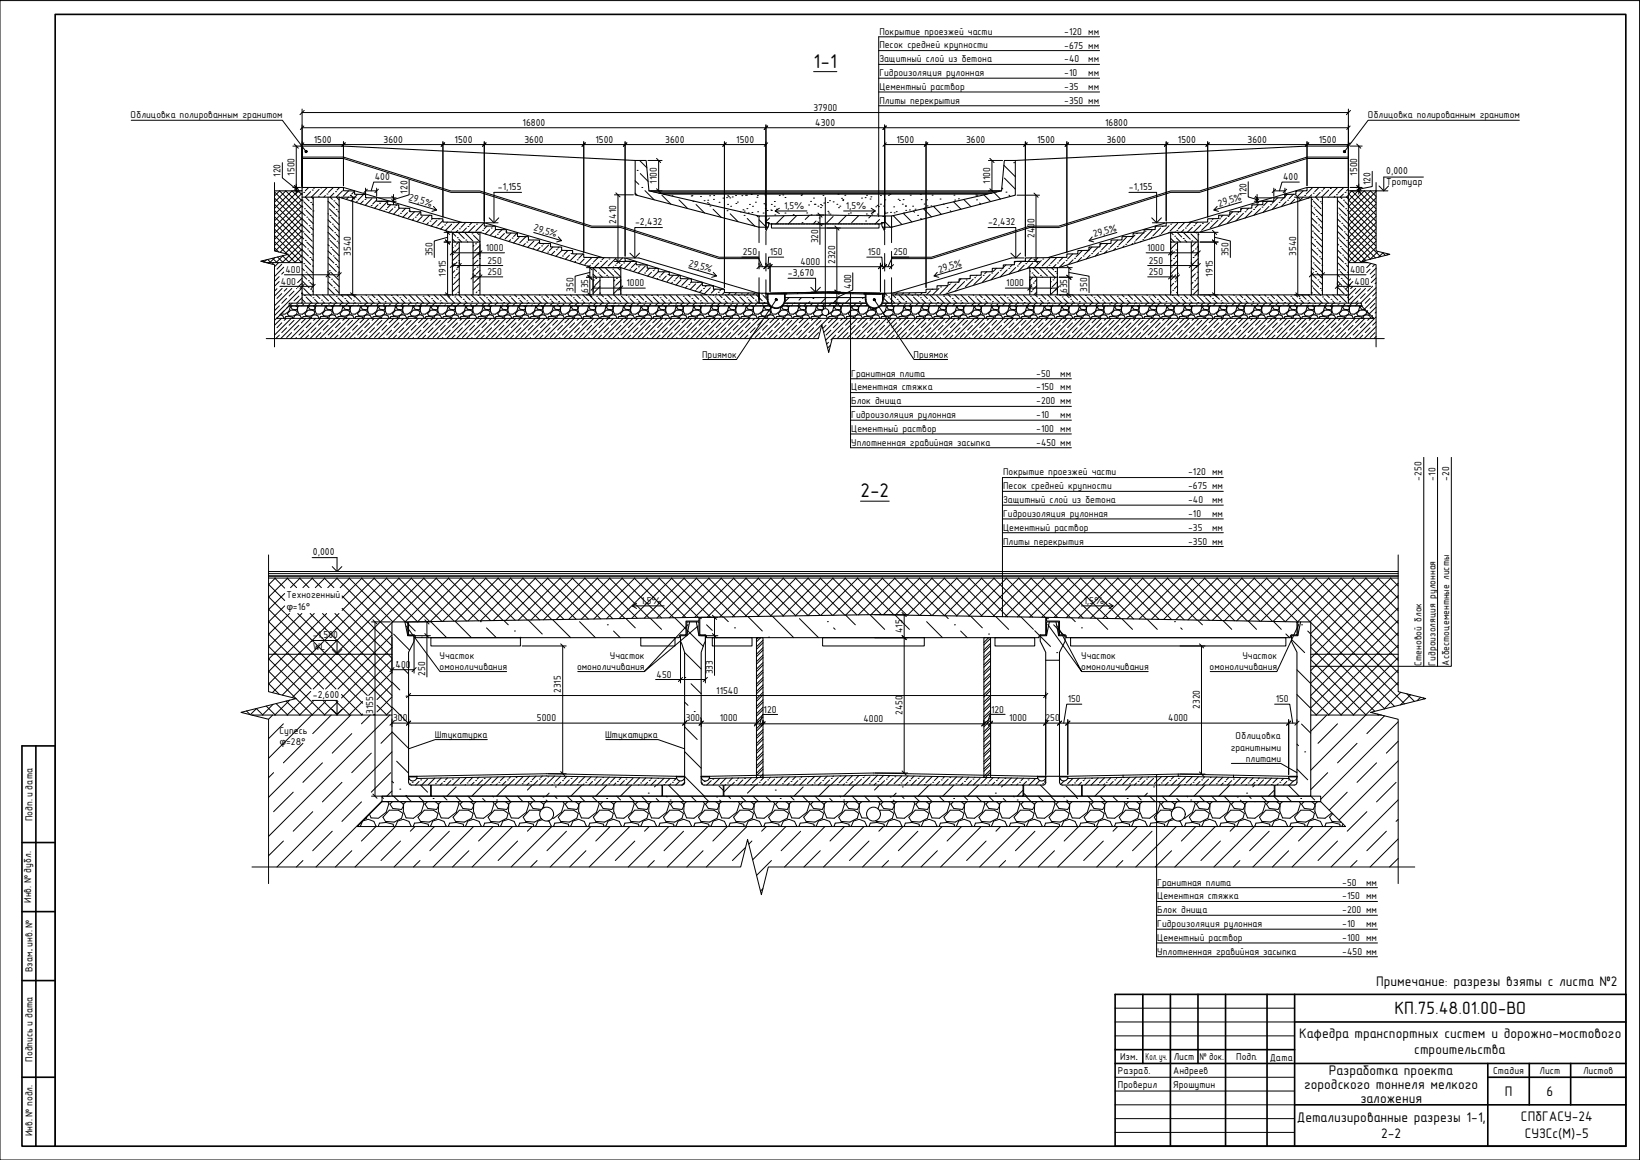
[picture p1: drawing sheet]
<svg xmlns="http://www.w3.org/2000/svg" width="594mm" height="420mm" viewBox="0 0 594 420" stroke-linecap="round" stroke-linejoin="round" font-family="sans-serif">
<defs><g id="words">
<g font-size="7.2">
<text x="294.7" y="24.5">1-1</text>
<text x="311.7" y="180">2-2</text>
</g>
<text font-size="6.5" x="505.1" y="367.4">КП.75.48.01.00-ВО</text>
<g font-size="5.1">
<text x="498.5" y="357.3">Примечание: разрезы взяты с листа №2</text>
<text x="470.6" y="376">Кафедра транспортных систем и дорожно-мостового</text>
<text x="512.3" y="381.8">строительства</text>
<text x="481.4" y="389.5">Разработка проекта</text>
<text x="472.4" y="394.4">городского тоннеля мелкого</text>
<text x="492.8" y="399.4">заложения</text>
<text x="545.1" y="396.9">П</text>
<text x="560.2" y="396.9">6</text>
<text x="469.7" y="406.5">Детализированные разрезы 1-1,</text>
<text x="551" y="406.2">СПбГАСУ-24</text>
<text x="500.3" y="412.3">2-2</text>
<text x="552.4" y="412.2">СУЗСс(М)-5</text>
</g>
<g font-size="3.9">
<text x="153.6" y="74.1" transform="rotate(16 153.6 74.1)">%</text>
<text x="447.3" y="73.2" transform="rotate(-16 447.3 73.2)">%</text>
<text x="198.8" y="85.1" transform="rotate(16 198.8 85.1)">%</text>
<text x="402.1" y="84.2" transform="rotate(-17 402.1 84.2)">%</text>
<text x="346" y="97" transform="rotate(-16 346 97)">%</text>
</g>
<g font-size="3.6">
<text x="318.6" y="12.6">Покрытие проезжей части</text>
<text x="318.6" y="17.4">Песок средней крупности</text>
<text x="385.5" y="12.6">-120 мм</text>
<text x="385.5" y="17.6">-675 мм</text>
<text x="318.6" y="22.6">Защитный слой из бетона</text>
<text x="385.5" y="22.6">-40</text>
<text x="394.2" y="22.6">мм</text>
<text x="318.6" y="27.6">Гидроизоляция рулонная</text>
<text x="385.5" y="27.6">-10</text>
<text x="394.2" y="27.6">мм</text>
<text x="318.6" y="32.6">Цементный раствор</text>
<text x="385.5" y="32.6">-35</text>
<text x="394.2" y="32.6">мм</text>
<text x="294.6" y="40.1">37900</text>
<text x="318.6" y="37.6">Плиты перекрытия</text>
<text x="385.5" y="37.6">-350 мм</text>
<text x="47.3" y="42.8">Облицовка полированным гранитом</text>
<text x="495.5" y="42.8">Облицовка полированным гранитом</text>
<text x="106.7" y="63.6" transform="rotate(-90 106.7 63.6)">1500</text>
<text x="491.6" y="63.6" transform="rotate(-90 491.6 63.6)">1500</text>
<text x="238" y="66.6" transform="rotate(-90 238 66.6)">1100</text>
<text x="358.7" y="66.6" transform="rotate(-90 358.7 66.6)">1100</text>
<text x="147.9" y="72.4" transform="rotate(17 147.9 72.4)">29,5</text>
<text x="284" y="75.7">1,5%</text>
<text x="306.5" y="75.7">1,5%</text>
<text x="441.7" y="74.8" transform="rotate(-17 441.7 74.8)">29,5</text>
<text x="193.2" y="83.5" transform="rotate(17 193.2 83.5)">29,5</text>
<text x="223.2" y="81" transform="rotate(-90 223.2 81)">2410</text>
<text x="296.4" y="88.2" transform="rotate(-90 296.4 88.2)">320</text>
<text x="374.7" y="86.3" transform="rotate(-90 374.7 86.3)">2400</text>
<text x="396.4" y="85.9" transform="rotate(-16 396.4 85.9)">29,5</text>
<text x="127.1" y="92.7" transform="rotate(-90 127.1 92.7)">3540</text>
<text x="156.7" y="92.9" transform="rotate(-90 156.7 92.9)">350</text>
<text x="175.9" y="91">1000</text>
<text x="176.6" y="95.5">250</text>
<text x="269.1" y="92.5">250</text>
<text x="278.8" y="92.5">150</text>
<text x="289.9" y="96">4000</text>
<text x="302.5" y="95.7" transform="rotate(-90 302.5 95.7)">2320</text>
<text x="314.4" y="92.5">150</text>
<text x="323.6" y="92.5">250</text>
<text x="415.5" y="91">1000</text>
<text x="416.1" y="95.5">250</text>
<text x="445.1" y="92.9" transform="rotate(-90 445.1 92.9)">350</text>
<text x="469.5" y="92.7" transform="rotate(-90 469.5 92.7)">3540</text>
<text x="103.4" y="98.9">400</text>
<text x="161.5" y="100.2" transform="rotate(-90 161.5 100.2)">1915</text>
<text x="176.6" y="99.7">250</text>
<text x="249.3" y="96.3" transform="rotate(17 249.3 96.3)">29,5%</text>
<text x="340.3" y="98.7" transform="rotate(-17 340.3 98.7)">29,5</text>
<text x="416.1" y="99.7">250</text>
<text x="439.3" y="100.2" transform="rotate(-90 439.3 100.2)">1915</text>
<text x="489" y="98.9">400</text>
<text x="101.8" y="103.1">400</text>
<text x="207.7" y="105.6" transform="rotate(-90 207.7 105.6)">350</text>
<text x="213.1" y="106.2" transform="rotate(-90 213.1 106.2)">635</text>
<text x="226.9" y="103.7">1000</text>
<text x="308.3" y="104.6" transform="rotate(-90 308.3 104.6)">400</text>
<text x="364.5" y="103.7">1000</text>
<text x="386.5" y="106.2" transform="rotate(-90 386.5 106.2)">635</text>
<text x="393.9" y="105.6" transform="rotate(-90 393.9 105.6)">350</text>
<text x="490.7" y="103.1">400</text>
<text x="254.3" y="129.5">Приямок</text>
<text x="331" y="129.5">Приямок</text>
<text x="308.4" y="136.4">Гранитная плита</text>
<text x="375.4" y="136.4">-50</text>
<text x="384" y="136.4">мм</text>
<text x="308.4" y="141.3">Цементная стяжка</text>
<text x="375.4" y="141.4">-150 мм</text>
<text x="308.4" y="146.5">Блок днища</text>
<text x="375.4" y="146.5">-200 мм</text>
<text x="308.4" y="151.5">Гидроизоляция рулонная</text>
<text x="375.4" y="151.5">-10</text>
<text x="384" y="151.5">мм</text>
<text x="308.4" y="156.5">Цементный раствор</text>
<text x="308.4" y="161.5">Уплотненная гравийная засыпка</text>
<text x="375.4" y="156.5">-100 мм</text>
<text x="375.4" y="161.5">-450 мм</text>
<text x="363.4" y="172.2">Покрытие проезжей части</text>
<text x="430.4" y="172.2">-120 мм</text>
<text x="363.4" y="177.1">Песок средней крупности</text>
<text x="430.4" y="177.2">-675 мм</text>
<text x="515" y="174.1" transform="rotate(-90 515 174.1)">-250</text>
<text x="520" y="174.1" transform="rotate(-90 520 174.1)">-10</text>
<text x="525" y="174.1" transform="rotate(-90 525 174.1)">-20</text>
<text x="363.4" y="182.2">Защитный слой из бетона</text>
<text x="430.4" y="182.2">-40</text>
<text x="439.1" y="182.2">мм</text>
<text x="363.4" y="187.2">Гидроизоляция рулонная</text>
<text x="430.4" y="187.2">-10</text>
<text x="439.1" y="187.2">мм</text>
<text x="363.4" y="192.2">Цементный раствор</text>
<text x="363.4" y="197.2">Плиты перекрытия</text>
<text x="430.4" y="192.2">-35</text>
<text x="430.4" y="197.2">-350 мм</text>
<text x="439.1" y="192.2">мм</text>
<text x="103.8" y="216.7">Техногенный</text>
<text x="232.3" y="218.7">1,5%</text>
<text x="392.6" y="218.7">1,5%</text>
<text x="326.9" y="229.3" transform="rotate(-90 326.9 229.3)">415</text>
<text x="159.3" y="238.6">Участок</text>
<text x="220.9" y="238.6">Участок</text>
<text x="391.7" y="238.6">Участок</text>
<text x="450.1" y="238.6">Участок</text>
<text x="143.3" y="241.9">400</text>
<text x="154" y="244.8" transform="rotate(-90 154 244.8)">250</text>
<text x="159.3" y="242.8">омоноличивания</text>
<text x="209" y="242.8">омоноличивания</text>
<text x="237.9" y="245.5">450</text>
<text x="258.2" y="244.3" transform="rotate(-90 258.2 244.3)">333</text>
<text x="391.7" y="242.8">омоноличивания</text>
<text x="438.2" y="242.8">омоноличивания</text>
<text x="515" y="241.1" transform="rotate(-90 515 241.1)">Стеновой блок</text>
<text x="520" y="241.1" transform="rotate(-90 520 241.1)">Гидроизоляция рулонная</text>
<text x="525" y="241.1" transform="rotate(-90 525 241.1)">Асбестоцементные листы</text>
<text x="203.2" y="251" transform="rotate(-90 203.2 251)">2315</text>
<text x="259.5" y="251.3">11540</text>
<text x="386.8" y="254.4">150</text>
<text x="434.6" y="256.8" transform="rotate(-90 434.6 256.8)">2320</text>
<text x="462.1" y="254.4">150</text>
<text x="135.2" y="258.7" transform="rotate(-90 135.2 258.7)">3155</text>
<text x="142.4" y="261.3">300</text>
<text x="194.5" y="261.3">5000</text>
<text x="248.4" y="261.3">300</text>
<text x="260.8" y="261.3">1000</text>
<text x="276.6" y="258.1">120</text>
<text x="312.8" y="261.6">4000</text>
<text x="326.9" y="259" transform="rotate(-90 326.9 259)">2450</text>
<text x="359" y="258.1">120</text>
<text x="365.6" y="261.3">1000</text>
<text x="378.7" y="261.3">250</text>
<text x="423.2" y="261.3">4000</text>
<text x="101.3" y="265.9">Супесь</text>
<text x="157.5" y="267.2">Штукатурка</text>
<text x="219.2" y="267.2">Штукатурка</text>
<text x="447.6" y="267.7">Облицовка</text>
<text x="445.8" y="271.9">гранитными</text>
<text x="451.3" y="276.1">плитами</text>
<text x="419.2" y="320.8">Гранитная плита</text>
<text x="486.2" y="320.8">-50</text>
<text x="494.9" y="320.8">мм</text>
<text x="419.2" y="325.6">Цементная стяжка</text>
<text x="486.2" y="325.8">-150 мм</text>
<text x="419.2" y="335.8">Гидроизоляция рулонная</text>
<text x="419.2" y="330.8">Блок днища</text>
<text x="486.2" y="335.8">-10</text>
<text x="486.2" y="330.8">-200 мм</text>
<text x="494.9" y="335.8">мм</text>
<text x="419.2" y="340.8">Цементный раствор</text>
<text x="486.2" y="340.8">-100 мм</text>
<text x="419.2" y="345.8">Уплотненная гравийная засыпка</text>
<text x="486.2" y="345.8">-450 мм</text>
</g>
<g font-size="3.5">
<text x="189.3" y="45.6">16800</text>
<text x="295.3" y="45.6">4300</text>
<text x="400.3" y="45.6">16800</text>
<text x="113.7" y="51.7">1500</text>
<text x="138.9" y="51.7">3600</text>
<text x="164.7" y="51.7">1500</text>
<text x="189.9" y="51.7">3600</text>
<text x="215.7" y="51.7">1500</text>
<text x="241" y="51.7">3600</text>
<text x="266.7" y="51.7">1500</text>
<text x="324.7" y="51.7">1500</text>
<text x="349.9" y="51.7">3600</text>
<text x="375.7" y="51.7">1500</text>
<text x="400.9" y="51.7">3600</text>
<text x="426.7" y="51.7">1500</text>
<text x="452" y="51.7">3600</text>
<text x="477.7" y="51.7">1500</text>
<text x="101.6" y="64.1" transform="rotate(-90 101.6 64.1)">120</text>
<text x="135.8" y="65.3">400</text>
<text x="464.8" y="65.3">400</text>
<text x="502.2" y="63.2">0,000</text>
<text x="147.6" y="70.2" transform="rotate(-90 147.6 70.2)">120</text>
<text x="180.3" y="68.7">-1,155</text>
<text x="408.9" y="68.7">-1,155</text>
<text x="451.6" y="71" transform="rotate(-90 451.6 71)">120</text>
<text x="496.4" y="67.2" transform="rotate(-90 496.4 67.2)">120</text>
<text x="502.2" y="67">Тротуар</text>
<text x="230.1" y="81.5">-2,432</text>
<text x="357.9" y="81.5">-2,432</text>
<text x="285.4" y="99.9">-3,670</text>
<text x="113.3" y="201.1">0,000</text>
<text x="103.9" y="220.9">φ=16°</text>
<text x="113.3" y="231.1">-1,500</text>
<text x="113.3" y="235.3">WL</text>
<text x="113.3" y="252.8">-2,600</text>
<text x="101.4" y="270">φ=28°</text>
<text x="11.7" y="297.4" transform="rotate(-90 11.7 297.4)">Подп. и дата</text>
<text x="11.3" y="327" transform="rotate(-90 11.3 327)">Инв. № дубл.</text>
<text x="11.7" y="344.6" transform="rotate(-90 11.7 344.6)">.</text>
<text x="11.7" y="352.2" transform="rotate(-90 11.7 352.2)">Взам. инв. №</text>
<text x="405.8" y="383.9">Изм..</text>
<text x="415" y="383.9">Кол. уч.</text>
<text x="425.2" y="383.9">Лист</text>
<text x="434.5" y="383.9">№ док.</text>
<text x="447.8" y="383.9">Подп.</text>
<text x="11.7" y="384.6" transform="rotate(-90 11.7 384.6)">Подпись и дата</text>
<text x="405" y="388.9">Разраб.</text>
<text x="425" y="388.9">Андреев</text>
<text x="460" y="384.2">Дата</text>
<text x="540.9" y="388.9">Стадия</text>
<text x="557.7" y="388.9">Лист</text>
<text x="573.4" y="388.9">Листов</text>
<text x="405" y="393.9">Проверил</text>
<text x="425" y="393.9">Ярошутин</text>
<text x="11.7" y="411.6" transform="rotate(-90 11.7 411.6)">Инв. № подл.</text>
</g>
</g></defs>
<g fill="none" stroke="#000" stroke-width=".36">
<path d="M231.7 58.1l2.6 2.6M363.6 59.9l4.1 4.1M367.2 58.9h.1M99.4 73.2l4.1-4.1 5.9 5.9M99.4 78.5l10 10M99.4 76.2l10 10.1M99.4 74l10 10M99.4 71.8l10 10M99.4 69.5l10 10M101.3 69.1l8.1 8.2M101.3 69.1l-1.9 1.9M108 69.1l1.4 1.4"/>
<path d="M108 69.1l-8.6 8.6M109.4 70.3h.1M109.4 72.8l-3.6-3.7-6.4 6.4M109.4 70l-10 10M109.4 72.2l-10 10M109.4 74.5l-10 10M109.4 76.7l-10 10M109.4 79l-10 9.9M109.4 77l1.2 1.1M109.4 79.2l2 2M109.4 74.7l.3 .3M109.5 72.5h.1"/>
<path d="M109.6 67.9l-.2 .1M110 69.7h.1M110 73.1l2.8 2.8M110.3 75.6h.1M110.9 76.2l2.6 2.5M111.1 78.7h.1M111.7 79.2l1.8 1.8M111.8 67.9l-1.2 1.2M112.5 73.3h.1M112.5 69.4l-2 2 1.5 1.4M112.9 71.4l.6 .6M113.1 68.8h.1"/>
<path d="M113.1 73.9l.4 .4M113.4 76.4h.1M114 67.9l-.3 .4M115.4 71.1h.1M115.6 68.6l-2.8 2.8M116.2 68h.1M117.9 70.8l-.6 .6M118.4 70.3h.1M118.5 67.9l-2.6 2.6M118.8 77.4l.2 .2M118.8 79.6l1 1M118.8 72.9l2.4 2.4"/>
<path d="M119.3 75.6l2.8 2.8M119.5 78.1h.1M119.6 71.4l.8 .8M120.1 78.7l2.8 2.7M120.8 67.9l-1.8 1.8M120.9 72.8h.1M120.9 70l-1.4 1.4M121.5 69.4h.1M121.5 73.3l1.4 1.4M121.8 75.9h.1M122.4 76.4l.5 .5M122.6 79h.1"/>
<path d="M123 67.9l-.9 .9M123.8 71.7h.1M124 69.1l-2.2 2.3 1.1 1M126.3 69.1l-2 2M126.3 71.4l-.9 .8M126.9 70.8h.1M128.4 69.2l-1 1.1M129.1 73.1h.1M129.4 70.5l-2.2 2.3M131.6 72.8l-1 1M131.7 70.4l-2 2.1M132.2 72.2h.1"/>
<path d="M132.8 71.6v.1M134.5 74.5h.1M134.7 71.9l-2.4 2.5M136.4 72.5l-1.4 1.4M136.9 74.2l-1.2 1.2M137.5 73.6h.1M138.2 72.9l-.1 .2M139.2 76.4l-.1 .1M139.8 75.9h.1M140 73.3l-2.6 2.7M141.5 74.2l-1.2 1.1M142.3 75.6l-1.5 1.4"/>
<path d="M142.8 75h.1M143.7 74.2l-.3 .3M144.5 77.9l-.3 .2M144.7 75.4l-2.1 2.2M145.1 77.3h.1M146.9 75.4l-1.2 1.3M147.6 77l-1.7 1.7M148.2 76.4h.1M149.9 79.2l-.5 .6M150.2 76.7l-2.3 2.3M150.4 78.7h.1M152.4 76.7l-1.4 1.4"/>
<path d="M153 78.4l-2 1.9M155.6 78l-2.4 2.3M156.6 79.2l-.3 .3M158.3 79.8l-2.1 2.1M158.8 79.2h.1M160.4 79.9l-1.8 1.8M230.1 70l.8 .8M230.1 65.5l1.3 1.3M230.8 61.7h.1M231.9 62.9l2.9 2.8M232.5 67.9h.1M233.6 69l3.4 3.4"/>
<path d="M239.8 70.7l3.2 3.3M243.4 70.9h.1M246 72.4l3.1 3.2M250.4 71h.1M250.7 70.9h.1M251 72.9h.1M252.1 74.1l3.1 3M253.7 71.2h.1M255.1 72.7h.1M256.2 73.4h.1M256.4 72.5h.1M256.7 73.9h.1"/>
<path d="M257 70.9h.1M257.2 74.6h.1M258.3 75.8l3 2.9M258.4 72.2h.1M258.5 70.8h.1M260.5 73.3h.1M261.9 71.8h.1M263.2 71.6h.1M263.4 76.3h.1M263.6 70.9h.1M263.6 74h.1M263.9 71.2h.1"/>
<path d="M264.4 71.7h.1M264.5 77.4l2.9 2.9M264.7 74.7h.1M265.3 71.3h.1M266.4 70.8h.1M266.6 73.7h.1M267.1 73.2h.1M268.3 76.7l.1 .2M268.7 70.9h.1M269.1 76h.1M269.5 78h.1M269.6 76.5h.1"/>
<path d="M270 70.7h.1M270.4 70.7h.1M270.6 75.6h.1M270.7 79.1l2.7 2.8M271.1 77.1h.1M271.5 74h.1M272.1 70.4h.1M272.4 77h.1M272.6 74.7h.1M273.6 73.2h.1M274.1 78.1l.5 .5M274.2 71.5h.1"/>
<path d="M274.4 70.8h.1M274.4 76.7h.1M275 79.6l2.6 2.7M276.4 77.2h.1M276.7 73.8h.1M277.1 70.6h.1M277.2 75.5h.1M277.2 74.2h.1M277.3 78.2h.2M277.9 76.2h.1M278.8 79l-1.3 1.3M279.2 76.1h.1"/>
<path d="M279.4 74h.1M279.4 76.2h.1M280.5 74.7h.1M280.5 73h.1M280.7 77.9h.1M281.3 75.8h.1M282.3 70.8h.1M283.5 70.6h.1M284.1 78.1l-3 3M284.4 77.2h.1M284.4 71.5h.1M287.3 77.8h.1"/>
<path d="M288.6 78.1l-3 3M290.2 70.8h.1M290.4 70.4h.1M292.2 77.1h.1M292.9 74.3h.1M293.2 78l-1.5 1.5M293.6 72.9h.1M293.8 77.8h.1M294.7 71.8h.1M295 74h.1M295.2 74h.1M296.3 74.7h.1"/>
<path d="M296.7 79h.1M297.2 75.2h.1M297.2 74.1h.1M297.7 74.5h.1M298.1 70.8h.1M298.4 73.5h.1M299.7 73.4h.1M299.9 76.5h.1M300.1 77.1h.1M300.5 72.7h.1M300.7 77.6h.1M301.8 73.1h.1"/>
<path d="M301.8 78.4l-2.7 2.7M303.1 74h.1M303.6 70.3h.1M303.7 75.2h.1M304.2 74.7h.1M304.8 71.8h.1M305.3 72.6h.1M305.3 72.3h.1M306 70.7h.1M306.6 78l-3 3.1M307.3 77.5h.1M308.1 77.1h.1"/>
<path d="M311.1 78.1l-2.6 2.5M312.1 71.8h.1M313.4 71.6h.1M313.8 77.5h.1M313.9 70.7h.1M314.4 78h.1M315.2 72.1h.1M315.5 71.3h.1M315.5 78.2l-.8 .8M315.8 77.9h.1M316 77.1h.1M317.2 74.9h.1"/>
<path d="M317.7 74.4h.1M317.8 77.6h.1M318.2 74.8h.1M318.6 79.5l-1.6 1.6M318.9 70.8h.1M318.9 74h.1M319.7 78.4h.1M320 74.6h.1M320.3 70.7h.1M320.4 76.8h.1M320.5 78.2h.1M320.5 72.4h.1"/>
<path d="M320.7 77.3h.1M321.3 77.1h.1M321.8 70.7h.1M322.3 70.4h.1M322.6 76.9h.1M323.6 78.1l3.1 3.2M323.7 74.9h.1M323.9 77.1h.1M324.7 76.7h.1M325.3 72.2h.1M325.8 72.6h.1M326.9 74h.1"/>
<path d="M327.2 72.3h.1M327.3 77.2h.1M327.4 77.4l2.9 3M328 74.6h.1M328.1 76.2h.1M329.4 76h.1M329.7 70.7h.1M330.6 74.7h.1M330.8 76.5l.5 .4M331.5 75.8h.1M332.4 78h.1M333.4 70.4h.1"/>
<path d="M333.5 79.1l.4 .4M333.7 72.3h.1M334.5 75.6l2.9 3M334.8 73.9h.1M334.9 75.3h.1M335.7 72.4h.1M335.8 74.6h.1M336.3 75.1h.1M337.2 74.6h.1M337.7 70.7h.1M338.2 74.7h.1M338.2 74.8l2.8 2.8"/>
<path d="M340.5 72.1h.1M341.8 73.9l.2 .2M343.1 75.2h.1M344.2 76.3l.4 .4M345.4 73.1l2.7 2.7M345.6 70.7h.1M345.8 72.5h.1M347.2 72h.1M349.1 72.3l2.6 2.5M353.5 70.7h.1M353.7 72.4h.1M353.9 70.7h.1"/>
<path d="M354.9 73.5l.4 .5M356.4 70.6l2.4 2.3M360.1 69.8l2.3 2.3M362.9 68.1l.4 .4M363.9 64.5l3.9 4M364.4 69.6h.1M365.5 70.7l.5 .5M439.5 79.2l-.3 .3M441.2 79.8l-2.8 2.8M441.7 79.2h.1M443 78l-.7 .7M444.3 79l-2.8 2.7"/>
<path d="M444.8 78.4h.1M446.5 76.7l-1 1.1M447.3 78.1l-2.8 2.8M447.9 77.6h.1M448.8 76.7l-.3 .3M450 75.4l-.5 .6M450.4 77.3l-2.7 2.7M451 76.7h.1M452.3 75.4l-.7 .8M453.5 74.2v.1M453.5 76.4l-2.5 2.6M454.1 75.9h.1"/>
<path d="M455.8 74.2l-1.1 1.1M456.6 75.6l-2.4 2.3M457.2 75h.1M459.3 72.9l-1.5 1.6M459.7 74.8l-2.2 2.1M460.2 74.2h.1M462.8 71.7l-2 1.9M462.8 73.9l-2 2M463.3 73.3h.1M465.1 71.6l-1.2 1.2M465.9 73.1l-1.8 1.7M466.3 70.4l-.8 .8"/>
<path d="M466.4 72.5h.1M468.5 70.4l-1.5 1.5M469 72.2l-1.6 1.6M469.5 71.7h.1M469.8 69.2l-.4 .3M472.1 69.1l-2 2M472.1 71.4l-1.5 1.4M472.6 70.8h.1M475 74.4l.4 .4M475 78.9l2.1 2M475 76.6l1.2 1.3M475.1 72.2h.1"/>
<path d="M475.1 70.5l-1.2 1.3M475.5 67.9l-2.3 2.4M475.7 70h.1M475.7 72.8l2.8 2.8M476 75.3h.1M476.5 75.9l2.5 2.5M476.6 71.4l1 1.1M476.8 78.4h.1M477.4 79l1.6 1.6M477.8 67.9l-1.6 1.5M478.2 73.1h.1M478.2 69.7l-1.7 1.7"/>
<path d="M478.8 69.1h.1M478.8 73.6l.2 .3M478.8 71.4l.2 .2M480 67.9l-.7 .7M481 71.4h.1M481.3 68.8l-2.6 2.6M481.9 68.3h.1M483.6 71.1l-.4 .3M484.1 70.5h.1M484.4 68l-2.8 2.8M484.5 79.3l1 1M484.5 77l.2 .3"/>
<path d="M484.5 72.6l2.4 2.4M485 75.3l2.8 2.8M485.2 77.9h.1M485.6 71.4l.5 .5M485.8 78.4l2.6 2.6M486.7 72.5h.1M486.7 70.3l-1.2 1.1M486.7 67.9l-2 2.1M487.2 69.7h.1M487.2 73.1l1.2 1.2M487.5 75.6h.1M487.8 71.4l.6 .7"/>
<path d="M488.1 76.2l.3 .3M488.3 78.7h.1M488.4 70.4l1.3-1.3 8.8 8.8M488.4 72.6l3.6-3.5 6.5 6.5M488.4 79.1l10.1 10M488.4 76.9l10.1 10M488.4 74.6l10.1 10M488.4 72.4l10.1 10M488.4 70.1l10.1 10M488.4 68.5l-.6 .6M488.4 70.7l-.7 .7M498.5 73.4l-4.3-4.3-5.8 5.8"/>
<path d="M498.5 71.2l-2.1-2.1-8 8M498.5 69.3l-10.1 10.1M498.5 71.6l-10.1 10M498.5 73.9l-10.1 10M498.5 76.1l-10.1 10M498.5 78.4l-10.1 9.9M96.5 94.1l-.8 .9-.5-.6M97 94l1.1 1.1M97.4 95.1l-.2 .2M98.8 93.6l1.5 1.5M99.1 95.1l-.5 .6M99.4 89.7l1.6 1.6"/>
<path d="M99.4 87.5l4.6 4.5M99.4 85.3l9.9 9.8M99.4 83l10 10M99.4 80.7l10 10.1M99.5 93.3l-1.8 1.8M100.5 93.1l2.1 2M100.9 95.1l-1.5 1.5M102.1 95.7l-1.8 1.8M102.4 92.7l2.4 2.4M102.5 92.6l-2.5 2.5M102.8 96.8l-3.4 3.4M102.8 98.6l-.7 .7"/>
<path d="M104.1 92.2l3 2.9M109.4 81.2l-9.7 9.7M109.4 83.4l-7.9 8M109.4 85.7l-6.1 6.1M109.4 87.9l-7.2 7.2M109.4 90.2l-4.9 4.9M109.4 92.4l-2.7 2.7M109.4 94.7l-.4 .4M109.4 90.4l2.3 2.3M109.4 99.4l1.7 1.7M109.4 97.2l.9 .8M109.4 94.9l.1 .1"/>
<path d="M109.4 88.2l1.5 1.4M109.4 85.9l.6 .6M109.5 81.5l2.8 2.8M109.7 84h.1M109.7 93l2.8 2.8M110 95.5h.1M110.3 84.6l2.8 2.8M110.6 87.1h.1M110.6 96.1l2.8 2.8M110.9 98.6h.1M111.1 87.7l2.4 2.3M111.4 90.2h.1"/>
<path d="M111.4 99.1l2.1 2.1M112 81.7h.1M112 90.8l1.5 1.4M112.3 93.3h.1M112.5 82.3l1 .9M112.8 84.8h.1M112.8 93.8l.7 .6M113.1 96.4h.1M113.4 85.4l.1 .1M118.8 99.9l.7 .7M118.8 93.1l2.1 2.2M118.8 90.9l1.3 1.3"/>
<path d="M118.8 81.9l1.9 1.8M118.8 88.6l.5 .5M118.8 84.2l2.7 2.6M119 86.5h.1M119 95.5l2.8 2.8M119.3 98h.1M119.5 87.1l2.9 2.8M119.8 89.6h.1M119.8 98.6l2.8 2.8M120.4 81.2h.1M120.4 90.2l2.5 2.4M120.7 92.7h.1"/>
<path d="M120.9 81.7l2 2M121.2 84.3h.1M121.2 93.3l1.7 1.6M121.5 95.8h.1M121.8 84.8l1.1 1.1M122.1 87.4h.1M122.1 96.4l.8 .7M122.4 98.9h.1M122.6 87.9l.3 .2M155.2 80.6l-.7 .8M155.7 80.1h.1M158 82.3h.1"/>
<path d="M160.5 82l-.9 1M161.1 81.5h.1M162.1 80.5l-.4 .4M163.3 83.7h.1M163.6 81.2l-2.3 2.3M163.9 87.7h.1M163.9 86.6l1.1 1.1M163.9 84.3l1.2 1.3M163.9 92.2h.1M164.2 80.6h.1M164.2 89.6l-.3 .4M164.8 89.1h.1"/>
<path d="M164.8 98l-.9 .9M165.3 97.5h.1M165.6 95l-1.7 1.7M165.7 86.1h.1M165.9 83.4l-.8 .8M165.9 84.2l2.3 2.2M166.1 87.7l-.8 .8M166.2 94.4h.1M166.2 86.7l1 1M166.4 91.9l-2.5 2.5M166.4 89.7l-1.9 1.9M166.4 96.4l-.5 .5"/>
<path d="M166.4 98.7l-1.4 1.3M166.4 82.9h.1M166.5 80.5l-2.6 2.7M168.5 84.4l2.8 2.8M168.7 87h.1M168.7 80.6l-1.7 1.7M169 82.6l-1.6 1.6M169.3 87.5l.2 .2M169.5 82h.1M170.9 80.6l-.8 .9M171 84.7h.1M171.4 91.4h.1"/>
<path d="M171.5 85.3l2.4 2.3M171.7 88.9l-.3 .3M172 99.8h.1M172 81.7l-2.4 2.5M172.3 88.3h.1M172.3 97.3l-.9 .9M172.6 81.2h.1M172.7 84.2l.8 .8M172.8 96.7h.1M172.9 87.7l-.1 .1M173.1 94.2l-1.7 1.7M173.1 80.6h.1"/>
<path d="M173.7 93.6h.1M173.9 88.9l-1.9 1.9M173.9 91.2l-2.5 2.5M173.9 97.9l-1.4 1.4M173.9 95.7l-.5 .5M174.3 84l-.2 .2M174.8 83.4h.1M175.1 80.9l-2.8 2.8M176.4 81.9l-1 1M177.4 83.2l-1.6 1.6M177.9 82.6h.1M178.6 81.9l-.1 .1"/>
<path d="M179.6 85.4l-.4 .5M179.7 83.1l-2 2M180.2 84.8h.1M181.9 83.2l-1.2 1.1M182.7 84.6l-1.8 1.8M183.3 84h.1M185 86.8l-.7 .7M185.1 84.4l-2.1 2.1M185.5 86.2h.1M187.3 84.5l-1.2 1.2M187.7 88.5h.1M188 86l-2 2"/>
<path d="M190.3 88.2l-.9 .9M190.5 85.7l-2.2 2.2M190.8 87.7h.1M191.6 86.9l-.2 .2M193.1 89.9h.1M193.4 87.4l-2.3 2.2M195.5 87.5l-1.9 1.8M195.6 89.6l-1 1.1M196.2 89.1h.1M197 88.2l-.3 .3M198.4 91.3h.1M198.7 88.8l-2.4 2.4"/>
<path d="M200.3 89.5l-1.3 1.3M201 91l-1.3 1.3M201.5 90.5h.1M202.5 89.5l-.4 .4M203.2 93.3l-.1 .1M203.5 90.7l-2.1 2.1M203.8 92.7h.1M205.7 90.7l-1.4 1.5M206.3 92.4l-1.5 1.5M206.8 91.9h.1M207.4 91.3h.1M208.5 94.7l-.3 .3"/>
<path d="M209 92l-2.5 2.4M209.1 94.1h.1M211.2 92l-1.6 1.6M211.6 93.8l-1.7 1.7M212.2 93.3h.1M213.9 96.1l-.6 .5M214.4 95.5h.1M214.4 93.3l-2.5 2.5M214.8 97.1l1.3 1.2M214.8 99.3l1.2 1.1M216.7 98.9h.1M216.7 93.3l-1.7 1.7"/>
<path d="M217 95.3l-1.8 1.6M217 96.9l2.2 2.2M217.2 99.4l1 1M217.5 94.7h.1M218.9 93.3l-.8 .8M219.5 97.2l2.8 2.8M219.8 96.9h.1M219.8 99.7h.1M220 94.4l-2.5 2.5M220.6 93.8h.1M222 97.5h.1M222.3 96.6l-.3 .3"/>
<path d="M222.5 98l2.4 2.3M222.8 96.1h.1M223.1 93.6l-2.8 2.8M223.7 96.9l.8 .8M225.4 95.8l-1.2 1.1M225.5 93.4l-2.1 2.1M225.9 95.3h.1M226.5 94.7h.1M228.2 97.5h.1M228.4 95l-2.3 2.3M230.5 95.2l-1.8 1.7M230.7 97.2l-1.2 1.2"/>
<path d="M231.3 96.6h.1M232 95.9l-.2 .2M233 99.4l-.1 .1M233.5 98.9h.1M233.8 96.4l-2.6 2.5M235.2 97.2l-1.1 1.1M236 98.6l-1.4 1.4M236.6 98h.1M237.4 97.2l-.2 .3M238.5 98.4l-2.2 2.1M240.7 98.5l-1.3 1.2M241.3 100l-1.6 1.6"/>
<path d="M241.9 99.4h.1M243.9 99.7l-2.3 2.3M246.1 99.7l-1.4 1.4M290.5 80.6h.1M295.6 80.1l-1 1M313.6 80.1h.1M320.6 80.3l1.9 2M323 82l.2 .3M351.7 99.7l-.2 .2M353.9 99.7l-.3 .3M356.2 99.7h.1M357.4 98.4l-.7 .7"/>
<path d="M358.7 99.4l-2.8 2.8M359.2 98.9h.1M360.9 97.2l-1.1 1.1M361.7 98.6l-2.7 2.7M362.3 98h.1M363.2 97.2l-.3 .3M364.4 95.9l-1 1M364.8 97.7l-2.5 2.6M365.4 97.2h.1M366.7 95.9l-.7 .7M367.9 94.7l-.4 .5M367.9 96.9l-2.4 2.4"/>
<path d="M368.5 96.4h.1M370.2 94.7l-1.1 1.1M371 96.1l-2.1 2.2M371.6 95.5h.1M373 98.1l.3 .2M373.7 93.4l-1.5 1.6M373.8 98.9h.1M374.1 95.3l-2 1.9M374.1 96.9l2.2 2.2M374.4 99.4l1 1M374.6 94.7h.1M376 93.4l-.8 .7"/>
<path d="M376.6 97.2l2.8 2.8M376.9 99.7h.1M376.9 96.9h.1M377.2 94.4l-2.6 2.5M377.7 93.8h.1M379.1 97.5h.1M379.4 96.6l-.3 .3M379.7 98l2.4 2.4M380 96.1h.1M380.3 93.6l-2.8 2.8M380.9 96.9l.8 .8M382.2 98.3h.1"/>
<path d="M382.5 95.8l-1.1 1.1M382.8 98.9l.2 .2M382.8 93.3l-2.2 2.2M383.1 95.3h.1M385.1 93.2l-1.4 1.5M385.6 95l-1.9 1.9M386.2 94.4h.1M388.6 92l-1.9 1.8M388.7 94.1l-1.7 1.7M389.3 93.6h.1M391.8 93.3l-1.6 1.5M392.1 90.7l-2.3 2.3"/>
<path d="M392.3 92.7h.1M394.4 90.7l-1.5 1.5M394.9 92.4l-1.4 1.4M395.4 91.9h.1M395.6 89.5l-1.1 1.1M397.8 89.5l-1.8 1.8M398 91.6l-1.2 1.2M398.5 91h.1M398.8 88.5l-.4 .4M401.1 90.8l-1.1 .9M401.4 88.2l-2.3 2.3M401.6 90.2h.1"/>
<path d="M404.1 89.9l-.7 .8M404.7 89.3h.1M404.9 87l-2.7 2.6M407.2 89.1l-.6 .6M407.8 88.5h.1M408.1 86l-2.8 2.8M410.3 88.2l-.4 .4M410.9 87.7h.1M411.1 85.1l-2.8 2.8M411.7 84.6h.1M413.4 87.4l-.2 .2M414 86.8h.1"/>
<path d="M414.1 84.4l-2.7 2.7M414.8 83.7h.1M416.5 86.5v.1M417 86h.1M417.3 83.4l-2.8 2.8M418.8 81.9l-.3 .4M420.1 85.1h.1M420.4 82.6l-2.8 2.8M421 82h.1M423.2 84.3h.1M423.5 81.7l-2.8 2.9M424.1 81.2h.1"/>
<path d="M424.1 86.3l1.3 1.4M424.1 84.2l.9 .8M424.3 96.7h.1M424.3 87.7v.1M424.6 94.2l-.5 .5M424.6 80.6h.1M425.1 93.6h.1M425.4 91.1l-1.3 1.4M425.5 85.6h.1M425.7 84l-.1 .2M426 90.6h.1M426 99.5l-1.9 2"/>
<path d="M426.1 86.1l1.6 1.6M426.2 88.1l-2.1 2.1M426.3 83.4h.1M426.4 84.2l1.7 1.7M426.5 99h.1M426.6 94.4l-1.8 1.8M426.6 90h-.1M426.6 92.2l-.9 .9M426.6 96.7l-2.5 2.5M426.6 80.9l-2.8 2.8M428.6 86.4h.1M428.6 84.2l2.6 2.5"/>
<path d="M428.8 83.2l-1 1M429.2 80.6l-2.4 2.3M429.2 87l.7 .7M429.4 82.6h.1M431.4 84.7l2.6 2.6M431.5 80.5l-1.6 1.5M431.6 93.8l-.1 .1M431.7 87.2h.1M431.9 82.3l-1.8 1.9M432.2 93.3h.1M432.5 81.7h.1M432.5 90.8l-1 .9"/>
<path d="M433 90.2h.1M433 99.1l-1.5 1.6M433.2 84.2l.2 .2M433.3 87.7l-1.8 1.8M433.6 98.6h.1M433.7 80.5l-.7 .7M433.9 96.1l-2.4 2.3M434 85h.1M434 93.7l-2.1 2.1M434 89.2l-.4 .4M434 91.4l-1.2 1.3M434.7 84h.1"/>
<path d="M435 81.5l-2.7 2.7M435.6 80.9h.1M438.1 80.6l-2.8 2.8M438.7 80.1h.1M475 99.1l1.8 1.7M475 96.8l1 .9M475 94.6l.1 .1M475 90.1l2.4 2.3M475 87.8l1.5 1.5M475 85.6l.7 .6M475.1 81.2l2.8 2.8M475.4 83.7h.1"/>
<path d="M475.4 92.7l2.8 2.8M475.7 95.3h.1M476 84.3l2.8 2.8M476.2 86.8h.1M476.2 95.8l2.8 2.8M476.5 98.3h.1M476.8 87.4l2.2 2.2M477.1 89.9h.1M477.1 98.9l1.9 1.9M477.6 81.5h.1M477.6 90.5l1.4 1.3M477.9 93h.1"/>
<path d="M478.2 82l.8 .8M478.5 84.6h.1M478.5 93.6l.5 .5M478.8 96.1h.1M484.5 99.5l.7 .8M484.5 92.8l2.2 2.2M484.5 90.5l1.3 1.4M484.5 88.3l.5 .5M484.5 83.8l2.7 2.7M484.5 81.5l1.9 1.9M484.7 86.2h.1M484.7 95.3l2.8 2.7"/>
<path d="M485 97.7h.1M485.2 86.8l2.9 2.8M485.5 89.3h.1M485.5 98.3l2.8 2.8M486.1 80.9h.1M486.1 89.9l2.3 2.4M486.4 92.4h.1M486.7 81.5l1.7 1.8M486.9 84h.1M486.9 93l1.5 1.5M487.2 95.5h.1M487.5 84.6l.9 1"/>
<path d="M487.8 87.1h.1M487.8 96.1l.6 .7M488.1 98.6h.1M488.3 87.7l.1 .1M488.4 94.8l.3 .3M488.4 92.6l2.6 2.5M488.4 90.3l4.8 4.8M488.4 88.1l6.3 6.2M488.4 85.9l8.1 8M488.4 83.6l9.9 9.8M488.4 81.4l11.7 11.6M495.2 95.1h-.1"/>
<path d="M496.3 97.5l-1.2 1.2M496.6 95.4l-1.5 1.5M498.1 95.8l-.9 .8M498.1 99.3l-1.4 1.3M498.5 80.6l-10.1 10M498.5 82.8l-10.1 10M498.5 85.1l-10.1 10M498.5 87.3l-7.9 7.8M498.5 89.6l-5.6 5.5M498.5 97.1l-2.2 2.2M499.2 91.1l-2.8 2.8M500.8 91.5l1.1 1"/>
<path d="M501 91.5l-1.6 1.6M502.8 91.9l-.4 .5M100.3 104.6l-.9 .9M100.3 115.1l-.9 .9M101.1 102l-1.7 1.7M101.1 100.2l-1.7 1.7M101.2 110.7l-1.8 1.8M101.5 114l.9 .4 .4 .9M101.9 115.3l-2.5 2.5M102.1 106.3l-1.8 1.8M102.1 116.9l-1.8 1.8M102.2 104.5l-2.8 2.7"/>
<path d="M103 112.5l-1.8 1.8M103.4 115.3l.1-.6 1.1-.1 1.3 .3v.4M103.7 115.3l-.7 .7M103.8 108.1l-1.7 1.8M103.8 118.7l-1.7 1.8M103.9 104.5l-.9 1M104.7 110.7l-.9 .9M105 110.8l.2 .3-.6 1.6-1.3 1.1-1.4-.2M105.2 112.4h1.7l.8 .5-.3 .9-1.3 .7-1.6-.1-.4-.8zM105.5 115.3l-6.1 6.1M105.7 104.5l-6.3 6.2M105.8 110.8l-.4 .5 .5 .7 1.5 .2 .4-.9-.6-.5"/>
<path d="M105.8 109.8l-.9 .9M106.3 115.2v.1M106.4 115.2l.4-.9 1-.3 1 .4 .3 .9M106.5 105.5l-1.8 1.7M106.5 116l-1.8 1.8M107.5 110.4h.1M107.5 104.5l-.1 .1M108 109.8h.1M108.3 107.2l-1.8 1.8M108.3 117.8l-1.8 1.8M108.3 110.8l-.5 .4v1.3l.5 1.2 1.3 .1 1.4-1.1 .5-1.6-.2-.3M109 115.3l-7.3 7.3"/>
<path d="M109.2 102.8l-1.4 1.3M109.4 100.8l-1.6 1.6M109.4 104.3l-10 10M109.4 107.8l-2 2M109.4 106l-.2 .3M109.4 109.6l-.2 .2M109.4 108.4l1.2 1.2M109.4 101.7l2.6 2.5M109.4 106.2l.3 .3M109.5 103.9h.1M109.7 115.3l.1-.6 1.2-.1 1.3 .3v.4M110 119.6l-1.7 1.8"/>
<path d="M110 104.5l2.8 2.8M110 110.1l-.7 .7M110.3 107h.1M110.8 115.3l-1.6 1.6M110.9 107.6l2.2 2.2M111.6 112.4h1.6l.8 .5-.2 .9-1.3 .7-1.6-.1-.5-.8zM111.7 101.7h.1M112.2 110.8l-.5 .5 .5 .7 1.6 .2 .3-.9-.6-.5M112.3 102.2l1.2 1.2M112.5 104.8h.1M112.6 115.3l-7.4 7.3M112.6 109.8l-1.1 1"/>
<path d="M112.6 115.2l.1 .1M112.7 116.9l-1.8 1.8M112.7 115.2l.4-.9 1-.3 1 .4 .4 .9M113.1 105.3l.4 .4M113.4 107.9h.1M114 108.4l1.3 1.4M114.3 115.3l-.7 .7M114.5 118.7l-1.8 1.8M114.6 106.8l1.3 1.4M114.6 110.8l-.4 .4-.1 1.3 .5 1.2 1.4 .1 1.3-1.1 .6-1.6-.2-.3M114.8 109.8l-1 1M116.5 108.7h.1"/>
<path d="M116.8 106.8l2.2 2.2M117.1 109.8l-.6 .6M117.1 109.3l.5 .5M117.1 116l-1.7 1.8M117.9 112.4h1.7l.8 .5-.3 .9-1.3 .7-1.6-.1-.4-.8zM118.4 110.7l-.1 .1M118.5 110.8l-.4 .5 .5 .7 1.5 .2 .4-.9-.6-.5M118.6 115.3v-.4l-1.3-.3-1.1 .1-.1 .6-7.3 7.3M118.8 104.4l2.4 2.3M118.8 102.1l1.6 1.5M118.9 117.8l-1.8 1.8M119 110.1h.1"/>
<path d="M119 115.2v.1M119.1 115.2l.4-.9 1-.3 1 .4 .3 .9M119.3 107l2.7 2.8M119.5 109.6h.1M119.6 115.3l-7.3 7.3M120.1 101.1h.1M120.6 119.6l-1.7 1.8M120.7 101.7l2.2 2.1M120.9 104.2h.1M121 110.8l-.5 .4v1.3l.5 1.2 1.3 .1 1.4-1.1 .5-1.6-.2-.3M121.4 115.3l-1.6 1.6M121.5 104.8l1.4 1.3"/>
<path d="M121.5 109.8l-.9 1M121.8 107.3h.1M122.4 107.9l1.9 1.9M122.4 115.3l.1-.6 1.2-.1 1.3 .3v.4M123.2 115.3l-7.4 7.3M123.3 116.9l-1.8 1.8M123.5 106.8l.8 .8M123.8 109.8l-1 1M124.3 112.4h1.6l.8 .5-.2 .9-1.3 .7-1.6-.1-.5-.8zM124.9 108.2h.1M124.9 110.8l-.5 .5 .5 .7 1.6 .2 .3-.9M124.9 115.3l-.7 .7"/>
<path d="M125.1 118.7l-1.8 1.8M125.3 115.2l.1 .1M125.4 108.7l1.1 1.1M125.4 115.2l.4-.9 1-.3 1 .4 .4 .9M125.8 106.8l1.6 1.6M126 109.8l-.9 1M126.2 110.8l.6 .5M126.7 115.3l-7.3 7.3M127.3 110.8l-.4 .4M127.4 110.7h.1M127.7 116l-1.8 1.8M128 109h.1"/>
<path d="M128.1 106.8l2.4 2.5M128.3 109.8l-.3 .3M128.5 109.6l.3 .2M128.8 115.3l.1-.6 1.1-.1 1.3 .3v.4M129.5 117.8l-1.8 1.8M129.9 110.4l-.4 .4M130.3 115.3l-7.4 7.3M130.4 110.8l.2 .3-.6 1.6-1.3 1.1-1.4-.1-.5-1.2 .1-1.3M130.5 109.8h.1M130.6 112.4h1.7l.8 .5-.3 .9-1.3 .7-1.6-.1-.4-.8zM130.8 107.3l2.5 2.5M131.2 110.8l-.4 .5 .5 .7 1.5 .2 .4-.9"/>
<path d="M131.3 119.6l-1.8 1.8M131.7 115.2v.1M131.8 115.2l.4-.9 1-.3 1 .4 .3 .9M132 115.3l-1.6 1.6M132.5 106.8l.3 .2M132.6 110.8l.6 .5M132.8 109.8l-1 1M133.3 107.6h.1M133.7 110.8l-.5 .4M133.8 115.3l-7.4 7.3M133.9 108.2l1.7 1.6M133.9 116.9l-1.8 1.8"/>
<path d="M134.8 106.8l1 1.1M135 109.8l-1 1M135.1 115.3l.1-.6 1.2-.1 1.3 .3v.4M135.6 115.3l-.8 .7M135.7 118.7l-1.8 1.8M136.4 108.4h.1M136.7 110.8l.2 .3-.5 1.6-1.4 1.1-1.3-.1-.5-1.2v-1.3M136.9 109l.9 .8M137 112.4h1.6l.8 .5-.2 .9-1.3 .7-1.6-.1-.5-.8zM137 106.8l1.9 1.9M137.2 109.8l-.8 .9M137.3 115.3l-7.3 7.3"/>
<path d="M137.6 110.8l-.5 .5 .5 .7 1.6 .2 .3-.9M138 115.2l.1 .1M138.1 115.2l.4-.9 1-.3 1 .4 .4 .9M138.3 116l-1.7 1.8M138.9 110.4h.1M138.9 110.8l.6 .5M139.3 106.8l2.7 2.8M139.5 109.3h.1M139.5 109.8h.1M140 110.8l-.4 .4M140.1 117.8l-1.8 1.8M140.8 115.3l-7.3 7.3"/>
<path d="M141.4 110.1l-.6 .7M141.5 115.3l.1-.6 1.1-.1 1.3 .3v.4M141.7 107h.1M141.9 119.6l-1.8 1.8M142.3 107.6l2.2 2.2M142.6 115.3l-1.6 1.6M143.1 110.8l.2 .3-.6 1.6-1.3 1.1-1.4-.1-.5-1.2 .1-1.3M143.3 112.4h1.7l.8 .5-.3 .9-1.3 .7-1.6-.1-.4-.8zM143.8 106.8l.5 .5M143.9 110.8l-.4 .5 .5 .7 1.5 .2 .4-.9M144 109.8l-1 1M144.5 116.9l-1.8 1.8"/>
<path d="M144.8 107.9h.1M145.4 108.4l1.4 1.4M146 106.8l1.4 1.4M146.1 115.3l-.7 .7M146.3 109.8l-1.1 1 .7 .5M146.3 118.7l-1.8 1.8M146.4 110.8l-.5 .4M147.2 115.3l-.3-.9-1-.4-1 .3-.5 1-7.4 7.3M147.8 115.3l.1-.6 1.2-.1 1.3 .3v.4M147.9 108.7h.1M147.9 115.3l-7.3 7.3M148.3 106.8l2.1 2.2"/>
<path d="M148.5 109.3l.5 .5M148.5 109.8l-.6 .6M148.9 116l-1.7 1.8M149.4 110.8l.2 .3-.5 1.6-1.4 1.1-1.3-.1-.5-1.2v-1.3M149.7 112.4h1.6l.8 .5-.2 .9-1.3 .7-1.6-.1-.5-.8zM149.9 110.7l-.2 .1M150.3 110.8l-.5 .5 .5 .7 1.6 .2 .3-.9M150.4 110.1h.1M150.7 117.8l-1.8 1.8M150.7 107l2.8 2.8M150.7 115.2l.1 .1M150.8 115.2l.4-.9 1-.3 1 .4 .4 .9"/>
<path d="M151 109.6h.1M151.5 115.3l-7.4 7.3M151.6 110.8l.6 .5M152.5 119.6l-1.8 1.8M152.7 110.8l-.4 .4M153 109.8l-1 1M153.2 115.3l-1.6 1.6M153.2 107.3h.1M153.8 107.9l1.9 1.9M154.2 115.3l.1-.6 1.1-.1 1.3 .3 .1 .4-.8 .7M155 115.3l-7.3 7.3M155 106.8l.7 .8"/>
<path d="M155.1 116.9l-1.7 1.8M155.2 109.8l-1 1M155.8 110.8l.2 .3-.6 1.6-1.3 1.1-1.4-.1-.5-1.2 .1-1.3M156 112.4h1.7l.8 .5-.3 .9-1.3 .7-1.6-.1-.4-.8zM156.3 108.2h.1M156.6 110.8l-.4 .5 .5 .7 1.5 .2 .4-.9-.6-.5M156.9 118.7l-1.8 1.8M156.9 108.7l1.1 1.1M157.1 115.2l.1 .1M157.2 115.2l.4-.9 1-.3 1 .4 .3 .9M157.2 106.8l1.6 1.6M157.5 109.8l-1 1"/>
<path d="M158.5 115.3l-7.3 7.3M158.8 110.7h.1M159.1 110.8l-.5 .4v1.3l.5 1.2 1.3 .1 1.4-1.1 .5-1.6-.2-.3M159.4 109h.1M159.5 106.8l2.4 2.5M159.6 116l-1.8 1.8M159.7 109.8l-.3 .3M160 109.6l.2 .2M160.5 115.3l.1-.6 1.2-.1 1.3 .3v.4M161.3 117.8l-1.7 1.8M161.4 110.4l-.4 .4M161.9 109.8h.1"/>
<path d="M162.1 115.3l-7.4 7.3M162.2 107.3l2.5 2.5M162.4 112.4h1.6l.8 .5-.2 .9-1.3 .7-1.6-.1-.5-.8zM163 110.8l-.5 .5 .5 .7 1.6 .2 .3-.9-.6-.5M163.1 119.6l-1.8 1.8M163.4 115.2l.1 .1M163.5 115.2l.4-.9 1-.3 1 .4 .4 .9M163.8 115.3l-1.6 1.6M163.9 101.1v.1M164 106.8l.2 .2M164.2 109.8l-1 1M164.5 100.6h.1"/>
<path d="M164.8 107.6h.1M165.3 106.5l-.3 .3M165.3 108.2l1.7 1.6M165.6 115.3l-7.3 7.3M165.7 116.9l-1.7 1.8M165.9 105.9h.1M166.2 103.4l-2.3 2.3M166.2 106.8l1.1 1.1M166.4 100.9l-2.2 2.2M166.5 109.8l-1.5 1.4-.1 1.3 .5 1.2 1.4 .1 1.3-1.1 .6-1.6-.2-.3M166.9 115.3l.1-.6 1.1-.1 1.3 .3v.4M167.3 115.3l-.7 .7"/>
<path d="M167.5 118.7l-1.8 1.8M167.8 108.4h.1M168.4 109l.8 .8M168.4 106.8l1.9 1.9M168.7 109.8l-.9 .9M168.7 112.4h1.7l.8 .5-.3 .9-1.3 .7-1.6-.1-.4-.8zM169.1 115.3l-7.3 7.3M169.3 110.8l-.4 .5 .5 .7 1.5 .2 .4-.9-.6-.5M169.8 115.2l.1 .1M169.9 115.2l.4-.9 1-.3 1 .4 .3 .9M170.1 116l-1.7 1.8M170.3 110.4h.1"/>
<path d="M170.7 106.8l2.7 2.8M170.9 109.3h.1M170.9 109.8h.1M171.4 100.4v.1M171.8 110.8l-.5 .4v1.3l.5 1.2 1.3 .1 1.4-1.1 .5-1.6-.2-.3M171.9 117.8l-1.8 1.8M172.7 115.3l-7.3 7.3M172.8 105.7l-.3 .3M172.9 110.1l-.7 .7M173.1 107h.1M173.2 115.3l.1-.6 1.2-.1 1.3 .3v.4M173.4 105.2h.1"/>
<path d="M173.7 102.6l-2.3 2.3M173.7 119.6l-1.8 1.8M173.7 107.6l2.2 2.2M173.9 100.2l-2.2 2.2M174.4 115.3l-1.6 1.6M175.1 112.4h1.6l.8 .5-.2 .9-1.3 .7-1.6-.1-.5-.8zM175.2 106.8l.5 .5M175.4 109.8l-1 1M175.7 110.8l-.5 .5 .5 .7 1.6 .2 .3-.9-.6-.5M176.1 115.2l-7.2 7.4M176.2 107.9h.1M176.2 115.2l.4-.9 1-.3 1 .4 .4 .9"/>
<path d="M176.3 116.9l-1.7 1.8M176.8 108.4l1.4 1.4M177.4 106.8l1.4 1.4M177.7 109.8l-1 1M178 115.3l-.8 .7M178.1 118.7l-1.8 1.8M179.3 108.7h.1M179.6 115.3l.1-.6 1.1-.1 1.3 .3v.4M179.7 106.8l2.2 2.2M179.7 115.3l-7.3 7.3M179.9 109.8l-.6 .6M179.9 109.3l.5 .5"/>
<path d="M180.8 116l-1.8 1.8M181.3 110.7l-.5 2-1.3 1.1-1.4-.1-.5-1.2 .1-1.3 .4-.4M181.4 112.4h1.7l.8 .5-.3 .9-1.3 .7-1.6-.1-.4-.8zM181.9 110.1h.1M182 110.8l-.4 .5 .5 .7 1.5 .2 .4-.9M182.2 107l2.7 2.8M182.4 109.6h.1M182.5 115.2l.1 .1M182.5 117.8l-1.7 1.8M182.6 115.2l.4-.9 1-.3 1 .4 .3 .9M183.3 115.3l-7.4 7.3M184.3 119.6l-1.8 1.8"/>
<path d="M184.4 109.8l-1 1 .6 .5M184.5 110.8l-.5 .4M184.7 107.3h.1M185 115.3l-1.6 1.6M185.3 107.9l1.9 1.9M185.9 115.3l.1-.6 1.2-.1 1.3 .3v.4M186.4 106.8l.8 .8M186.6 109.8l-.9 1M186.8 115.3l-7.3 7.3M186.9 116.9l-1.7 1.8M187.5 110.8l.2 .3-.5 1.6-1.4 1.1-1.3-.1-.5-1.2v-1.3M187.7 108.2h.1"/>
<path d="M187.8 112.4h1.6l.8 .5-.2 .9-1.3 .7-1.6-.1-.5-.8zM188.3 108.7l1.1 1.1M188.4 110.8l-.5 .5 .5 .7 1.6 .2 .3-.9M188.6 115.3l-.8 .7M188.7 106.8l1.6 1.6M188.7 118.7l-1.8 1.8M188.8 115.2l.1 .1M188.9 109.8l-1 1M188.9 115.2l.4-.9 1-.3 1 .4 .4 .9M189.7 110.8l.6 .5M190.3 110.7h.1M190.3 115.3l-7.3 7.3"/>
<path d="M190.8 109h.1M190.8 110.8l-.4 .4M190.9 106.8l2.5 2.5M191.1 109.8l-.3 .3M191.3 116l-1.7 1.8M191.4 109.6l.2 .2M192.3 115.3l.1-.6 1.1-.1 1.3 .3v.4M192.8 110.4l-.4 .4M193.1 117.8l-1.8 1.8M193.4 109.8h.1M193.6 107.3l2.5 2.5M193.9 115.3l-7.3 7.3"/>
<path d="M193.9 110.8l.2 .3-.6 1.6-1.3 1.1-1.4-.1-.5-1.2 .1-1.3M194.1 112.4h1.7l.8 .5-.3 .9-1.3 .7-1.6-.1-.4-.8zM194.7 110.8l-.4 .5 .5 .7 1.5 .2 .4-.9M194.9 119.6l-1.8 1.8M195.2 115.2l.1 .1M195.3 115.2l.4-.9 1-.3 1 .4 .3 .9M195.4 106.8l.2 .2M195.6 109.8l-1 1M195.7 115.3l-1.7 1.6M196.1 110.8l.6 .5M196.2 107.6h.1M196.7 108.2l1.7 1.6"/>
<path d="M197.2 110.8l-.5 .4M197.4 115.3l-7.3 7.3M197.6 116.9l-1.8 1.8M197.7 106.8l1 1.1M197.9 109.8l-1 1M198.6 115.3l.1-.6 1.2-.1 1.3 .3v.4M199.2 115.3l-.8 .7M199.3 108.4h.1M199.3 118.7l-1.7 1.8M199.8 109l.9 .8M199.9 106.8l1.9 1.9M200.1 109.8l-.8 .9"/>
<path d="M200.2 110.8l.2 .3-.5 1.6-1.4 1.1-1.3-.1-.5-1.2v-1.3M200.5 112.4h1.6l.8 .5-.2 .9-1.3 .7-1.6-.1-.5-.8zM201 115.3l-7.4 7.3M201.1 110.8l-.5 .5 .5 .7 1.6 .2 .3-.9M201.5 115.2l.1 .1M201.6 115.2l.4-.9 1-.3 1 .4 .4 .9M201.8 110.4h.1M202 116l-1.8 1.8M202.1 106.8l2.8 2.8M202.4 109.3h.1M202.4 109.8h.1M202.4 110.8l.6 .5"/>
<path d="M203.8 117.8l-1.8 1.8M204.3 110.1l-1.2 1.1M204.5 115.3l-7.4 7.3M204.6 107h.1M205 115.3l.1-.6 1.1-.1 1.3 .3v.4M205.1 107.6l2.3 2.2M205.5 119.6l-1.7 1.8M206.2 115.3l-1.6 1.6M206.6 110.8l.2 .3-.6 1.6-1.3 1.1-1.4-.1-.5-1.2 .1-1.3M206.6 106.8l.5 .5M206.8 112.4h1.7l.8 .5-.3 .9-1.3 .7-1.6-.1-.4-.8zM206.9 109.8l-1 1"/>
<path d="M207.4 110.8l-.4 .5 .5 .7 1.5 .2 .4-.9-.6-.5M207.7 107.9h.1M207.9 115.2l-7.2 7.4M208 115.2l.4-.9 1-.3 1 .4 .3 .9M208.2 116.9l-1.8 1.8M208.2 108.4l1.4 1.4M208.9 106.8l1.3 1.4M209.1 109.8l-1 1M209.8 115.3l-.8 .7M209.9 110.8l-.5 .4v1.3l.5 1.2 1.3 .1 1.4-1.1 .5-1.6-.2-.3M209.9 118.7l-1.7 1.8M210.8 108.7h.1"/>
<path d="M211.1 106.8l2.2 2.2M211.3 109.3l.6 .5M211.3 115.3l.1-.6 1.2-.1 1.3 .3v.4M211.4 109.8l-.6 .6M211.6 115.3l-7.4 7.3M212.6 116l-1.8 1.8M212.7 110.7l-.1 .1M213.2 112.4h1.6l.9 .5-.3 .9-1.3 .7-1.6-.1-.5-.8zM213.3 110.1h.1M213.6 107l2.8 2.8M213.8 110.8l-.5 .5 .5 .7 1.6 .2 .3-.9-.6-.5M213.9 109.6h.1"/>
<path d="M214.3 115.2v.1M214.3 117.8l-1.7 1.8M214.3 115.2l.4-.9 1-.3 1 .4 .4 .9M215 103.9h.1M215.1 115.3l-7.3 7.3M215.3 101.4l-.5 .4M215.8 100.8h.1M215.8 109.8l-1 1M216.1 107.3h.1M216.1 119.6l-1.8 1.8M216.2 110.8l-.4 .4-.1 1.3 .5 1.2 1.4 .1 1.4-1.1 .5-1.6-.2-.3M216.7 107.9l1.9 1.9"/>
<path d="M216.7 106.7l-.1 .1M216.9 115.3l-1.7 1.6M217.2 106.2h.1M217.3 103.8l-2.5 2.5M217.3 101.6l-1.8 1.8M217.7 115.3l.1-.6 1.2-.1 1.3 .3-.1 .4M217.8 106.8l.8 .8M218.1 109.8l-1 1M218.7 115.3l-7.4 7.3M218.8 116.9l-1.8 1.8M219.2 108.2h.1M219.5 112.4h1.7l.8 .5-.2 .9-1.4 .7-1.5-.1-.5-.8z"/>
<path d="M219.8 108.7l1.1 1.1M220.1 106.8l1.6 1.6M220.1 110.8l-.4 .5 .5 .7 1.6 .2 .3-.9-.6-.5M220.3 100.3l.2 .1M220.3 109.8l-1 1M220.4 115.3l-.7 .7M220.5 118.7l-1.7 1.8M220.6 115.2l.1 .1M220.7 115.2l.4-.9 1-.3 1 .4 .3 .9M221.7 110.7h.1M222.2 115.3l-7.4 7.3M222.3 109h.1"/>
<path d="M222.3 106.8l2.5 2.5M222.5 103.9h.1M222.6 109.8l-.3 .3M222.6 110.8l-.4 .4-.1 1.3 .5 1.2 1.3 .1 1.4-1.1 .5-1.6-.2-.3M222.8 101.4l-.5 .4M222.8 109.6l.3 .2M223.2 116l-1.8 1.8M223.3 100.8h.1M224 115.3l.1-.6 1.2-.1 1.3 .3v.4M224.2 106.7l-.1 .1M224.2 110.4l-.4 .4M224.7 106.2h.1"/>
<path d="M224.8 109.8h.1M224.9 101.6l-1.8 1.8M224.9 103.8l-2.6 2.5M225 117.8l-1.8 1.8M225.1 107.3l2.5 2.5M225.7 115.3l-7.3 7.3M225.9 112.4h1.6l.9 .5-.3 .9-1.3 .7-1.6-.1-.5-.8zM226.5 110.8l-.5 .5 .5 .7 1.6 .2 .3-.9-.6-.5M226.7 119.6l-1.7 1.8M226.8 106.8l.2 .2M227 115.3l.4-1 1-.3 1 .4 .4 .9M227.1 109.8l-1 1"/>
<path d="M227.5 115.3l-1.7 1.6M227.6 107.6h.1M228.2 108.2l1.6 1.6M228.9 110.8l-.4 .4-.1 1.3 .5 1.2 1.4 .1 1.4-1.1 .5-1.6-.2-.3M229.1 106.8l1 1.1M229.2 115.3l-7.3 7.3M229.3 109.8l-1 1M229.4 116.9l-1.8 1.8M230.4 115.3l.1-.6 1.2-.1 1.3 .3-.1 .4M230.7 108.4h.1M231 115.3l-.7 .7M231.1 118.7l-1.7 1.8"/>
<path d="M231.3 109l.8 .8M231.3 106.8l1.9 1.9M231.6 109.8l-.9 .9M232.2 112.4h1.7l.8 .5-.2 .9-1.4 .7-1.5-.1-.5-.8zM232.8 115.3l-7.4 7.3M232.8 110.8l-.4 .5 .5 .7 1.6 .2 .3-.9M233.2 110.4h.1M233.4 115.3l.4-1 1-.3 1 .4 .3 .9M233.6 106.8l2.7 2.8M233.8 109.3h.1M233.8 109.8h.1M233.8 116l-1.8 1.8"/>
<path d="M234.2 110.8l.6 .5M235.3 110.8l-.4 .4M235.5 117.8l-1.7 1.8M235.8 110.1l-.8 .7M236 107h.1M236.3 115.3l-7.3 7.3M236.6 107.6l2.2 2.2M236.7 115.3l.1-.6 1.2-.1 1.3 .3v.4M237.3 119.6l-1.8 1.8M238 106.8l.5 .5M238.1 115.3l-1.7 1.6M238.3 100.8l-.3 .3"/>
<path d="M238.3 109.8l-1 1M238.3 110.8l.2 .3-.5 1.6-1.4 1.1-1.3-.1-.5-1.2 .1-1.3M238.6 112.4h1.6l.9 .5-.3 .9-1.3 .7-1.6-.1-.5-.8zM238.8 100.3h.1M239.1 107.9h.1M239.2 110.8l-.5 .5 .5 .7 1.6 .2 .3-.9-.6-.5M239.7 108.4l1.3 1.4M239.7 115.3l.4-1 1-.3 1 .4 .4 .9M239.9 115.3l-7.4 7.3M240 116.9l-1.8 1.8M240.3 106.8l1.3 1.4M240.5 109.8l-1 1"/>
<path d="M241.6 115.3l-.7 .7M241.6 110.8l-.4 .4-.1 1.3 .5 1.2 1.4 .1 1.4-1.1 .5-1.6-.2-.3M241.8 118.7l-1.8 1.8M242.2 108.7h.1M242.5 106.8l2.2 2.2M242.8 109.8l-.6 .6M242.8 109.3l.5 .5M243.1 115.3l.1-.6 1.2-.1 1.3 .3-.1 .4M243.4 115.3l-7.3 7.3M243.6 102.2l-.4 .5M244.2 101.7h.1M244.2 110.7l-.1 .1"/>
<path d="M244.4 116l-1.8 1.8M244.7 110.1h.1M244.9 112.4h1.7l.8 .5-.2 .9-1.4 .7-1.5-.1-.5-.8zM245 107l2.8 2.8M245.3 109.6h.1M245.5 110.8l-.4 .5 .5 .7 1.6 .2 .3-.9-.6-.5M246.1 115.3l.4-1 1-.3 1 .4 .3 .9M246.2 117.8l-1.8 1.8M246.7 101.4l-1.8 1.9M246.9 115.3l-7.3 7.3M247.3 109.8l-1 1M247.5 107.3h.1"/>
<path d="M247.9 119.6l-1.7 1.8M248 110.8l-.4 .4-.1 1.3 .5 1.2 1.3 .1 1.4-1.1 .5-1.6-.2-.3M248.1 107.9l1.9 1.9M248.7 115.3l-1.6 1.6M248.9 103.6l-.6 .7M249.3 106.8l.8 .8M249.3 101l-2.3 2.4M249.4 115.3l.1-.6 1.2-.1 1.3 .3v.4M249.5 103.1h.1M249.5 109.8l-1 1M250.4 102.2l-.3 .3M250.4 115.3l-7.3 7.3"/>
<path d="M250.6 116.9l-1.8 1.8M250.6 108.2h.1M251.2 108.7l1.1 1.1M251.3 112.4h1.6l.9 .5-.3 .9-1.3 .7-1.6-.1-.5-.8zM251.5 106.8l1.7 1.6M251.8 105.3h.1M251.8 109.8l-1 1M251.9 110.8l-.5 .5 .5 .7 1.6 .2 .3-.9-.6-.5M252 102.8l-2 2.1M252.2 115.3l-.7 .7M252.3 118.7l-1.7 1.8M252.4 115.3l.4-1 1-.3 1 .4 .4 .9"/>
<path d="M252.6 102.2h.1M253.2 110.7h.1M253.7 109h.1M253.8 106.8l2.4 2.5M254 109.8l-.3 .3M254 115.3l-7.3 7.3M254.3 105.1l-.9 .8M254.3 109.6l.2 .2M254.3 110.8l-.4 .4-.1 1.3 .5 1.2 1.4 .1 1.4-1.1 .5-1.6-.2-.3M254.4 102.6l-2.1 2.2M254.8 104.5h.1M255 116l-1.8 1.8"/>
<path d="M255.7 110.4l-.4 .4M255.8 115.3l.1-.6 1.2-.1 1.3 .3-.1 .4M255.9 103.5l-.5 .4M256.2 109.8h.1M256.5 107.3l2.5 2.5M256.8 117.8l-1.8 1.8M257.1 106.7h.1M257.3 104.2l-2.2 2.3M257.5 115.3l-7.3 7.3M257.6 112.4h1.7l.8 .5-.2 .9-1.4 .7-1.5-.1-.5-.8zM257.9 103.6h.1M258.2 110.8l-.4 .5 .5 .7 1.6 .2 .3-.9-.6-.5"/>
<path d="M258.3 106.8l.2 .2M258.5 109.8l-1 1M258.5 119.6l-1.7 1.8M258.7 115.2l.1 .1M258.8 115.2l.4-.9 1-.3 1 .4 .3 .9M259 107.6h.1M259.1 104.7l-1.5 1.5M259.3 115.3l-1.7 1.6M259.6 106.5l-.4 .3M259.6 108.2l1.7 1.6M260.2 105.9h.1M260.5 106.8l1.1 1.1"/>
<path d="M260.7 110.8l-.4 .4-.1 1.3 .5 1.2 1.3 .1 1.4-1.1 .5-1.6-.2-.3M260.7 109.8l-.9 1M261.1 115.3l-7.4 7.3M261.2 116.9l-1.8 1.8M261.3 104.8l-.6 .5M262.1 108.4h.1M262.1 115.3l.1-.6 1.2-.1 1.3 .3v.4M262.4 105.9l-.9 .9M262.7 109l.8 .8M262.8 106.8l1.9 1.9M262.8 115.3l-.7 .7M263 109.8l-.9 .9"/>
<path d="M263 118.7l-1.8 1.8M264 112.4h1.6l.9 .5-.3 .9-1.3 .7-1.6-.1-.5-.8zM264.5 106l-.8 .8M264.6 115.3l-7.3 7.3M264.6 110.8l-.5 .5 .5 .7 1.6 .2 .3-.9-.6-.5M264.7 110.4h.1M265 106.8l2.8 2.8M265.1 115.2v.1M265.1 115.2l.4-.9 1-.3 1 .4 .4 .9M265.2 109.3h.1M265.2 109.8h.1M265.6 116l-1.7 1.8"/>
<path d="M266.7 106l-.6 .7M267 110.8l-.4 .4-.1 1.3 .5 1.2 1.4 .1 1.4-1.1 .5-1.6-.2-.3M267.2 110.1l-.7 .7M267.4 117.8l-1.8 1.8M267.5 107h.1M268 107.6l2.3 2.2M268.1 115.3l-7.3 7.3M268.5 115.3l.1-.6 1.2-.1 1.3 .3-.1 .4M268.6 106.5h.1M269.2 119.6l-1.8 1.8M269.5 106.8l.5 .5M269.7 109.8l-1 1"/>
<path d="M269.9 115.3l-1.6 1.6M270.3 112.4h1.7l.8 .5-.2 .9-1.4 .7-1.5-.1-.5-.8zM270.6 107.9h.1M271.1 106.2l-.6 .6M271.1 108.4l1.4 1.4M271.4 115.2l.1 .1M271.5 115.2l.4-.9 1-.3 1 .4 .3 .9M271.7 115.3l-7.4 7.3M271.7 106.8l1.4 1.4M271.8 116.9l-1.8 1.8M272 109.8l-1.5 1.5 .5 .7 1.6 .2 .3-.9-.6-.5M273.4 106.1l-.7 .7"/>
<path d="M273.4 110.8l-.4 .4-.1 1.3 .5 1.2 1.3 .1 1.4-1.1 .5-1.6-.2-.3M273.4 115.3l-.7 .7M273.6 118.7l-1.8 1.8M273.6 108.7h.1M274 106.8l2.1 2.2M274.2 109.3l.5 .5M274.2 109.8l-.6 .6M274.8 115.3l.1-.6 1.2-.1 1.3 .3v.4M275.2 115.3l-7.3 7.3M275.6 110.7l-.1 .1M275.9 106.5h.1M276.1 110.1h.1"/>
<path d="M276.2 116l-1.8 1.8M276.4 107l1.6 1.5M276.7 112.4h1.6l.9 .5-.3 .9-1.3 .7-1.6-.1-.5-.8zM276.7 109.6h.1M277.3 110.8l-.5 .5 .5 .7 1.6 .2 .3-.9-.6-.5M277.8 115.2v.1M277.8 115.2l.4-.9 1-.3 1 .4 .4 .9M278 117.8l-1.8 1.8M278.4 110.2l-.7 .6M278.7 115.3l-7.3 7.3M279.3 111.2h.1M279.3 111.2l-.1 1.3 .5 1.2 1.4 .1 1.4-1.1 .4-1.4"/>
<path d="M279.7 119.6l-1.7 1.8M280.5 115.3l-1.6 1.6M281.2 115.3l.1-.6 1.2-.1 1.3 .3-.1 .4M282.3 115.3l-7.3 7.3M282.4 116.9l-1.8 1.8M283 112.4h1.7l.8 .5-.2 .9-1.4 .7-1.5-.1-.5-.8zM283.6 110.8l-.4 .5 .5 .7 1.6 .2 .3-.9-.6-.5M284.1 115.3l-.8 .7M284.2 118.7l-1.8 1.8M284.2 115.3l.4-1 1-.3 1 .4 .3 .9M284.6 110.7h.1M285.5 109.8l-.3 .3"/>
<path d="M285.8 107.8l-1.4 1.5M285.8 115.3l-7.3 7.3M286.1 110.8l-.4 .4-.1 1.3 .5 1.2 1.3 .1 1.4-1.1 .5-1.6-.2-.3M286.8 116l-1.7 1.8M287.1 110.4l-.4 .4M287.5 115.3l.1-.6 1.2-.1 1.3 .3v.4M287.7 109.8h.1M288.6 117.8l-1.8 1.8M289.3 115.3l-7.3 7.3M289.4 112.4h1.6l.9 .5-.3 .9-1.3 .7-1.6-.1-.5-.8zM289.9 109.8l-1 1M290 110.8l-.5 .5 .5 .7 1.6 .2 .3-.9-.6-.5"/>
<path d="M290.3 107.8l-.9 .9M290.4 119.6l-1.8 1.8M290.5 115.3l.4-1 1-.3 1 .4 .4 .9M291.1 115.3l-1.6 1.6M292.2 109.8l-1 1M292.4 110.8l-.4 .4-.1 1.3 .5 1.2 1.4 .1 1.4-1.1 .5-1.6-.2-.3M292.9 115.3l-7.4 7.3M293 116.9l-1.7 1.8M293.4 109.3l-.6 .5M293.9 115.3l.1-.6 1.2-.1 1.3 .3v.3l-7.4 7.4M294.4 109.8l-.9 .9M294.5 108.1h.1"/>
<path d="M294.6 115.3l-.7 .7M294.8 118.7l-1.8 1.8M296.1 110.4h.1M296.3 110.8l-.4 .5 .5 .7 1.6 .2 .3-.9-.6-.5M296.6 109.8h.1M297.4 116l-1.7 1.8M297.8 112.6l-.4-.2h-1.7l-1.1 1.2 .5 .8 1.5 .1 1.3-.7M298.2 114l-.9 .3-.4 1M298.6 110.1l-.7 .7M298.8 110.8l-.4 .4-.1 .8M299.1 114.3l.5 1M299.2 117.8l-1.2 1.2"/>
<path d="M299.3 107.8l-2 2M300 115.3l-7.4 7.3M300.2 115.3l.1-.6 1.2-.1 1.3 .3v.4M301 119.6l-1.8 1.8M301.2 109.8l-1.1 1M301.7 115.3l-1.6 1.6M301.8 110.8l.2 .3-.5 1.6-1.5 1.1M302.1 112.4h1.6l.9 .5-.3 .9-1.3 .7-1.6-.1-.5-.8zM302.7 110.8l-.5 .5 .5 .7 1.6 .2 .3-.9-.6-.5M303.2 115.3l.4-1 1-.3 1 .4 .4 .9M303.4 109.8l-1 1M303.5 115.3l-5.1 5.1"/>
<path d="M303.6 116.9l-1.8 1.8M303.8 107.8l-2 2M305.1 110.8l-.4 .4-.1 1.3 .5 1.2 1.4 .1 1.4-1.1 .5-1.6-.2-.3M305.3 115.3l-.8 .7M305.4 118.7l-1.8 1.8M305.6 109.8l-.5 .6M306.6 115.3l.1-.6 1.2-.1 1.3 .3-.1 .4M307 110.7l-.1 .1M307 115.3l-7.9 7.9M307.6 110.1h.1M308.1 116l-1.8 1.8M308.3 107.8l-2 2"/>
<path d="M308.4 112.4h1.7l.8 .5-.2 .9-1.4 .7-1.5-.1-.5-.8zM309 110.8l-.4 .5 .5 .7 1.6 .2 .3-.9-.6-.5M309.5 115.2l.1 .1M309.6 115.2l.4-.9 1-.3 1 .4 .3 .9-1.6 1.6M309.8 117.8l-1.7 1.8M310.1 109.8l-.9 1M310.6 115.3l-7.4 7.3M311.3 109.3h.1M311.6 119.6l-1.8 1.8M312.4 109.8l-1.3 1.4-.1 1.3 .5 1.2 1.3 .1 1.4-1.1 .5-1.6M312.8 107.8l-.3 .3M312.9 115.3l.1-.6 1.2-.1 1.3 .3v.4"/>
<path d="M314 110.4l-.4 .4M314.1 115.3l-7.4 7.3M314.2 116.9l-1.7 1.8M314.8 112.4h1.6l.9 .5-.3 .9-1.3 .7-1.6-.1-.5-.8zM315 111.3l.4 .7 1.6 .2 .3-.4M315.8 115.3l-.7 .7M315.9 115.2v.1M315.9 115.2l.4-.9 1-.3 1 .4 .4 .9M316 118.7l-1.8 1.8M317.6 115.3l-7.3 7.3M318.6 116l-1.7 1.8M319.3 115.3l.1-.6 1.2-.1 1.3 .3-.1 .4"/>
<path d="M320 107.9l1.9 1.9M320.4 117.8l-1.8 1.8M320.5 106.2l.9 .8M320.9 110.8l.2 .3-.5 1.6-1.4 1.1-1.4-.1-.5-1.2 .1-.8M321.1 112.4h1.7l.8 .5-.2 .9-1.4 .7-1.5-.1-.5-.8zM321.2 115.3l-7.4 7.3M321.4 109.8l-1 1M321.7 110.8l-.4 .5 .5 .7 1.6 .2 .3-.9-.6-.5M321.9 107.6h.1M322.2 119.6l-1.8 1.8M322.2 115.2l.1 .1M322.3 115.2l.4-.9 1-.3 1 .4 .3 .9"/>
<path d="M322.5 108.2l1.6 1.6M322.7 106.2l.3 .2M322.9 115.3l-1.6 1.6M323.4 106.8l1 1.1M323.6 109.8l-1 1M324.2 110.8l-.4 .4-.1 1.3 .5 1.2 1.3 .1 1.4-1.1 .5-1.6-.2-.3M324.7 115.3l-7.3 7.3M324.8 116.9l-1.7 1.8M325 108.4h.1M325 106.1l-.6 .7M325.5 109l.9 .8M325.6 115.3l.1-.6 1.2-.1 1.3 .3v.4"/>
<path d="M325.6 106.8l1.9 1.9M325.8 109.8l-.8 .9M326.5 115.3l-.8 .7M326.6 118.7l-1.8 1.8M327.3 106.1l-.7 .7M327.5 112.4h1.6l.9 .5-.3 .9-1.3 .7-1.6-.1-.5-.8zM327.5 110.4h.1M327.9 106.8l2.7 2.8M328.1 109.8h.1M328.1 109.3h.1M328.1 110.8l-.5 .5 .5 .7 1.6 .2 .3-.9-.6-.5M328.3 115.3l-7.4 7.3"/>
<path d="M328.6 115.2v.1M328.6 115.2l.4-.9 1-.3 1 .4 .4 .9M329.3 116l-1.8 1.8M329.6 106l-.7 .7M330 110.1l-.6 .7M330.3 107h.1M330.5 110.8l-.4 .4-.1 1.3 .5 1.2 1.4 .1 1.4-1.1 .5-1.6-.2-.3M330.9 107.6l2.2 2.2M331 117.8l-1.7 1.8M331.4 106.5h.1M331.8 115.3l-7.4 7.3M332 115.3l.1-.6 1.2-.1 1.3 .3-.1 .4"/>
<path d="M332.4 106.8l.5 .5M332.6 109.8l-1 1M332.8 119.6l-1.8 1.8M333.4 107.9h.1M333.5 115.3l-1.6 1.6M333.8 112.4h1.7l.8 .5-.2 .9-1.4 .7-1.5-.1-.5-.8zM334 106.2l-.7 .6M334 108.4l1.4 1.4M334.4 110.8l-.4 .5 .5 .7 1.6 .2 .3-.9-.6-.5M334.6 106.8l1.4 1.4M334.9 109.8l-1.1 1M335 115.3l.4-1 1-.3 1 .4 .3 .9"/>
<path d="M335.3 115.3l-7.3 7.3M335.4 116.9l-1.7 1.8M336.5 108.7h.1M336.8 106.8l2.2 2.2M336.9 110.8l-.4 .4-.1 1.3 .5 1.2 1.3 .1 1.4-1.1 .5-1.6-.2-.3M337.1 115.3l-.8 .7M337.1 105.3l-1.5 1.5M337.1 109.3l.5 .5M337.1 109.8l-.6 .6M337.2 118.7l-1.8 1.8M337.6 104.8h.1M338.3 115.3l.1-.6 1.2-.1 1.3 .3v.4"/>
<path d="M338.5 110.7l-.2 .1M338.8 115.3l-7.3 7.3M339 110.1h.1M339.3 107l2.8 2.8M339.6 109.6h.1M339.9 116l-1.8 1.8M340.1 104.5l-2.3 2.3M340.2 112.4h1.6l.9 .5-.3 .9-1.3 .7-1.6-.1-.5-.8zM340.7 103.9h.1M340.8 110.8l-.5 .5 .5 .7 1.6 .2 .3-.9M341.3 115.3l.4-1 1-.3 1 .4 .4 .9-1.6 1.6M341.5 109.8l-.9 1"/>
<path d="M341.6 117.8l-1.7 1.8M341.8 107.3h.1M342.1 110.8l.6 .5M342.4 115.3l-7.3 7.3M342.4 107.9l1.9 1.9M342.9 106.2h.1M343.2 110.8l-.4 .4M343.2 103.6l-2.8 2.9M343.4 119.6l-1.8 1.8M343.6 106.8l.7 .8M343.8 103.1h.1M343.8 109.8l-1 1"/>
<path d="M344.6 102.2l-.3 .3M344.7 115.3l.1-.6 1.2-.1 1.3 .3-.1 .4M344.9 108.2h.1M345.5 108.7l1.1 1.1M345.8 106.8l1.6 1.6M345.9 115.3l-7.3 7.3M346 105.3h.1M346 116.9l-1.7 1.8M346.1 109.8l-1 1M346.3 110.8l.2 .3-.5 1.6-1.4 1.1-1.4-.1-.5-1.2 .1-1.3M346.3 102.8l-2.8 2.8M346.5 112.4h1.7l.8 .5-.2 .9-1.4 .7-1.5-.1-.5-.8z"/>
<path d="M346.9 102.2h.1M347.1 110.8l-.4 .5 .5 .7 1.6 .2 .3-.9-.6-.5M347.4 110.7h.1M347.8 118.7l-1.8 1.8M348 109h.1M348.1 106.8l2.4 2.5M348.1 101l-.7 .7M348.3 109.8l-.3 .3M348.6 109.6l.2 .2M349.4 102l-2.8 2.8M349.5 115.3l-7.4 7.3M350 101.4h.1"/>
<path d="M350 110.4l-.8 .8-.1 1.3 .5 1.2 1.3 .1 1.4-1.1 .5-1.6-.2-.3M350.4 115.3l-.3-.9-1-.4-1 .3-.4 1-.8 .7M350.5 116l-1.8 1.8M350.5 109.8h.1M350.8 107.3l2.5 2.5M351 115.3l.1-.6 1.2-.1 1.3 .3v.4M352.3 117.8l-1.8 1.8M352.5 101.1l-2.8 2.8M352.6 106.8l.2 .2M352.8 109.8l-1 1M352.9 112.4h1.6l.9 .5-.3 .9-1.3 .7-1.6-.1-.5-.8zM353 115.3l-7.3 7.3"/>
<path d="M353.1 100.6h.1M353.4 107.6h.1M353.5 110.8l-.5 .5 .5 .7 1.6 .2 .3-.9-.6-.5M353.9 108.2l1.7 1.6M354 119.6l-1.7 1.8M354 115.3l.4-1 1-.3 1 .4 .4 .9M354.8 115.3l-1.7 1.6M354.8 106.8l1.1 1.1M355 109.8l-1 1M355.6 100.3l-2.8 2.8M355.9 110.8l-.4 .4-.1 1.3 .5 1.2 1.4 .1 1.4-1.1 .5-1.6-.2-.3M356.4 108.4h.1"/>
<path d="M356.5 115.3l-7.3 7.3M356.7 116.9l-1.8 1.8M357 109l.8 .8M357 106.8l1.9 1.9M357.3 109.8l-.9 .9M357.4 115.3l.1-.6 1.2-.1 1.3 .3-.1 .4M358.3 115.3l-.8 .7M358.4 118.7l-1.7 1.8M358.9 110.4h.1M359.2 112.4h1.7l.8 .5-.2 .9-1.4 .7-1.5-.1-.5-.8zM359.3 106.8l2.7 2.8M359.5 109.3h.1"/>
<path d="M359.5 109.8h.1M359.8 110.8l-.4 .5 .5 .7 1.6 .2 .3-.9-.6-.5M360 115.3l-7.3 7.3M360.4 115.3l.4-1 1-.3 1 .4 .3 .9M361.1 116l-1.8 1.8M361.5 110.1l-.7 .7M361.7 107h.1M362.3 110.8l-.4 .4-.1 1.3 .5 1.2 1.3 .1 1.4-1.1 .5-1.6-.2-.3M362.3 107.6l2.2 2.2M362.8 117.8l-1.7 1.8M363.6 115.3l-7.3 7.3M363.7 115.3l.1-.6 1.2-.1 1.3 .3v.4"/>
<path d="M363.8 106.8l.5 .5M364 109.8l-1 1M364.6 119.6l-1.8 1.8M364.8 107.9h.1M365.4 115.3l-1.7 1.6M365.4 108.4l1.4 1.4M365.6 112.4h1.6l.9 .5-.3 .9-1.3 .7-1.6-.1-.5-.8zM366 106.8l1.4 1.4M366.2 110.8l-.5 .5 .5 .7 1.6 .2 .3-.9-.6-.5M366.3 109.8l-1 1M366.7 115.2v.1M366.7 115.2l.4-.9 1-.3 1 .4 .4 .9"/>
<path d="M367.2 115.3l-7.4 7.3M367.3 116.9l-1.8 1.8M367.9 108.7h.1M368.3 106.8l2.2 2.2M368.5 109.8l-.6 .6M368.5 109.3l.5 .5M368.6 110.8l-.4 .4-.1 1.3 .5 1.2 1.4 .1 1.4-1.1 .5-1.6-.2-.3M368.9 115.3l-.8 .7M369 118.7l-1.7 1.8M369.9 110.7l-.1 .1M370.1 115.3l.1-.6 1.2-.1 1.3 .3-.1 .4M370.5 110.1h.1"/>
<path d="M370.7 115.3l-7.4 7.3M370.8 107l2.7 2.8M371 109.6h.1M371.7 116l-1.8 1.8M371.9 112.4h1.7l.8 .5-.2 .9-1.4 .7-1.5-.1-.5-.8zM372.5 110.8l-.4 .5 .5 .7 1.6 .2 .3-.9-.6-.5M373 109.8l-1 1M373 115.2l.1 .1M373 100.3l.1 .1M373.1 115.2l.4-.9 1-.3 1 .4 .3 .9M373.3 107.3h.1M373.5 105.6h.1"/>
<path d="M373.5 117.8l-1.8 1.8M373.8 103.1l-.8 .7M373.8 107.9l2 1.9M374.1 100.4l-1.1 1.2M374.2 115.3l-7.3 7.3M374.3 102.5h.1M375 110.8l-.4 .4-.1 1.3 .5 1.2 1.3 .1 1.4-1.1 .5-1.6-.2-.3M375 106.8l.8 .8M375.2 119.6l-1.7 1.8M375.2 109.8l-.9 1M375.5 101.3l-.6 .7M375.5 103.5l-1.5 1.6"/>
<path d="M375.5 105.8l-1 1M376 115.3l-1.6 1.6M376.3 108.2h.1M376.4 115.3l.1-.6 1.2-.1 1.3 .3v.4M376.9 108.7l1.1 1.1M377.3 106.8l1.6 1.6M377.5 109.8l-1 1M377.5 100.3l.1 .1M377.7 115.3l-7.3 7.3M377.9 116.9l-1.8 1.8M378.3 112.4h1.6l.9 .5-.3 .9-1.3 .7-1.6-.1-.5-.8zM378.9 110.7h.1"/>
<path d="M378.9 110.8l-.5 .5 .5 .7 1.6 .2 .3-.9-.6-.5M379.4 115.2v.1M379.4 109h.1M379.4 115.2l.4-.9 1-.3 1 .4 .4 .9M379.5 115.3l-.7 .7M379.5 106.8l2.5 2.5M379.6 118.7l-1.7 1.8M379.7 109.8l-.3 .3M380 109.6l.2 .2M380.6 104.5h.1M380.8 102l-.3 .3M381.3 115.3l-7.4 7.3"/>
<path d="M381.3 110.8l-.4 .4-.1 1.3 .5 1.2 1.4 .1 1.4-1.1 .5-1.6-.2-.3M381.4 101.4h.1M381.4 110.4l-.4 .4M382 109.8h.1M382.2 107.3l2.5 2.5M382.3 116l-1.8 1.8M382.4 100.4l-.4 .4M382.8 115.3l.1-.6 1.2-.1 1.3 .3-.1 .4M382.8 106.7h.1M383 102l-1.9 1.9M383 104.3l-2.5 2.5M384 106.8l.2 .2"/>
<path d="M384 117.8l-1.7 1.8M384.2 109.8l-1 1M384.6 112.4h1.7l.8 .5-.2 .9-1.4 .7-1.5-.1-.5-.8zM384.8 107.6h.1M384.8 115.3l-7.3 7.3M385.2 110.8l-.4 .5 .5 .7 1.6 .2 .3-.9-.6-.5M385.3 108.2l1.7 1.6M385.7 115.2l.1 .1M385.8 115.2l.4-.9 1-.3 1 .4 .3 .9M385.8 119.6l-1.8 1.8M386.2 106.8l1.1 1.1M386.5 109.8l-1 1"/>
<path d="M386.6 115.3l-1.7 1.6M387.7 110.8l-.4 .4-.1 1.3 .5 1.2 1.3 .1 1.4-1.1 .5-1.6-.2-.3M387.9 108.4h.1M388.4 115.3l-7.4 7.3M388.4 109l.9 .8M388.5 116.9l-1.8 1.8M388.5 106.8l1.9 1.9M388.7 109.8l-.8 .9M389.1 115.3l.1-.6 1.2-.1 1.3 .3v.4M390.1 115.3l-.7 .7M390.2 118.7l-1.7 1.8M390.4 110.4h.1"/>
<path d="M390.7 106.8l2.8 2.8M390.9 109.8h.1M390.9 109.3h.1M391 112.4h1.6l.9 .5-.3 .9-1.3 .7-1.6-.1-.5-.8zM391.6 110.8l-.5 .5 .5 .7 1.6 .2 .3-.9-.6-.5M391.9 115.3l-7.3 7.3M392.1 115.3l.4-1 1-.3 1 .4 .4 .9M392.9 116l-1.8 1.8M392.9 110.1l-.7 .7M393.2 107h.1M393.7 107.6l2.3 2.2M394 110.8l-.4 .4-.1 1.3 .5 1.2 1.4 .1 1.4-1.1 .5-1.6-.2-.3"/>
<path d="M394.7 117.8l-1.8 1.8M395.2 106.8l.5 .5M395.5 109.8l-1 1M396.3 107.9h.1M396.5 119.6l-1.8 1.8M396.8 108.4l1.4 1.4M397.2 115.3l-1.6 1.6M397.3 112.4h1.7l.8 .5-.2 .9-1.4 .7-1.5-.1-.5-.8zM397.5 106.8l1.3 1.4M397.7 109.8l-1 1M397.9 110.8l-.4 .5 .5 .7 1.6 .2 .3-.9-.6-.5M398 115.3l.1-.4-1.3-.3-1.2 .1-.2 .6-7.3 7.3"/>
<path d="M398.5 115.3l.4-1 1-.3 1 .4 .3 .9M398.9 115.3l-7.3 7.3M399.1 116.9l-1.8 1.8M399.4 108.7h.1M399.7 106.8l2.2 2.2M399.9 109.3l.6 .5M400 109.8l-.6 .6M400.7 115.3l-.7 .7M400.9 118.7l-1.8 1.8M401.3 110.7l-.1 .1M401.8 115.3l.1-.6 1.2-.1 1.3 .3v.4M401.9 110.1h.1"/>
<path d="M402.2 107l2.8 2.8M402.5 109.6h.1M402.5 115.3l-7.4 7.3M403.5 116l-1.8 1.8M403.7 112.4h1.6l.9 .5-.3 .9-1.3 .7-1.6-.1-.5-.8zM404.3 110.8l-.5 .5 .5 .7 1.6 .2 .3-.9-.6-.5M404.4 109.8l-1 1 .2 .3-.5 1.6-1.4 1.1-1.3-.1-.5-1.2 .1-1.3 .4-.4M404.7 107.3h.1M404.8 115.3l.4-1 1-.3 1 .4 .4 .9M405.3 117.8l-1.8 1.8M405.3 107.9l1.9 1.9M406 115.3l-7.3 7.3"/>
<path d="M406.4 106.8l.8 .8M406.7 109.8l-1 1M406.7 110.8l-.4 .4-.1 1.3 .5 1.2 1.4 .1 1.4-1.1 .5-1.6-.2-.3M407 119.6l-1.7 1.8M407.8 108.2h.1M407.8 115.3l-1.7 1.6M408.2 115.3l.1-.6 1.2-.1 1.3 .3-.1 .4M408.3 108.7l1.1 1.1M408.7 106.8l1.6 1.6M408.9 109.8l-1 1M409.6 115.3l-7.3 7.3M409.7 116.9l-1.8 1.8"/>
<path d="M410 112.4h1.7l.8 .5-.2 .9-1.4 .7-1.5-.1-.5-.8zM410.3 110.7h.1M410.6 110.8l-.4 .5 .5 .7 1.6 .2 .3-.9-.6-.5M410.9 109h.1M410.9 106.8l2.5 2.5M411.2 109.8l-.3 .3M411.2 115.3l.4-1 1-.3 1 .4 .3 .9M411.3 115.3l-.7 .7M411.4 109.6l.3 .2M411.5 118.7l-1.8 1.8M412.8 110.4l-.4 .4M413.1 115.3l-7.3 7.3"/>
<path d="M413.1 110.8l-.4 .4-.1 1.3 .5 1.2 1.3 .1 1.4-1.1 .5-1.6-.2-.3M413.4 109.8h.1M413.7 107.3l2.5 2.5M414.1 116l-1.8 1.8M414.5 115.3l.1-.6 1.2-.1 1.3 .3v.4M415.4 106.8l.2 .2M415.7 109.8l-1 1M415.9 117.8l-1.8 1.8M416.2 107.6h.1M416.4 112.4h1.6l.9 .5-.3 .9-1.3 .7-1.6-.1-.5-.8zM416.6 115.3l-7.3 7.3M416.8 108.2l1.6 1.6"/>
<path d="M417.5 115.2v.1M417.5 115.2l.4-.9 1-.3 1 .4 .4 .9M417.7 119.6l-1.8 1.8M417.7 106.8l1 1.1M417.9 109.8l-1.4 1.5 .5 .7 1.6 .2 .3-.9-.6-.5M418.4 115.3l-1.6 1.6M419.3 108.4h.1M419.4 110.8l-.4 .4-.1 1.3 .5 1.2 1.4 .1 1.4-1.1 .5-1.6-.2-.3M419.9 109l.8 .8M419.9 106.8l1.9 1.9M420.2 109.8l-.9 .9M420.2 115.3l-7.4 7.3"/>
<path d="M420.3 116.9l-1.8 1.8M420.9 115.3l.1-.6 1.2-.1 1.3 .3-.1 .4M421.8 110.4h.1M421.9 115.3l-.7 .7M422.1 118.7l-1.8 1.8M422.1 106.8l2.8 2.8M422.4 109.3h.1M422.4 109.8h.1M422.7 112.4h1.7l.8 .5-.2 .9-1.4 .7-1.5-.1-.5-.8zM423.3 110.8l-.4 .5 .5 .7 1.6 .2 .3-.9-.6-.5M423.7 115.3l-7.3 7.3M423.8 115.2l.1 .1"/>
<path d="M423.9 115.2l.4-.9 1-.3 1 .4 .3 .9M424.3 105.7l-.2 .3M424.3 110.1l-.7 .7M424.6 107h.1M424.7 116l-1.7 1.8M424.8 105.2h.1M425.1 102.6l-1 1.1M425.2 107.6l2.2 2.2M425.7 102.1h.1M425.8 110.8l-.4 .4-.1 1.3 .5 1.2 1.3 .1 1.4-1.1 .5-1.6-.2-.3M426.5 117.8l-1.8 1.8M426.6 101.2l-.4 .3"/>
<path d="M426.6 103.5l-1.2 1.1M426.6 105.7l-.4 .3M426.6 106.8l.5 .5M426.9 109.8l-1 1M427.7 107.9h.1M428.2 119.6l-1.7 1.8M428.3 108.4l1.3 1.4M428.9 106.8l1.3 1.4M429 115.3l-1.6 1.6M429.1 112.4h1.6l.9 .5-.3 .9-1.3 .7-1.6-.1-.5-.8zM429.1 109.8l-1 1M429.7 110.8l-.5 .5 .5 .7 1.6 .2 .3-.9-.6-.5"/>
<path d="M429.8 115.3v-.4l-1.3-.3-1.2 .1-.1 .6-7.3 7.3M430.2 115.2v.1M430.2 115.2l.4-.9 1-.3 1 .4 .4 .9M430.8 108.7h.1M430.8 115.3l-7.3 7.3M430.9 116.9l-1.8 1.8M431.1 106.8l2.2 2.2M431.4 109.8l-.6 .6M431.4 109.3l.5 .5M431.9 104.8h.1M432.1 110.8l-.4 .4-.1 1.3 .5 1.2 1.4 .1 1.4-1.1 .5-1.6-.2-.3M432.2 102.2l-.7 .7"/>
<path d="M432.6 115.3l-.8 .7M432.7 118.7l-1.8 1.8M432.8 101.7h.1M432.8 110.7l-.2 .1M433.3 110.1h.1M433.6 115.3l.1-.6 1.2-.1 1.3 .3-.1 .4M433.6 107l2.8 2.8M433.9 109.6h.1M434 100.4l-.7 .7M434 104.9l-1.9 1.9M434 102.7l-1.5 1.5M434.3 115.3l-7.3 7.3"/>
<path d="M435.3 116l-1.7 1.8M435.4 112.4h1.7l.8 .5-.2 .9-1.4 .7-1.5-.1-.5-.8zM435.9 109.8l-1 1M436 110.8l-.4 .5 .5 .7 1.6 .2 .3-.9-.6-.5M436.1 107.3h.1M436.5 115.2l.1 .1M436.6 115.2l.4-.9 1-.3 1 .4 .3 .9M436.7 107.9l1.9 1.9M437.1 117.8l-1.8 1.8M437.9 115.3l-7.4 7.3M437.9 106.8l.8 .8M438.1 109.8l-1 1"/>
<path d="M438.5 110.8l-.4 .4-.1 1.3 .5 1.2 1.3 .1 1.4-1.1 .5-1.6-.2-.3M438.9 119.6l-1.8 1.8M439.2 108.2h.1M439.6 115.3l-1.6 1.6M439.8 108.7l1.1 1.1M439.9 115.3l.1-.6 1.2-.1 1.3 .3v.4M440.1 106.8l1.6 1.6M440.4 109.8l-1 1M441.4 115.3l-7.4 7.3M441.5 116.9l-1.7 1.8M441.7 110.7h.1M441.8 112.4h1.6l.9 .5-.3 .9-1.3 .7-1.6-.1-.5-.8z"/>
<path d="M442.3 109h.1M442.4 110.8l-.5 .5 .5 .7 1.6 .2 .3-.9-.5-.5M442.4 106.8l2.4 2.5M442.6 109.8l-.3 .3M442.8 109.6l.3 .2M442.9 115.3l.4-1 1-.3 1 .4 .4 .9M443.1 115.3l-.7 .7M443.3 118.7l-1.8 1.8M444.3 110.4l-.4 .4M444.8 109.8h.1M444.8 110.8l-.4 .4-.1 1.3 .5 1.2 1.4 .1 1.4-1.1 .5-1.6-.2-.3M444.9 115.3l-7.3 7.3"/>
<path d="M445.1 107.3l2.5 2.5M445.9 116l-1.7 1.8M446.3 115.3l.1-.6 1.2-.1 1.3 .3-.1 .4M446.9 106.8l.2 .2M447.1 109.8l-1 1M447.6 107.6h.1M447.7 117.8l-1.8 1.8M448.1 112.4h1.7l.8 .5-.2 .9-1.4 .7-1.5-.1-.5-.8zM448.2 108.2l1.7 1.6M448.4 115.3l-7.3 7.3M448.7 110.8l-.4 .5 .5 .7 1.6 .2 .3-.9M449.1 106.8l1.1 1.1"/>
<path d="M449.3 115.3l.4-1 1-.3 1 .4 .3 .9M449.3 109.8l-.9 1M449.5 119.6l-1.8 1.8M450.1 110.8l.6 .5M450.2 115.3l-1.6 1.6M450.7 108.4h.1M451.2 110.8l-.4 .4M451.3 109l.8 .8M451.4 106.8l1.9 1.9M451.6 109.8l-.9 .9M452 115.3l-7.3 7.3M452.1 116.9l-1.8 1.8"/>
<path d="M452.6 115.3l.1-.6 1.2-.1 1.3 .3v.4M453.3 110.4h.1M453.6 106.8l2.8 2.8M453.8 115.3l-.8 .7M453.8 109.8h.1M453.8 109.3h.1M453.9 118.7l-1.8 1.8M454.2 110.8l.2 .3-.5 1.6-1.4 1.1-1.3-.1-.5-1.2 .1-1.3M454.5 112.4h1.6l.9 .5-.3 .9-1.3 .7-1.6-.1-.5-.8zM455.5 115.3l-7.3 7.3M455.6 115.3l.4-1 1-.3 1 .4 .4 .9M455.8 110.1l-1.2 1.2 .5 .7 1.6 .2 .3-.9-.5-.5"/>
<path d="M456.1 107h.1M456.5 116l-1.7 1.8M456.6 107.6l2.3 2.2M457.5 110.8l-.4 .4-.1 1.3 .5 1.2 1.4 .1 1.4-1.1 .5-1.6-.2-.3M458.1 106.8l.5 .5M458.3 117.8l-1.8 1.8M458.3 109.8l-1 1M459 115.3l.1-.6 1.2-.1 1.3 .3-.1 .4M459.1 115.3l-7.4 7.3M459.1 107.9h.1M459.7 108.4l1.4 1.4M460.1 119.6l-1.8 1.8"/>
<path d="M460.3 106.8l1.4 1.4M460.6 109.8l-1 1M460.8 115.3l-1.6 1.6M460.8 112.4h1.7l.8 .5-.2 .9-1.4 .7-1.5-.1-.5-.8zM461.4 110.8l-.4 .5 .5 .7 1.6 .2 .3-.9-.6-.5M462 115.3l.4-1 1-.3 1 .4 .3 .9M462.2 108.7h.1M462.6 106.8l2.1 2.2M462.6 115.3l-7.3 7.3M462.7 116.9l-1.7 1.8M462.8 109.3l.5 .5M462.8 109.8l-.6 .6"/>
<path d="M463.9 110.8l-.4 .4-.1 1.3 .5 1.2 1.3 .1 1.4-1.1 .5-1.6-.2-.3M464.2 110.7l-.1 .1M464.4 115.3l-.8 .7M464.5 118.7l-1.8 1.8M464.7 110.1h.1M465 107l2.8 2.8M465.3 109.6h.1M465.3 115.3l.1-.6 1.2-.1 1.3 .3v.4M466.1 115.3l-7.3 7.3M467.1 116l-1.7 1.8M467.2 112.4h1.6l.9 .5-.3 .9-1.3 .7-1.6-.1-.5-.8zM467.3 109.8l-1 1"/>
<path d="M467.6 107.3h.1M467.8 110.8l-.5 .5 .5 .7 1.6 .2 .3-.9-.5-.5M468.1 107.9l2 1.9M468.3 115.3l.4-1 1-.3 1 .4 .4 .9M468.9 117.8l-1.8 1.8M469.3 106.8l.8 .8M469.6 109.8l-1.1 1M469.7 115.3l-7.4 7.3M470.2 110.8l-.4 .4-.1 1.3 .5 1.2 1.4 .1 1.4-1.1 .5-1.6-.2-.3M470.7 108.2h.1M470.7 119.6l-1.8 1.8M471.2 108.7l1.1 1.1"/>
<path d="M471.4 115.3l-1.6 1.6M471.6 106.8l1.6 1.6M471.7 115.3l.1-.6 1.2-.1 1.3 .3-.1 .4M471.8 109.8l-1 1M473.2 110.7h.1M473.2 115.3l-7.3 7.3M473.3 116.9l-1.7 1.8M473.5 112.4h1.7l.8 .5-.2 .9-1.4 .7-1.5-.1-.5-.8zM473.8 109h.1M473.8 106.8l2.4 2.5M474 109.8l-.2 .3M474.1 110.8l-.4 .5 .5 .7 1.6 .2 .3-.9-.6-.5"/>
<path d="M474.3 109.6l.3 .2M474.6 115.2l.1 .1M474.7 115.2l.4-.9 1-.3 1 .4 .3 .9M475 115.3l-.8 .7M475 105.8l.4 .4M475 101.3l2.6 2.6M475.1 118.7l-1.8 1.8M475.1 103.6h.1M475.7 110.4l-.4 .4M475.7 104.2l2.8 2.8M476 106.7h.1M476.2 109.8h.1"/>
<path d="M476.5 107.3l2.5 2.5M476.6 110.8l-.4 .4-.1 1.3 .5 1.2 1.3 .1 1.4-1.1 .5-1.6-.2-.3M476.8 115.3l-7.4 7.3M477.4 101.4h.1M477.8 116l-1.8 1.8M477.9 102l1.1 1.1M478 115.3l.1-.6 1.2-.1 1.3 .3v.4M478.2 104.5h.1M478.5 109.8l-1 1M478.8 105.1l.2 .2M479.1 107.6h.1M479.5 117.8l-1.7 1.8"/>
<path d="M479.6 108.2l1.7 1.6M479.9 112.4h1.6l.9 .5-.3 .9-1.3 .7-1.6-.1-.5-.8zM480.3 115.3l-7.4 7.3M480.5 110.8l-.5 .5 .5 .7 1.6 .2 .3-.9-.5-.5M480.5 106.8l1.1 1.1M480.8 109.8l-1 1M481 115.2v.1M481 115.2l.4-.9 1-.3 1 .4 .4 .9M481.3 119.6l-1.8 1.8M482 115.3l-1.6 1.6M482.1 108.4h.1M482.7 109l.8 .8"/>
<path d="M482.8 106.8l1.9 1.9M482.9 110.8l-.4 .4-.1 1.3 .5 1.2 1.4 .1 1.4-1.1 .5-1.6-.2-.3M483 109.8l-.9 .9M483.8 115.3l-7.3 7.3M484 116.9l-1.8 1.8M484.4 115.3l.1-.6 1.2-.1 1.3 .3-.1 .4M484.5 104l2.4 2.5M484.5 101.7l1.6 1.7M484.7 110.4h.1M485 106.7l2.8 2.9M485.2 109.3h.1M485.2 109.8h.1"/>
<path d="M485.6 115.3l-.8 .7M485.7 118.7l-1.7 1.8M485.8 100.8h.1M486.2 112.4h1.7l.8 .5-.2 .9-1.4 .7-1.5-.1-.5-.8zM486.4 101.4l2 2.1M486.7 103.9h.1M486.8 110.8l-.4 .5 .5 .7 1.6 .2 .3-.9-.6-.5M487.2 110.1l-.7 .7M487.2 104.5l1.2 1.2M487.3 115.3l-7.3 7.3M487.3 115.2l.1 .1M487.4 115.2l.4-.9 1-.3 1 .4 .3 .9"/>
<path d="M487.5 107h.1M488.1 107.6l.3 .4M488.4 116l-1.8 1.8M489.2 101l-.8 .8M489.3 110.8l-.4 .4-.1 1.3 .5 1.2 1.3 .1 1.4-1.1 .5-1.6-.2-.3M489.8 109.8l-1.1 1M490.1 102l-1.7 1.6M490.1 103.8l-.9 .8M490.1 117.8l-1.7 1.8M490.1 107.2l-1.7 1.7M490.7 115.3l.1-.6 1.2-.1 1.3 .3v.4M490.9 115.3l-7.4 7.3"/>
<path d="M491.1 104.5l-2.7 2.6M491.9 109l-.8 .8M491.9 119.6l-1.8 1.8M492 109.8l-1 1M492.6 112.4h1.6l.9 .5-.3 .9-1.3 .7-1.6-.1-.5-.8zM492.6 115.3l-1.6 1.6M492.8 104.6l-1.8 1.7M493.2 110.8l-.5 .5 .5 .7 1.3 .2M493.6 110.7l-.2 .3M493.7 115.3l.4-1 1-.3 1 .4 .4 .9M494.4 115.3l-7.3 7.3M494.5 106.3l-1.7 1.8"/>
<path d="M494.5 116.9l-1.7 1.8M494.6 104.5l-5.3 5.3M495.3 113l.3 .7h.5M495.4 112.5l-.2 .3M496.2 115.3l-.8 .7M496.3 108.1l-1.8 1.8M496.3 118.7l-1.8 1.8M496.4 104.5l-1 1M497.1 114.8v.5M497.2 103.7l-.5 .4M497.2 114.3l-.3 .3M498.1 109.9l-1.8 1.7"/>
<path d="M498.5 114.8l-7.9 7.8M498.5 118.3l-4.3 4.3M498.5 100.7l-1.8 1.7M498.5 104.2l-5.7 5.6M498.5 107.7l-4.2 4.2M498.5 111.3l-2.5 2.4M498.5 102.4l-.4 .4M498.5 106l-1.3 1.2M498.5 113l-.4 .4M498.5 116.6l-1.3 1.2M101.2 121.4l-1.3 1.2M105.6 120.5l-1.8 1.8"/>
<path d="M107.4 122.3l-.4 .3M111.8 121.4l-1.3 1.2M116.2 120.5l-1.7 1.8M118 122.3l-.4 .3M122.4 121.4l-1.3 1.2M126.8 120.5l-1.7 1.8M128.6 122.3l-.4 .3M133 121.4l-1.3 1.2M137.5 120.5l-1.8 1.8M139.2 122.3l-.4 .3M143.6 121.4l-1.2 1.2M148 120.5l-1.7 1.8"/>
<path d="M149.8 122.3l-.4 .3M154.2 121.4l-1.2 1.2M158.7 120.5l-1.8 1.8M160.4 122.3l-.4 .3M164.8 121.4l-1.2 1.2M169.2 120.5l-1.7 1.8M171 122.3l-.4 .3M175.5 121.4l-1.3 1.2M179.9 120.5l-1.8 1.8M181.7 122.3l-.5 .3M186.1 121.4l-1.3 1.2M190.5 120.5l-1.8 1.8"/>
<path d="M192.2 122.3l-.3 .3M196.7 121.4l-1.3 1.2M201.1 120.5l-1.8 1.8M202.9 122.3l-.5 .3M207.3 121.4l-1.3 1.2M211.7 120.5l-1.8 1.8M213.4 122.3l-.3 .3M217.9 121.4l-1.3 1.2M222.3 120.5l-1.8 1.8M224.1 122.3l-.4 .3M228.5 121.4l-1.3 1.2M232.9 120.5l-1.8 1.8"/>
<path d="M234.7 122.3l-.4 .3M239.1 121.4l-1.3 1.2M243.5 120.5l-1.7 1.8M245.3 122.3l-.4 .3M249.7 121.4l-1.3 1.2M254.1 120.5l-1.8 1.8M255.9 122.3l-.4 .3M260.3 121.4l-1.3 1.2M264.7 120.5l-1.7 1.8M266.5 122.3l-.4 .3M270.9 121.4l-1.3 1.2M275.3 120.5l-1.7 1.8"/>
<path d="M277.1 122.3l-.4 .3M281.5 121.4l-1.3 1.2M286 120.5l-1.8 1.8M287.7 122.3l-.4 .3M292.1 121.4l-1.3 1.2M296.5 122.3l-.3 .3M296.5 120.5l-1.7 1.8M300.1 124l-.6 .6M300.3 127.4l-.2 .1M300.9 125l-1.1 1.1M302.7 121.4l-1.7 1.7M307.2 120.5l-1.8 1.8"/>
<path d="M308.9 122.3l-.4 .3M313.4 121.4l-1.3 1.2M317.8 120.5l-1.8 1.8M319.5 122.3l-.3 .3M323.9 121.4l-1.2 1.2M328.4 120.5l-1.8 1.8M330.2 122.3l-.5 .3M334.6 121.4l-1.3 1.2M339 120.5l-1.8 1.8M340.7 122.3l-.3 .3M345.2 121.4l-1.3 1.2M349.6 120.5l-1.8 1.8"/>
<path d="M351.4 122.3l-.5 .3M355.8 121.4l-1.3 1.2M360.2 120.5l-1.8 1.8M361.9 122.3l-.3 .3M366.4 121.4l-1.3 1.2M370.8 120.5l-1.8 1.8M372.6 122.3l-.4 .3M377 121.4l-1.3 1.2M381.4 120.5l-1.8 1.8M383.2 122.3l-.4 .3M387.6 121.4l-1.3 1.2M392 120.5l-1.8 1.8"/>
<path d="M393.8 122.3l-.4 .3M398.2 121.4l-1.3 1.2M402.6 120.5l-1.7 1.8M404.4 122.3l-.4 .3M408.8 121.4l-1.3 1.2M413.2 120.5l-1.7 1.8M415 122.3l-.4 .3M419.4 121.4l-1.3 1.2M423.8 120.5l-1.7 1.8M425.6 122.3l-.4 .3M430 121.4l-1.2 1.2M434.4 120.5l-1.7 1.8"/>
<path d="M436.2 122.3l-.4 .3M440.6 121.4l-1.3 1.2M445.1 120.5l-1.8 1.8M446.8 122.3l-.4 .3M451.2 121.4l-1.2 1.2M455.7 120.5l-1.8 1.8M457.4 122.3l-.4 .3M461.9 121.4l-1.4 1.2M466.3 120.5l-1.8 1.8M468 122.3l-.3 .3M472.4 121.4l-1.2 1.2M476.9 120.5l-1.8 1.8"/>
<path d="M478.6 122.3l-.4 .3M483.1 121.4l-1.3 1.2M487.5 120.5l-1.8 1.8M489.2 122.3l-.3 .3M493.6 121.4l-1.2 1.2M498.1 120.5l-1.8 1.8M498.5 121.9l-.8 .7M97.3 216.2l5.8 5.8M97.3 211.7l5.8 5.8M99.5 209.4l3.6 3.6M99.7 209.4l-2.4 2.4M103.1 215l-5.8 5.8"/>
<path d="M103.1 219.5l-5.8 5.8M104 209.4l3.4 3.5M104.2 209.4l-6.9 6.9M108.5 209.4l3.4 3.5M108.7 209.4l-3.5 3.5M113 209.4l3.4 3.5M113.2 209.4l-3.5 3.5M117.5 209.4l3.4 3.5M117.7 209.4l-3.5 3.5M122 209.4l20 20M122.2 209.4l-3.5 3.5M123.9 215.9l18.1 18"/>
<path d="M126.4 209.4l15.9 15.9M126.7 209.4l-3.5 3.5M130.9 209.4l15.9 15.9M131.1 209.4l-7.2 7.2M135.4 209.4l15.9 15.8 15.8-15.8M135.6 209.4l-11.7 11.7M139.9 209.4l15.8 15.7M140.1 209.4l-22.8 22.8M144.4 209.4l15.7 15.7M144.6 209.4l-42.3 42.4M148.9 209.4l15.6 15.6M149.1 209.4l-43.2 43.2"/>
<path d="M153.4 209.4l15.6 15.5M153.6 209.4l-40.1 40.2M157.9 209.4l15.5 15.5M158.1 209.4l-15.9 15.9M162.4 209.4l15.4 15.4M162.6 209.4l-15.9 15.9M166.9 209.4l15.3 15.3M171.4 209.4l15.2 15.3M171.6 209.4l-15.8 15.7M175.9 209.4l15.2 15.2M176.1 209.4l-15.7 15.6M180.3 209.4l15.2 15.1"/>
<path d="M180.6 209.4l-15.6 15.6M184.8 209.4l15.1 15.1M185 209.4l-15.5 15.5M189.3 209.4l15 15M189.5 209.4l-15.4 15.4M193.8 209.4l14.9 14.9M194 209.4l-15.4 15.4M198.3 209.4l14.8 14.8M198.5 209.4l-15.3 15.3M202.8 209.4l14.8 14.8M203 209.4l-15.3 15.2M207.3 209.4l14.7 14.7"/>
<path d="M207.5 209.4l-15.2 15.2M211.8 209.4l14.6 14.6M212 209.4l-15.1 15.1M216.3 209.4l14.5 14.5M216.5 209.4l-15 15M220.8 209.4l14.4 14.5M221 209.4l-15 15M225.3 209.4l14.3 14.4M225.5 209.4l-14.9 14.9M229.7 209.4l14.4 14.3M230 209.4l-14.9 14.8M234.2 209.4l14.3 14.3"/>
<path d="M234.4 209.4l-14.7 14.7M238.7 209.4l14.2 14.2M238.9 209.4l-14.7 14.7M243.2 209.4l14.1 14.1M243.4 209.4l-14.6 14.6M247.7 209.4l14.1 14.1M247.9 209.4l-14.5 14.5M252.2 209.4l14 14M252.4 209.4l-14.4 14.5M256.7 209.4l13.9 14M256.9 209.4l-14.4 14.4M261.2 209.4l13.8 13.9"/>
<path d="M261.4 209.4l-14.3 14.3M265.6 209.4l13.8 13.8M265.9 209.4l-14.3 14.2M270.1 209.4l13.8 13.7M270.3 209.4l-14.1 14.2M274.6 209.4l13.7 13.7M274.8 209.4l-14.1 14.1M279.1 209.4l13.6 13.6 13.6-13.6M279.3 209.4l-14 14M283.6 209.4l13.5 13.5M283.8 209.4l-13.9 14M288.1 209.4l13.4 13.4"/>
<path d="M288.3 209.4l-13.9 13.9M292.6 209.4l13.4 13.4M292.8 209.4l-13.8 13.8M297.1 209.4l13.3 13.3M297.3 209.4l-13.8 13.7M301.6 209.4l13.2 13.2M301.8 209.4l-13.7 13.7M306.1 209.4l13.2 13.3M310.6 209.4l13.3 13.4M310.8 209.4l-13.5 13.5M315 209.4l13.5 13.4M315.3 209.4l-13.5 13.4"/>
<path d="M319.5 209.4l13.5 13.5M319.7 209.4l-13.3 13.4M324 209.4l13.6 13.6 13.6-13.6M324.2 209.4l-13.3 13.3M328.5 209.4l13.6 13.6M328.7 209.4l-13.2 13.2M333 209.4l13.7 13.7M333.2 209.4l-13.2 13.3M337.5 209.4l13.8 13.8M337.7 209.4l-13.3 13.4M342 209.4l13.9 13.8M342.2 209.4l-13.4 13.4"/>
<path d="M346.5 209.4l13.9 13.9M346.7 209.4l-13.5 13.5M351 209.4l14 14M355.5 209.4l14 14M355.7 209.4l-13.6 13.6M360 209.4l14.1 14.1M360.2 209.4l-13.7 13.7M364.4 209.4l14.2 14.2M364.7 209.4l-13.8 13.8M368.9 209.4l14.3 14.3M369.1 209.4l-13.8 13.8M373.4 209.4l14.4 14.4"/>
<path d="M373.6 209.4l-13.9 13.9M377.9 209.4l14.4 14.5M378.1 209.4l-13.9 14M382.4 209.4l14.5 14.5M382.6 209.4l-14 14M386.9 209.4l14.6 14.6M387.1 209.4l-14.1 14.1M391.4 209.4l14.7 14.7M391.6 209.4l-14.2 14.2M395.9 209.4l14.7 14.8M396.1 209.4l-14.3 14.2M400.3 209.4l14.9 14.8"/>
<path d="M400.6 209.4l-14.4 14.3M404.8 209.4l15 14.9M405 209.4l-14.3 14.4M409.4 209.4l15 15M409.5 209.4l-14.4 14.5M413.9 209.4l15.1 15.1M414 209.4l-14.5 14.6M418.3 209.4l15.2 15.2M418.5 209.4l-14.6 14.7M422.8 209.4l15.3 15.3M423 209.4l-14.7 14.7M427.3 209.4l15.4 15.3"/>
<path d="M427.5 209.4l-14.8 14.8M431.8 209.4l15.5 15.4M432 209.4l-14.9 14.9M436.3 209.4l15.5 15.5M436.5 209.4l-15 15M440.8 209.4l15.6 15.6M441 209.4l-15.1 15.1M445.3 209.4l15.7 15.7M445.5 209.4l-15.2 15.1M449.7 209.4l15.8 15.8M450 209.4l-15.3 15.2M454.2 209.4l15.9 15.9h-.3"/>
<path d="M454.4 209.4l-15.2 15.3M458.7 209.4l15.9 15.9M458.9 209.4l-15.3 15.4M463.2 209.4l45.6 45.5M463.4 209.4l-15.4 15.5M467.7 209.4l38.8 38.8M467.9 209.4l-15.5 15.6M472.2 209.4l34.3 34.3M472.4 209.4l-15.6 15.6M476.7 209.4l29.8 29.8M476.9 209.4l-15.7 15.7M481.2 209.4l25.3 25.3"/>
<path d="M481.4 209.4l-15.8 15.8M485.7 209.4l20.8 20.8M485.9 209.4l-15.9 15.9M490.2 209.4l16.3 16.3M490.4 209.4l-15.9 15.9M494.7 209.4l11.8 11.8M494.9 209.4l-20.1 20M499.2 209.4l7.3 7.3M499.4 209.4l-24.6 24.5M503.6 209.4l2.9 2.8M503.9 209.4l-29.1 29M506.5 211.2l-31.7 31.7"/>
<path d="M506.5 215.7l-31.7 31.7M97.3 238.6l15.3 15.3M97.3 234.1l15.4 15.5M97.3 229.6l19.9 20M97.3 225.1l24.4 24.5M97.3 220.6l34.1 34.1M103.4 222.2l9.9 10M104.9 222.2l-7.6 7.6M107.9 222.2l9.9 10M109.3 222.2l-12 12.1M112.4 222.2l29.6 29.7M112.7 232.4h.1"/>
<path d="M112.7 232.4l-15.4 15.4M113.5 232.4l19.6 19.5M113.8 222.2l-16.5 16.6M116.8 222.2l25.2 25.2M117.2 232.4l-18.5 18.5M118 232.4l24 24M118.3 222.2l-21 21.1M121.3 222.2l20.7 20.7M122.8 222.2l-9.9 10M123.9 220.3l18.1 18.1M142 230l-19.6 19.6M142 225.5l-24.1 24.1"/>
<path d="M142 234.5l-18.3 18.3M142 239l-20 20M142.6 229.7l5.8 5.8M143.7 239.8h.1M147.2 225.3l.5 .5M147.7 225.3h.3M148 226.1l2.4 2.5M152.7 230.8h.1M156 225.1l5.8 5.9M164.8 225l6 6M174 225.2h.1M176.2 227.4l3.6 3.6"/>
<path d="M182.5 224.7l1.6 1.6M186.4 228.6h.1M188.6 230.8l.2 .2M191.3 224.6l5.1 5.1M200.2 224.5l6.5 6.5M209.9 225.2l5.8 5.8M220 226.3h.1M222.2 228.6l2.5 2.4M226.7 224l3.4 3.4M235.5 223.9l4.1 4.1M244.4 223.7l4.1 4.1M248 236.3l6 6"/>
<path d="M248.8 228.1l6 6M253.2 223.6h.3M253.7 224.1h.1M255.9 226.3l2.1 2M262.1 223.5l1.7 1.7M266.1 227.4h.1M270.9 223.3l5.2 5.3M274.7 231l-.7 .6M275.5 231l-1.5 1.5M276.4 231.9l-2.4 2.4M276.4 234.6l-2.4 2.4M276.4 237.3l-2.4 2.4"/>
<path d="M276.4 240l-2.4 2.4M276.4 232.8l-2.4 2.4M276.4 235.5l-2.4 2.4M276.4 238.2l-2.4 2.4M278.4 230.8h.1M279.8 223.2l7.7 7.8M289.6 224.1l6.9 6.9M297.4 222.9h.1M299.7 225.2h.1M302 227.4l.5 .6M306.3 222.8l3.5 3.5M315.1 222.6l5.4 5.4"/>
<path d="M324.2 222.8l5.2 5.2M333.4 222.9h.1M335.7 225.2l5.7 5.8M342.5 223l1 1.1M345.7 226.3h.1M348 228.6l2.4 2.4M351.6 223.2l4.3 4.2M358.1 229.7h.1M358.1 231l-1.7 1.7M358.8 233l-2.4 2.4M358.8 235.7l-2.4 2.4M358.8 238.4l-2.4 2.4"/>
<path d="M358.8 231.2l-2.4 2.4M358.8 233.9l-2.4 2.4M358.8 236.6l-2.4 2.4M358.8 239.3l-2.4 2.4M360.7 223.3l4.7 4.7M369.9 223.5l4.5 4.5M374.8 228.4l1.7 1.7M376.8 230.4l3.7 3.7M378.8 223.6h.3M379.4 224.1h.1M381.7 226.3l1.8 1.8M382.8 236.4h.1"/>
<path d="M383.8 228.4l1.5 1.6M385.6 230.3l.2 .2M386.2 230.8l.1 .2M388.1 223.8l1.4 1.4M391.8 227.4h.1M397.3 223.9l4 4.1M406.4 224.1l3.9 3.9M415.5 224.3l3.7 3.7M425.4 225.2h.1M427.7 227.4l.5 .6M433.8 224.6l1.8 1.7M443 224.7l3.2 3.3"/>
<path d="M452.2 224.9l3 3.1M461.4 225.2l2.7 2.8M465.8 229.6l1.3 1.4M467.8 231.6l4.8 4.8M471.5 226.3h.1M473.7 228.6l1.1 1.1M474.8 238.9l20.1 20.1M474.8 234.4l23.2 23.2M474.8 230l26.8 26.8M474.8 225.5l30.4 30.4M506.5 220.2l-31.7 31.7M506.5 229.2l-29.8 29.8"/>
<path d="M506.5 233.7l-25.3 25.3M506.5 238.2l-20.8 20.8M506.5 224.7l-31.7 31.7M89.3 257.5l1.3 1.3M91.7 259l-.1 .1M92.8 256.6l2.4 2.4M92.9 256.6l-2.2 2.3M96.4 255.7l3.3 3.3M97.3 247.6l3.9 3.9M97.3 243.1l15.9 15.9M98.8 259l-1.5 1.5M98.9 255.1l-3.9 3.9"/>
<path d="M100 254.8l4.2 4.2M103.6 253.9l5.1 5.1M104.9 253.6l-5.4 5.4M112.6 250.4l-8.6 8.6M112.7 254.1l5 4.9M112.9 259l-15.6 15.7M113.5 254.1l-5 4.9M117.2 254.1l5 4.9M117.9 254.1l-4.9 4.9M120 259l-6.7 6.7M121.8 254.1l4.9 4.9M122.4 254.1l-4.9 4.9"/>
<path d="M123.7 251.5l7.4 7.5M127 259l-29.7 29.8M131.4 254.1l-5 4.9M131.4 258.6l-.5 .4M134.1 259l-3.2 3.2M135.4 258.7l.2 .3M135.7 258.7l-.3 .3M136.6 255.4l3.5 3.6M141.2 259l-43.9 43.9M142 243.5l-8.4 8.4M142 247.9l-5.4 5.5M142 252.4l-5.4 5.5"/>
<path d="M142 256.9l-2.1 2.1M142 256.1l6 5.9M142 247.1l2.8 2.8M145.9 242l2.1 2.1M147.1 252.1h.1M248 254.3l1.2 1.2M248.1 245.4h.1M250.3 247.7l3.7 3.6M251.5 257.7h.1M253.7 260l.3 .3M276.4 242.7l-2.4 2.4M276.4 245.4l-2.4 2.4"/>
<path d="M276.4 248.1l-2.4 2.3M276.4 250.7l-2.4 2.5M276.4 253.4l-2.4 2.5M276.4 256.2l-2.4 2.3M276.4 258.8l-2.4 2.4M276.4 240.9l-2.4 2.4M276.4 243.5l-2.4 2.5M276.4 246.3l-2.4 2.4M276.4 249l-2.4 2.3M276.4 251.6l-2.4 2.4M276.4 254.3l-2.4 2.5M276.4 257l-2.4 2.4"/>
<path d="M276.4 259.7l-2.4 2.4M358.8 246.5l-2.4 2.4M358.8 241.1l-2.4 2.4M358.8 243.8l-2.4 2.4M358.8 249.2l-2.4 2.4M358.8 251.9l-2.4 2.4M358.8 254.6l-2.4 2.4M358.8 257.3l-2.4 2.4M358.8 260l-2.4 2.3M358.8 242l-2.4 2.4M358.8 244.7l-2.4 2.4M358.8 247.4l-2.4 2.4"/>
<path d="M358.8 250.1l-2.4 2.4M358.8 252.8l-2.4 2.4M358.8 255.4l-2.4 2.5M358.8 258.1l-2.4 2.5M469.8 251.6l5 5M469.8 242.6l5 5M474.8 256.9l2.1 2.1M474.8 252.4l6.6 6.6M474.8 247.9l11.1 11.1M474.8 243.4l15.6 15.6M480.6 259l-5.8 5.8M494.7 259l-19.9 20"/>
<path d="M499 258.7l.4 .3M499.4 258.7l-.2 .3M501.5 259.3l-6.4 6.4M506.5 242.7l-16.3 16.3M506.5 247.2l-11.8 11.8M507.4 250.7l-6 6.1M509.6 251.3l2.8 2.7M511 251.6l-3.7 3.7M514.6 252.6l-1.3 1.2M515.6 252.8l.4 .4M99.1 279.9l-1.8 1.8M102.7 262.2l-5.4 5.3"/>
<path d="M109.7 269.2l-7 7.1M116.8 276.3l-7.1 7.1M127.4 265.7l-7 7.1M134.5 272.8l-7.1 7.1M141.6 279.9l-7.1 7M142 272.3l-41.7 41.7M142 265.3l-4 3.9M142 265l6 6.1M143.7 275.7l4.3 4.3M248 272.2l6 6.1M248 263.3l4.6 4.5M276.4 261.5l-2.4 2.4"/>
<path d="M276.4 264.2l-2.4 2.4M276.4 266.9l-2.4 2.4M276.4 269.6l-2.4 2.4M276.4 272.3l-2.4 2.4M276.4 275l-2.4 2.4M276.4 277.7l-2.4 2.4M276.4 262.4l-2.4 2.4M276.4 265.1l-2.4 2.4M276.4 267.8l-2.4 2.4M276.4 270.5l-2.4 2.4M276.4 273.2l-2.4 2.4M276.4 275.9l-2.4 2.4"/>
<path d="M276.4 278.6l-2.4 2.4M358.8 262.6l-2.4 2.4M358.8 265.3l-2.4 2.5M358.8 268.1l-2.4 2.3M358.8 270.7l-2.4 2.4M358.8 273.4l-2.4 2.4M358.8 276.1l-2.4 2.4M358.8 278.8l-2.4 2.4M358.8 260.9l-2.4 2.4M358.8 263.5l-2.4 2.4M358.8 266.2l-2.4 2.4M358.8 268.9l-2.4 2.4"/>
<path d="M358.8 271.6l-2.4 2.4M358.8 274.3l-2.4 2.4M358.8 277l-2.4 2.4M358.8 279.7l-1.9 1.9M469.8 278.6l3.9 3.8M469.8 269.5l.6 .6M471.5 262.3l3.3 3.3M472.6 272.3h.1M480.9 279.9l-6.1 6.1M484.5 262.2l-7.1 7M491.6 269.2l-7.1 7.1M498.6 276.3l-7 7.1"/>
<path d="M506.5 261.5l-28.1 28M506.5 275.6l-21.4 21.4M506.5 268.5l-4.3 4.3M106.2 286.9l-7.1 7.1M113.3 294l-7.1 7.1M123.9 283.4l-7.1 7M129.8 299l-.2 .4M130.5 299.2l.1 .2M130.9 290.4l-7 7.1M131.3 297.5l-.7 1.7M131.4 297.3l2-.5 2 .7 .7 1.9M132.9 295.9l-.1 .5-.8 .4"/>
<path d="M136.2 299.4l-5.3 5.2M137.2 299.4l-.1-.2 .4-1 2.4-.3 2.5 .6 .1 .7-.2 .2M138.4 290.1l-23.9 23.9M138.4 288.7l.5 .5M140 290.3h.1M140.5 290.4l.4 .6-1 3.2-2.8 2.2-2.7-.2-.5-1.3M141 293.5h3.3l1.7 1.1-.5 1.8-2.7 1.4-3.2-.3-.9-1.5zM142 286.5l-1.9 1.9M142 283l.6 .5M142.2 290.4l-.9 .9 1 1.5 3.2 .4 .6-1.1v-.8l-1.2-.9M142.5 288.4l2.1 2M143.2 299.2l.1 .2-14.7 14.6"/>
<path d="M143.3 299.2l.8-1.8 2-.6 2 .7 .7 1.9M144.8 285.8h.1M147.1 288.1l.3 .3M147.1 288.4l2 2M147.1 290.4l-.9 .8-.1 2.6 1 2.4 2.7 .2 2.8-2.2 1-3.2-.4-.6M148.2 282.2l-.2 .2M148.7 283.9l-.3 .3M149.3 283.3h.1M149.9 299.4l-.1-.2 .4-1 2.4-.3 2.5 .6 .1 .7-.2 .2M150.3 299.4l-1.7 1.7M151.8 283l-1.3 1.4M151.8 288.7l1.7 1.7"/>
<path d="M152.4 284.4l2.5 2.5M152.4 282.5h.1M153.7 293.5h3.3l1.7 1.1-.5 1.8-2.7 1.4-3.2-.3-.9-1.5zM154.9 290.4l-.9 .9 1 1.5 3.2 .4 .6-1.1v-.8l-1.2-.9M154.9 282.2l-2.2 2.2M155.9 299.2l.1 .2M156 299.2l.8-1.8 2-.6 2 .7 .7 1.9M156.9 289.2h.1M157.4 299.4l-14.7 14.6M157.5 281.9l-2.3 2.3M157.7 283.9h.1M158 290.3v.1"/>
<path d="M159.8 290.4l-.9 .8-.1 2.6 1 2.4 2.7 .2 2.8-2.2 1-3.2-.4-.6M159.8 281.8l-1.5 1.5M160.2 283.6l-.7 .8M160.5 288.4l1.4 1.4M160.8 283h.1M162.1 281.8l-.7 .7M162.6 299.4l-.1-.2 .4-1 2.4-.3 2.5 .6 .1 .7-.2 .2M163.3 282.7l-1.6 1.7M163.9 282.2h.1M165 288.4l2 2M165.2 285l-3.3 3.4M166.4 281.9l-2.4 2.5"/>
<path d="M166.4 293.5h3.3l1.7 1.1-.5 1.8-2.7 1.4-3.2-.3-.9-1.5zM167.6 290.4l-.9 .9 1 1.5 3.2 .4 .6-1.1v-.8l-1.2-.9M168.6 299.2l.1 .2M168.7 284.2l-.3 .2M168.7 299.2l.8-1.8 2-.6 2 .7 .7 1.9M169 281.6l-2.3 2.3M169.2 283.6h.1M169.5 288.4l2 2M171.2 281.6l-1.4 1.4M171.5 299.4l-14.6 14.6M171.7 283.3l-1 1.1M172.3 282.7h.1"/>
<path d="M172.5 290.4l-.9 .8-.1 2.6 1 2.4 2.7 .2 2.8-2.2 1-3.2-.4-.6M173.6 281.5l-.8 .7M174.8 282.5l-1.9 1.9M174.8 289.2l1.2 1.2M174.9 284.4l-4 4M175.3 299.4l-.1-.2 .4-1 2.4-.3 2.5 .6 .1 .7-.2 .2M175.4 281.9h.1M177.6 284.2h.1M177.9 281.6l-2.7 2.8M178.5 288.4l.3 .3M178.6 299.4l-5.2 5.2M179.1 293.5h3.3l1.7 1.1-.5 1.8-2.7 1.4-3.2-.3-.9-1.5z"/>
<path d="M179.9 289.8h.1M180.2 283.9l-.5 .5M180.3 290.4l-.9 .9 1 1.5 3.2 .4 .6-1.1v-.8l-1.2-.9M180.4 281.4l-2.2 2.2M180.7 283.3h.1M181.3 299.2l.1 .2M181.4 299.2l.8-1.8 2-.6 2 .7 .7 1.9M182.7 281.3l-1.4 1.4M183 288.4l2 1.9M183.3 283l-1.4 1.4M183.8 282.5h.1M183.9 284.4l-4 4"/>
<path d="M185 281.3l-.6 .6M185.2 290.4l-.9 .8-.1 2.6 1 2.4 2.7 .2 2.8-2.2 1-3.2-.4-.6M185.7 299.4l-14.7 14.6M186.4 282.2l-2.3 2.2M186.9 281.6h.1M187.5 288.4l1.9 2M188 299.4l-.1-.2 .4-1 2.4-.3 2.5 .6 .1 .7-.2 .2M189.1 283.9h.1M189.4 281.3l-2.8 2.9M191.7 283.6l-.8 .8M191.9 281.1l-2.2 2.2M191.9 288.4l2 2"/>
<path d="M192.2 283h.1M192.7 299.4l-1.6 1.7M192.8 284.4l-1.7 1.8M193 290.4l-.9 .9 1 1.5 3.1 .4M194 299.2l.1 .2M194.2 281.1l-1.4 1.4M194.8 282.7l-1.6 1.7M195.3 282.2h.1M195.7 290.4l1.2 .9v.8l-.6 .9M195.7 293.9l-.6-.4h-3.3l-2.3 2.5 .9 1.5 3.2 .3 2.5-1.3M196.5 281.1l-.6 .5M196.5 296.9l-1.6 .5-.8 1.8"/>
<path d="M196.7 288.7h.1M197.8 281.9l-2.4 2.5M197.8 289.8l.7 .6M197.9 290.4l-.9 .8-.1 1.4M198.4 281.3h.1M198.5 297.3l.4 .2 .7 1.9M198.9 287.3l-1.1 1.1M199.9 299.4l-14.7 14.6M200.1 284.2l-.2 .2M200.7 283.6h.1M200.7 299.4l-.1-.2 .4-1 2.4-.3 2.5 .6 .1 .7-.2 .2M200.9 281.1l-2.8 2.8"/>
<path d="M200.9 288.4l.9 .8M201.2 285h.1M202.9 290.3h.1M203.1 281.1l-1.9 1.9M203.2 283.3l-1.1 1.1M203.8 282.7h.1M204 290.4l.4 .6-1 3.2-2.8 2.2-.6-.1M204.5 293.5h3.3l1.7 1.1-.5 1.8-2.7 1.4-3.2-.3-.9-1.5zM205.3 281.2l-1 1M205.4 288.4l2 2M205.7 290.4l-.9 .9 1 1.5 3.2 .4 .6-1.1v-.8l-1.2-.9M206.2 282.5l-1.8 1.9"/>
<path d="M206.7 299.2l.1 .2M206.8 299.2l.8-1.8 2-.6 2 .7 .7 1.9M206.8 281.9h.1M207.5 281.2l-.1 .1M209.1 284.2h.1M209.3 281.6l-2.7 2.8M209.9 288.4l2 2M210.6 290.4l-.9 .8-.1 2.6 1 2.4 2.7 .2 2.8-2.2 1-3.2-.4-.6M210.8 284.4l-4 4M211.6 283.9l-.5 .5M211.9 281.3l-2.3 2.3M212.2 283.3h.1"/>
<path d="M213.4 299.4l-.1-.2 .4-1 2.4-.3 2.5 .6 .1 .7-.2 .2M214 299.4l-14.7 14.6M214.1 281.3l-1.4 1.4M214.7 283l-1.3 1.4M214.7 288.7l1.7 1.7M215.3 282.5h.1M216.3 281.4l-.5 .5M217.2 293.5h3.3l1.7 1.1-.5 1.8-2.7 1.4-3.2-.3-.9-1.5zM217.8 282.2l-2.2 2.2M218.3 281.6h.1M218.4 290.4l-.9 .9 1 1.5 3.2 .4 .6-1.1v-.8l-1.2-.9M219.4 299.2l.1 .2"/>
<path d="M219.5 299.2l.8-1.8 2-.6 2 .7 .7 1.9M219.8 289.2h.1M219.8 284.4l-4 4M220.6 283.9h.1M220.7 281.5l-2.6 2.7M220.9 290.3v.1M221 299.4l-5.2 5.2M222.9 281.5l-1.8 1.8M223.1 283.6l-.8 .8M223.3 290.4l-.9 .8-.1 2.6 1 2.4 2.7 .2 2.8-2.2 1-3.2-.4-.6M223.4 288.4l1.4 1.4M223.6 283h.1"/>
<path d="M225.1 281.6l-.9 .9M226.1 299.4l-.1-.2 .4-1 2.4-.3 2.5 .6 .1 .7-.2 .2M226.2 282.7l-1.6 1.7M226.7 282.2h.1M227.3 281.6h.1M227.9 288.4l2 2M228.1 299.4l-14.7 14.6M228.8 284.4l-4.1 4M229.3 281.9l-2.5 2.5M229.9 293.5h3.3l1.7 1.1-.5 1.8-2.7 1.4-3.2-.3-.9-1.5zM231.1 290.4l-.9 .9 1 1.5 3.2 .4 .6-1.1v-.8l-1.2-.9M231.5 284.2l-.2 .2"/>
<path d="M231.7 281.7l-2.1 2.2M232.1 283.6h.1M232.1 299.2l.1 .2M232.2 299.2l.8-1.8 2-.6 2 .7 .7 1.9M232.4 288.4l2 2M233.9 281.8l-1.2 1.2M234.6 283.3l-1 1.1M234.8 287.3h.1M235.2 282.7h.1M235.2 299.4l-1.7 1.7M236 290.4l-.9 .8-.1 2.6 1 2.4 2.7 .2 2.8-2.2 1-3.2-.4-.6M236.1 281.8l-.4 .4"/>
<path d="M237.7 282.5l-1.9 1.9M237.7 289.2l1.1 1.2M237.7 284.4l-.6 .6M238.3 281.9h.1M238.8 299.4l-.1-.2 .4-1 2.4-.3 2.5 .6 .1 .7-.2 .2M240.5 284.2h.1M240.5 281.9l-2.5 2.5M241.3 288.4l.3 .3M242.1 284.4l4.1 4M242.3 299.4l-14.7 14.6M242.6 293.5h3.3l1.7 1.1-.5 1.8-2.7 1.4-3.2-.3-.9-1.5zM242.7 289.8h.1"/>
<path d="M242.7 281.9l-1.7 1.7M243 283.9l-.5 .5M243.6 283.3h.1M243.8 290.4l-.9 .9 1 1.5 3.2 .4 .6-1.1v-.8l-1.2-.9M244.8 299.2l.1 .2M244.9 299.2l.8-1.8 2-.6 2 .7 .7 1.9M244.9 282l-.8 .7M245.8 288.4l2 1.9M246.1 283l-1.3 1.4M248 283.4l-1 1M248.1 281.3l7 7.1M248.7 290.4l-.9 .8-.1 2.6 1 2.4 2.7 .2 2.8-2.2 1-3.2-.4-.6"/>
<path d="M250.3 288.4l2 2M251.5 299.4l-.1-.2 .4-1 2.4-.3 2.5 .6 .1 .7-.2 .2M254.1 281.8l-.1 .1M254.6 283.6l-.4 .3M254.8 288.4l2 2M255.1 283h.1M255.3 293.5h3.3l1.7 1.1-.5 1.8-2.7 1.4-3.2-.3-.9-1.5zM256.4 299.4l-14.7 14.6M256.5 290.4l-.9 .9 1 1.5 3.2 .4 .6-1.1v-.8l-1.2-.9M257.5 299.2l.1 .2M257.6 299.2l.8-1.8 2-.6 2 .7 .7 1.9M257.6 282.7l-1.6 1.7"/>
<path d="M258.2 282.2h.1M259.6 288.7h.1M260.4 284.7l1.6 1.6M260.7 281.9l-2.4 2.5M260.7 289.8l.6 .6-.8 .8-.1 2.6 1 2.4 2.7 .2 2.8-2.2 1-3.2-.4-.6M262.9 284.2l-.1 .2M263 281.9l-2 2M263.4 299.4l-5.2 5.2M263.5 283.6h.1M263.8 288.4l.8 .8M264.2 299.4l-.1-.2 .4-1 2.4-.3 2.5 .6 .1 .7-.2 .2M264.7 284.4l-2.5 2.5"/>
<path d="M265.3 281.8l-1.2 1.2M265.8 290.3h.1M266 283.3l-1 1.1M266.6 282.7h.1M267.6 281.8l-.4 .4M268 293.5h3.3l1.7 1.1-.5 1.8-2.7 1.4-3.2-.3-.9-1.5zM268.3 288.4l2 2M269.1 282.5l-1.8 1.9M269.2 290.4l-.9 .9 1 1.5 3.2 .4 .6-1.1v-.8l-1.2-.9M269.7 281.9h.1M270.2 299.2l.1 .2M270.3 299.2l.8-1.8 2-.6 2 .7 .7 1.9"/>
<path d="M270.6 299.4l-14.7 14.6M271.9 284.2h.1M272.2 281.7l-2.7 2.7M272.8 288.4l2 2M273.7 284.4l-2.9 2.9M274.1 290.4l-.9 .8-.1 2.6 1 2.4 2.7 .2 2.8-2.2 1-3.2-.4-.6M274.4 283.9l-.4 .5M274.5 281.6l-2 2M275 283.3h.1M276.4 280.4l-1.2 1.2M276.4 281.3l-.3 .3M276.8 281.6l-1.2 1.1"/>
<path d="M276.9 299.4l-.1-.2 .4-1 2.4-.3 2.5 .6 .1 .7-.2 .2M277.5 283l-1.3 1.4M277.5 288.7l1.8 1.7M277.6 299.4l-1.7 1.7M278.1 282.5h.1M279.1 281.5l-.4 .4M280.6 282.2l-2.1 2.2M280.7 293.5h3.3l1.7 1.1-.5 1.8-2.7 1.4-3.2-.3-.9-1.5zM280.8 286.2h.1M281.2 281.6h.1M281.9 290.4l-.9 .9 1 1.5 3.2 .4 .6-1.1v-.8l-1.2-.9M282.6 289.2h.1"/>
<path d="M282.9 299.2l.1 .2M283 299.2l.8-1.8 2-.6 2 .7 .7 1.9M283.4 283.9h.1M283.6 281.4l-2.7 2.8M283.7 290.3l.1 .1M284.7 299.4l-12.1 12M285.9 281.4l-1.9 1.9M286 283.6l-.8 .8M286.3 288.4l1.4 1.4M286.5 283h.1M286.8 290.4l-.9 .8-.1 2.6 1 2.4 2.7 .2 2.8-2.2 1-3.2-.4-.6M288.2 281.3l-1.1 1.2"/>
<path d="M289.1 282.7l-1.7 1.7M289.6 282.2h.1M289.6 299.4l-.1-.2 .4-1 2.4-.3 2.5 .6 .1 .7-.2 .2M290.5 281.3l-.3 .3M290.7 288.4l2 2M291 285l-3.4 3.4M292.1 281.9l-2.4 2.5M292.7 281.3h.1M293.4 293.5h3.3l1.7 1.1-.5 1.8-2.7 1.4-3.2-.3-.9-1.5zM294.4 284.2l-.2 .2M294.6 290.4l-.9 .9 1 1.5 3.2 .4 .6-1.1v-.8l-1.2-.9M294.9 283.6h.1"/>
<path d="M295.1 281.2l-2.7 2.7M295.2 288.4l2 2M295.6 299.2l.1 .2M295.7 299.2l.8-1.8 2-.6 2 .7 .7 1.9M297.4 281.2l-1.9 1.8M297.5 283.3l-1.1 1.1M298 282.7h.1M298.8 299.4l-14.6 14.6M299.5 290.4l-.9 .8-.1 2.6 1 2.4 2.7 .2 2.8-2.2 1-3.2-.4-.6M299.7 281.1l-1.1 1.1M300.6 282.5l-1.9 1.9M300.6 289.2l1.1 1.2"/>
<path d="M300.6 284.4l-4 4M301.1 281.9h.1M302 281.1l-.3 .2M302.3 299.4l-.1-.2 .4-1 2.4-.3 2.5 .6 .1 .7-.2 .2M303.4 284.2h.1M303.7 281.6l-2.8 2.8M304.2 281.1h.1M304.2 288.4l.3 .3M305.6 289.8h.1M305.9 283.9l-.5 .5M305.9 299.4l-5.2 5.2M306.1 293.5h3.3l1.7 1.1-.5 1.8-2.7 1.4-3.2-.3-.9-1.5z"/>
<path d="M306.5 283.3h.1M306.5 281l-2.6 2.6M307.3 290.4l-.9 .9 1 1.5 3.2 .4 .6-1.1v-.8l-1.2-.9M308.3 299.2l.1 .2M308.4 299.2l.8-1.8 2-.6 2 .7 .7 1.9M308.7 288.4l1.9 1.9M308.8 280.9l-1.8 1.8M309 283l-1.4 1.4M309.5 282.5h.1M309.6 284.4l-4 4M311.1 280.9l-1 1M312.1 282.2l-2.2 2.2"/>
<path d="M312.2 290.4l-.9 .8-.1 2.6 1 2.4 2.2 .1M312.6 281.6h.1M313 299.4l-14.7 14.6M313.2 288.4l2 2M313.4 280.8l-.2 .3M314.9 283.9h.1M315 299.4l-.1-.2 .4-1 2.4-.3 2.5 .6 .1 .7-2 1.9M315.2 281.3l-2.9 2.9M317.4 283.6l-.8 .8M317.7 288.4l2 2M317.9 280.8l-2.5 2.5M318 283h.1"/>
<path d="M318.3 290.4l.4 .6-.6 2M318.6 284.4l-1.8 1.8M318.6 293.7l.2-.2h3.3l1.7 1.1-.5 1.8-2.7 1.4-3.2-.3-.2-.3M320 290.4l-.9 .9 1 1.5 3.2 .4 .6-1.1v-.8l-1.2-.9M320.1 280.8l-1.6 1.7M320.5 282.7l-1.6 1.7M321 299.2l.1 .2M321.1 282.2h.1M321.1 299.2l.8-1.8 2-.6 2 .7 .7 1.9M322.3 280.9l-.7 .7M322.5 288.7h.1M323.6 281.9l-2.5 2.5"/>
<path d="M323.6 289.8l.5 .6M324.1 281.3h.1M324.6 287.3l-1 1.1M324.9 290.4l-.9 .8-.1 2.6 1 2.4 2.7 .2 2.8-2.2 1-3.2-.4-.6M325.8 284.2l-.2 .2M326.4 283.6h.1M326.6 281.1l-2.8 2.8M326.6 288.4l.9 .8M326.9 285h.1M327.1 299.4l-14.6 14.6M327.7 299.4l-.1-.2 .4-1 2.4-.3 2.5 .6 .1 .7-.2 .2M328.6 290.3h.1"/>
<path d="M328.9 283.3l-1 1.1M328.9 281.1l-2 1.9M329.5 282.7h.1M331.1 281.1l-1.1 1.1M331.1 288.4l2.1 2M331.5 293.5h3.3l1.7 1.1-.5 1.8-2.7 1.4-3.2-.3-.9-1.5zM332 282.5l-1.9 1.9M332.6 281.9h.1M332.7 290.4l-.9 .9 1 1.5 3.2 .4 .6-1.1v-.8l-1.2-.9M333.3 281.1l-.2 .2M333.7 299.2l.1 .2M333.8 299.2l.8-1.8 2-.6 2 .7 .7 1.9"/>
<path d="M334.8 284.2h.1M335.1 281.6l-2.7 2.8M335.6 288.4l2.1 2-1 .8-.1 2.6 1 2.4 2.7 .2 2.8-2.2 1-3.2-.4-.6M336.5 284.4l-4 4M337.3 283.9l-.5 .5M337.7 281.2l-2.3 2.4M337.9 283.3h.1M339.9 281.3l-1.4 1.4M340.4 283l-1.3 1.4M340.4 288.7l1.7 1.7M340.4 299.4l-.1-.2 .4-1 2.4-.3 2.5 .6 .1 .7-.2 .2M341 282.5h.1"/>
<path d="M341.2 299.4l-14.6 14.6M342.1 281.3l-.6 .6M343.5 282.2l-2.2 2.2M344 281.6h.1M344.2 293.5h3.3l1.7 1.1-.5 1.8-2.7 1.4-3.2-.3-.9-1.5zM345.4 290.4l-.9 .9 1 1.5 3.2 .4 .6-1.1v-.8l-1.2-.9M345.4 289.2h.1M345.5 284.4l-4 4M346.3 283.9h.1M346.4 299.2l.1 .2M346.5 299.2l.8-1.8 2-.6 2 .7 .7 1.9M346.5 281.4l-2.7 2.8"/>
<path d="M346.6 290.3v.1M348.3 299.4l-5.2 5.2M348.7 281.4l-1.8 1.9M348.8 283.6l-.7 .8M349.1 288.4l1.4 1.4M349.4 283h.1M350.3 290.4l-.9 .8-.1 2.6 1 2.4 2.7 .2 2.8-2.2 1-3.2-.4-.6M350.9 281.5l-.9 1M351.9 282.7l-1.6 1.7M352.5 282.2h.1M353.1 281.5l-.1 .1M353.1 299.4l-.1-.2 .4-1 2.4-.3 2.5 .6 .1 .7-.2 .2"/>
<path d="M353.6 288.4l2 2M354.5 284.4l-4 4M355 281.9l-2.4 2.5M355.4 299.4l-14.7 14.6M356.9 293.5h3.3l1.7 1.1-.5 1.8-2.7 1.4-3.2-.3-.9-1.5zM357.3 284.2l-.3 .2M357.5 281.6l-2.2 2.3M357.8 283.6h.1M358.1 290.4l-.9 .9 1 1.5 3.2 .4 .6-1.1v-.8l-1.2-.9M358.1 288.4l2 2M358.8 281.5l-.1 .1M359.1 299.2l.1 .2"/>
<path d="M359.2 299.2l.8-1.8 2-.6 2 .7 .7 1.9M359.7 281.6l-1.3 1.4M360.3 283.3l-1 1.1M360.6 287.3h.1M360.9 282.7h.1M361.9 281.7l-.5 .5M362.5 299.4l-1.7 1.7M363 290.4l-.9 .8-.1 2.6 1 2.4 2.7 .2 2.8-2.2 1-3.2-.4-.6M363.4 282.5l-1.9 1.9M363.4 289.2l1.2 1.2M363.5 284.4l-.7 .6M364 281.9h.1"/>
<path d="M365.8 299.4l-.1-.2 .4-1 2.4-.3 2.5 .6 .1 .7-.2 .2M366.2 284.2h.1M366.4 281.8l-2.6 2.6M367.1 288.4l.3 .3M368.5 289.8h.1M368.6 281.8l-1.8 1.8M368.8 283.9l-.5 .5M369.3 283.3h.1M369.5 299.4l-14.6 14.6M369.6 293.5h3.3l1.7 1.1-.5 1.8-2.7 1.4-3.2-.3-.9-1.5zM370.6 286.2l-2.1 2.2M370.8 281.9l-.9 .8"/>
<path d="M370.8 287.3l1.1 1.1M371.6 288.4l3.1 2.9v.8l-.6 1.1-3.2-.4-1-1.5 .9-.9M371.8 299.2l.1 .2M371.9 283l-1.4 1.4M371.9 299.2l.8-1.8 2-.6 2 .7 .7 1.9M372.4 282.5h.1M373 281.9h.1M374.9 282.2l-2.2 2.2M375.7 290.4l-.9 .8-.1 2.6 1 2.4 2.7 .2 2.8-2.2 1-3.2-.4-.6M376 288.4l2 2M376.6 282.7l-1.4 1.5M376.9 284.4l4 4"/>
<path d="M377.7 283.9h.1M378.5 299.4l-.1-.2 .4-1 2.4-.3 2.5 .6 .1 .7-.2 .2M378.8 282.8l-.5 .5M380.5 288.4l2 2M382.3 293.5h3.3l1.7 1.1-.5 1.8-2.7 1.4-3.2-.3-.9-1.5zM383.5 290.4l-.9 .9 1 1.5 3.2 .4 .6-1.1v-.8l-1.2-.9M383.7 299.4l-14.7 14.6M383.9 282.2h.1M384.5 299.2l.1 .2M384.6 299.2l.8-1.8 2-.6 2 .7 .7 1.9M385.3 288.7h.1M385.5 282.9l-1.3 1.2"/>
<path d="M386.2 284.7l3.6 3.7M386.4 289.8l.6 .6M388.4 290.4l-.9 .8-.1 2.6 1 2.4 2.7 .2 2.8-2.2 1-3.2-.4-.6M388.7 281.9l-2 2M388.7 284.2l-.2 .2M389.3 283.6h.1M389.5 288.4l.9 .8M390.7 299.4l-5.2 5.2M390.9 281.9l-1.1 1.1M391.2 299.4l-.1-.2 .4-1 2.4-.3 2.5 .6 .1 .7-.2 .2M391.5 290.3h.1M391.8 283.3l-1.1 1.1"/>
<path d="M392.3 282.7h.1M393.2 281.9l-.3 .3M394 288.4l2 2M394.8 282.5l-1.8 1.9M395 293.5h3.3l1.7 1.1-.5 1.8-2.7 1.4-3.2-.3-.9-1.5zM395.4 281.9h.1M396.2 290.4l-.9 .9 1 1.5 3.2 .4 .6-1.1v-.8l-1.2-.9M397.2 299.2l.1 .2M397.3 299.2l.8-1.8 2-.6 2 .7 .7 1.9M397.7 284.2h.1M397.8 281.8l-2.6 2.6M397.8 299.4l-14.6 14.6"/>
<path d="M398.5 288.4l2 2M400.1 281.7l-1.9 1.9M400.2 283.9l-.5 .5M400.6 284.4l-4 4M400.7 283.3h.1M401.1 290.4l-.9 .8-.1 2.6 1 2.4 2.7 .2 2.8-2.2 1-3.2-.4-.6M402.4 281.6l-1.1 1.1M403.3 283l-1.3 1.4M403.3 288.7l1.7 1.7M403.8 282.5h.1M403.9 299.4l-.1-.2 .4-1 2.4-.3 2.5 .6 .1 .7-.2 .2M404.7 281.6l-.3 .3"/>
<path d="M404.9 299.4l-1.7 1.7M406.4 282.2l-2.2 2.2M406.9 281.6h.1M407.7 293.5h3.3l1.7 1.1-.5 1.8-2.7 1.4-3.2-.3-.9-1.5zM408.3 289.2h.1M408.9 290.4l-.9 .9 1 1.5 3.2 .4 .6-1.1v-.8l-1.2-.9M409.2 283.9h.1M409.3 281.5l-2.6 2.7M409.4 290.3l.1 .1M409.6 284.4l-1.8 1.8M409.9 299.2l.1 .2M410 299.2l.8-1.8 2-.6 2 .7 .7 1.9"/>
<path d="M411.6 281.5l-1.9 1.8M411.7 283.6l-.8 .8M412 299.4l-14.7 14.6M412 288.4l1.4 1.4M412.2 283h.1M413.8 290.4l-.9 .8-.1 2.6 1 2.4 2.7 .2 2.8-2.2 1-3.2-.4-.6M413.9 281.4l-1.1 1.1M414.8 282.7l-1.6 1.7M415.3 282.2h.1M415.6 287.3l-1 1.1M416.1 281.4l-.2 .2M416.5 288.4l2 2"/>
<path d="M416.7 299.4l-.2-.2 .4-1 2.4-.3 2.5 .6 .1 .7-.2 .2M417.9 285h.1M417.9 281.9l-2.5 2.5M418.4 281.3h.1M420.1 284.2l-.2 .2M420.7 283.6h.1M420.8 281.3l-2.7 2.6M421 288.4l2 2M421.6 290.4l-.9 .9 1 1.5 3.2 .4 .6-1.1v-.8l-1.2-.9M422.6 299.2l.1 .2M423 281.3l-1.8 1.7M423.2 283.3l-1.1 1.1"/>
<path d="M423.8 282.7h.1M424.5 294l-.8-.5h-3.3l-2.3 2.5 .9 1.5 3.2 .3 2.6-1.4M425.2 296.8l-1.7 .6-.8 1.8M425.3 281.2l-1 1M426.1 299.4l-14.7 14.6M426.3 282.5l-1.9 1.9M426.3 289.2l1.1 1.2M426.5 290.4l-.9 .8-.1 1.5M426.8 281.9h.1M427.1 297.3l.4 .2 .7 1.9M427.5 284.4l-4 4M427.6 281.2l-.2 .1"/>
<path d="M429.1 284.2h.1M429.4 281.6l-2.8 2.8M429.4 299.4l-.2-.2 .4-1 2.4-.3 2.5 .6 .1 .7-.2 .2M429.9 288.4l.3 .3M431.3 289.8h.1M431.6 283.9l-.5 .5M432 281.3l-2.4 2.3M432.2 283.3h.1M432.6 290.4l.4 .6-1 3.2-2.8 2.2-.4-.1M433.1 293.5h3.3l1.7 1.1-.5 1.8-2.7 1.4-3.2-.3-.9-1.5zM433.2 299.4l-5.3 5.2M434.2 281.3l-1.5 1.4"/>
<path d="M434.3 290.4l-.9 .9 1 1.5 3.2 .4 .6-1.1v-.8l-1.2-.9M434.4 288.4l2 1.9M434.7 283l-1.3 1.4M435.3 282.5h.1M435.3 299.2l.1 .2M435.4 299.2l.8-1.8 2-.6 2 .7 .7 1.9M436.4 281.3l-.6 .6M436.5 284.4l-4 4M437.8 282.2l-2.2 2.2M438.4 281.6h.1M438.9 288.4l2 2M439.2 290.4l-.9 .8-.1 2.6 1 2.4 2.7 .2 2.8-2.2 1-3.2-.4-.6"/>
<path d="M440.3 299.4l-14.7 14.6M440.6 283.9h.1M440.8 281.4l-2.7 2.8M442.1 299.4l-.2-.2 .4-1 2.4-.3 2.5 .6 .1 .7-.2 .2M443 281.5l-1.8 1.8M443.1 283.6l-.8 .8M443.4 288.4l2 2M443.7 283h.1M445.2 281.6l-1 .9M445.5 284.4l-4 4M445.8 293.5h3.3l1.7 1.1-.5 1.8-2.7 1.4-3.2-.3-.9-1.5zM446.2 282.7l-1.6 1.7"/>
<path d="M446.8 282.2h.1M447 290.4l-.9 .9 1 1.5 3.2 .4 .6-1.1v-.8l-1.2-.9M447.3 299.4l-1.7 1.7M447.4 281.6h-.1M448 299.2l.1 .2M448.1 299.2l.8-1.8 2-.6 2 .7 .7 1.9M448.2 288.7h.1M449.3 281.9l-2.5 2.5M449.3 289.8l.6 .6M451.5 284.2l-.2 .2M451.6 287.3h.1M451.8 281.7l-2.2 2.2"/>
<path d="M451.9 290.4l-.9 .8-.1 2.6 1 2.4 2.7 .2 2.8-2.2 1-3.2-.4-.6M452.1 283.6h.1M452.4 288.4l.8 .8M454 281.7l-1.3 1.3M454.4 290.3h.1M454.4 299.4l-14.7 14.6M454.5 284.4l-.7 .6M454.6 283.3l-1 1.1M454.8 299.4l-.2-.2 .4-1 2.4-.3 2.5 .6 .1 .7-.2 .2M455.2 282.7h.1M456.2 281.8l-.4 .4M456.9 288.4l2 2"/>
<path d="M457.7 282.5l-1.9 1.9M458.3 281.9h.1M458.5 293.5h3.3l1.7 1.1-.5 1.8-2.7 1.4-3.2-.3-.9-1.5zM459.7 290.4l-.9 .9 1 1.5 3.2 .4 .6-1.1v-.8l-1.2-.9M460.5 284.2h.1M460.6 281.9l-2.5 2.5M460.7 299.2l.1 .2M460.8 299.2l.8-1.8 2-.6 2 .7 .7 1.9M461.3 288.4l2.1 2M461.6 286.2l-2.2 2.2M462.8 281.9l-1.7 1.7M463 283.9l-.4 .5"/>
<path d="M463.6 283.3h.1M464.6 290.4l-.9 .8-.1 2.6 1 2.4 2.7 .2 2.8-2.2 1-3.2-.4-.6M465 281.9l-.8 .8M466.1 283l-1.3 1.4M466.1 288.7l1.8 1.7M466.7 282.5h.1M466.7 284.4l4 4M467.5 299.4l-.2-.2 .4-1 2.4-.3 2.5 .6 .1 .7-.2 .2M468.5 299.4l-14.6 14.6M468.6 282.8l-1.5 1.6M471.2 289.2h.1M471.2 293.5h3.3l1.7 1.1-.5 1.8-2.7 1.4-3.2-.3-.9-1.5z"/>
<path d="M472.3 290.3l-.8 1 1 1.5 3.2 .4 .6-1.1v-.8l-1.2-.9M473.4 299.2l.1 .2M473.5 299.2l.8-1.8 2-.6 2 .7 .7 1.9M474.9 288.4l1.3 1.4M475.6 299.4l-5.2 5.2M477.3 290.4l-.9 .8-.1 2.6 1 2.4 2.7 .2 2.5-2M480.2 299.4l-.2-.2 .4-1 2.4-.3 2.5 .6 .1 .7-.2 .2M482.7 299.4l-14.7 14.6M482.8 294.7l-1.2 1.3 .9 1.5 3.3 .2M486.1 299.2l.1 .2M486.5 298.5l-.3 .7M488 286.9l-6.5 6.6"/>
<path d="M495.1 294l-7.1 7.1M505.7 283.4l-7.1 7M506.5 289.7l-24.3 24.3M506.5 296.8l-.8 .7M102.7 304.6l-5.4 5.4M109.7 311.7l-2.3 2.3M120.4 301.1l-7.1 7M127.4 308.1l-5.9 5.9M145.1 304.6l-7.1 7.1M152.1 311.7l-2.3 2.3M162.8 301.1l-7.1 7M169.8 308.1l-5.9 5.9"/>
<path d="M187.5 304.6l-7.1 7.1M194.6 311.7l-2.4 2.3M205.2 301.1l-7.1 7M212.3 308.1l-5.9 5.9M230 304.6l-7.1 7.1M237 311.7l-2.3 2.3M247.6 301.1l-7.1 7M254.7 308.1l-5.9 5.9M270.1 306.9l-4.8 4.8M272.4 304.6l-1.2 1.2M279.4 311.7l-5.3 5.4M290 301.1l-7 7"/>
<path d="M297.1 308.1l-5.9 5.9M314.8 304.6l-7.1 7.1M321.9 311.7l-2.4 2.3M332.5 301.1l-7.1 7M339.6 308.1l-6 5.9M357.2 304.6l-7.1 7.1M364.3 311.7l-2.4 2.3M374.9 301.1l-7.1 7M382 308.1l-5.9 5.9M399.7 304.6l-7.1 7.1M406.7 311.7l-2.3 2.3M417.3 301.1l-7 7"/>
<path d="M424.4 308.1l-5.9 5.9M442.1 304.6l-7.1 7.1M449.2 311.7l-2.4 2.3M459.7 301.1l-7 7M466.8 308.1l-5.9 5.9M484.5 304.6l-7.1 7.1M491.6 311.7l-2.4 2.3M502.2 301.1l-7.1 7M506.5 303.9l-10.2 10.1M506.5 310.9l-3.2 3.1M276.4 321.9l-.9 .8"/>
</g>
<g fill="none" stroke="#000" stroke-width=".38">
<path d="M109.4 53.1v14.8v-15h15l105.7 5.2M488.4 53.1v14.8v-15h-14.9l-105.7 5.2M99.4 69.1h10v-1.2h15v1.2l4 .1v1.2h4v1.2l4 .1v1.2h4v1.2l4 .1v1.2l4 .1v1.2h4v1.2l4 .1v1.2h4v1.2l15 .3v1.2h4.1v1.2l3.9 .1v1.2l4.1 .1v1.1l3.9 .1v1.2l4.1 .1v1.2h3.9v1.3h4.1v1.2l3.9 .1v1.1l4.1 .1v1.2l14.9 .2v1.2l4.1 .1v1.2l3.9 .1v1.2h4.1v1.2l3.9 .1v1.2h4v1.2l4 .1v1.2h4v1.3h4v1.2l4 .1v1.2l15.1 .2v1.1l.5 .5M109.4 69.1v40.7M109.4 71.4h13.5M113.5 71.4v35.4M118.8 71.4v35.4M122.9 71.4l40.5 12.8h10.5l40.5 12.7h10.5l31.3 9.9M122.9 71.4v35.4M175.4 69.7v11M275 78.2l-39.9-9.1-1-11h-4v12.5l44.9 11.7M323 78.2l39.8-9.1 1-11h4v12.6l-44.8 11.6"/>
<path d="M475 71.4l-40.5 12.8h-10.4l-40.6 12.7h-10.5l-31.3 9.9M475 71.4h13.4M475 71.4v35.4M479 71.4v35.4M484.5 71.4v35.4M488.4 69.1v40.7M498.5 69.1h-10.1v-1.2h-14.9v1.2l-4.1 .1v1.2h-3.9v1.2l-4.1 .1v1.2h-3.9v1.2l-4 .1v1.2l-4 .1v1.2h-4v1.2l-4 .1v1.2h-4v1.2l-15.1 .3v1.2h-3.9v1.2l-4.1 .1v1.2l-3.9 .1v1.1l-4.1 .1v1.2l-3.9 .1v1.2h-4.1v1.3h-3.9v1.2l-4.1 .1v1.1l-3.9 .1v1.2l-15.1 .2v1.2l-3.9 .1v1.2l-4.1 .1v1.2h-3.9v1.2l-4.1 .1v1.2h-3.9v1.2l-4.1 .1v1.2h-3.9v1.3h-4.1v1.2l-4 .1v1.2l-14.9 .2-.1 1.3-.4 .3M163.9 84.2h10v3.5h-10zM163.9 87.7v19.1M166.4 87.7v19.1M171.4 87.7v19.1M173.9 87.7v19.1"/>
<path d="M214.8 96.9h10.1v3.5h-10.1zM275 82.3h3.2M278.2 82.2l.2-1.5h-1.1v-2.5h-2.3v4.1M319.2 80.9v.2h-.8M319.3 80.8l.2-.2h1v-2.4l-21.5-.3-21.5 .3v2.4h.9l.2 .5h.8M319.7 82.2l-.3-1.5h1.2v-2.5h2.4v4.1M319.7 82.3h3.3M373 96.9h10v3.5h-10zM424.1 84.2h9.9v3.5h-9.9zM424.1 87.7v19.1M426.6 87.7v19.1M431.5 87.7v19.1"/>
<path d="M434 87.7v19.1M109.4 106.8h165.6M214.8 100.4v6.4M217.3 100.4v6.4M222.3 100.4v6.4M224.9 100.4v6.4M275 109.8v-3.6v3.6h3.2M278 108.5a3.2 3.2 0 0 0 3.2 3.3 3.2 3.2 0 0 0 3.2-3.3M278 106.6v1.9M278.2 108.5a2.98 2.98 0 0 0 3 3 2.98 2.98 0 0 0 3-3M278.2 106.6v1.9M284.2 109.8h29.5"/>
<path d="M284.2 106.6v1.9M284.4 107.8h29M284.4 106.6v1.9M313.4 106.6v1.9M313.5 108.5a3.2 3.2 0 0 0 3.2 3.3 3.2 3.2 0 0 0 3.3-3.3M313.7 106.6v1.9M313.7 108.5a2.98 2.98 0 0 0 3 3 2.98 2.98 0 0 0 3-3M319.7 106.6v1.9M320 106.6v1.9M323 106.2v3.6h-3.3M373 100.4v6.4M375.5 100.4v6.4"/>
<path d="M380.5 100.4v6.4M383 100.4v6.4M488.4 106.8h-165.4v3M146.7 225.3l1 5M149.9 230h-1.9v-4.7l105.2-1.7v1.4h-4.7v5h-1.9l-.5 .4M149.9 230l.4 .2 .1 .8h95.7v-.5M249.8 225.3l-1 5M252.2 225.3l1 5M376.4 230.4l.5-.4h1.9v-6.4l-62.7-1-62.6 1v6.4h2.2l.2 1h120.5v-.5M378.8 239.1h5M379.1 225.3h4.4v5h2.3v1.9l-2 4.1v47.1l.3 .7 .7 .3h7v4h-21v-4h7a1 1 0 0 0 1-1v-47.1l-2-4.1v-1.9h2.3zM380.1 225.3l-1 5"/>
<path d="M382.5 225.3l1 5M467.4 230.4l.5-.4h1.9v-4.7l-90.7-1.7v1.4h4.7v5h2.2l.2 1h81.2v-.5M470.1 225.3h4.7v63.1h-13v-4h7a.99 .99 0 0 0 1-1v-47.1l-2-4.1v-1.9h2.3zM471.1 225.3l-1 5M148 283.4v-47.1l2-4.1v-1.9h-2.3v-5h-5.7v63.1h14v-4h-7M148 281.2h3v.2h-3zM148 283.4a.99 .99 0 0 0 1 1M148 281.4a1.5 1.5 0 0 0 1.5 1.5 1.5 1.5 0 0 0 1.5-1.5M156.2 284.4h83.6v4h-83.6zM245 281.2h3v.2h-3zM245 281.4a1.5 1.5 0 0 0 1.5 1.5 1.5 1.5 0 0 0 1.5-1.5M248 283.4a.99 .99 0 0 1-1 1h-7v4h22v-4h-7a1 1 0 0 1-1-1v-47.1l1.5-4.1v-1.9h-2.3v-5h-4.4v5h-2.3v1.9l1.5 4.1v47.1"/>
<path d="M254 281.2h3v.2h-3zM254 281.4a1.5 1.5 0 0 0 1.5 1.5 1.5 1.5 0 0 0 1.5-1.5M262.2 284.4h108.4v4h-108.4zM375.8 281.2h3v.2h-3zM375.8 281.4a1.5 1.5 0 0 0 1.5 1.5 1.5 1.5 0 0 0 1.5-1.5M378.8 281.2h5M383.8 281.2h3v.2h-3zM383.8 281.4a1.5 1.5 0 0 0 1.5 1.5 1.5 1.5 0 0 0 1.5-1.5M392 284.4h69.6v4h-69.6zM466.8 281.2h3v.2h-3zM466.8 281.4a1.5 1.5 0 0 0 1.5 1.5 1.5 1.5 0 0 0 1.5-1.5"/>
</g>
<g fill="none" stroke="#000" stroke-width=".36">
<path d="M235.1 69.1h127.7M236.8 69.5h124.3M238.6 69.9h120.7M238.8 70h120.3M240.3 70.3h117.3M288.9 106v.4M299 105.8l19.9 .4M299 105.8l-20.1 .4M299 106.2l20 .4M299 106.2l-14.1 .3M299 105.8v.4M308.9 106v.4"/>
<path d="M97.3 207h409.2M97.3 209.4h409.2M97.3 207.8h409.2M97.3 208.6h409.2M97.3 208.7h409.2M150.9 282l47.1-.9 47.1 .9M151 281.2l47-1 47 1M256.9 282l59.5-1.2 59.5 1.2M257 281.2l59.4-1.2 59.4 1.2M406.8 280.8v.8M426.8 280.4l40 .8M426.8 281.2l40.1 .8"/>
<path d="M426.8 280.4l-40 .8M426.8 281.2l-40.1 .8M426.8 280.4v.8M446.8 280.8v.8"/>
</g>
<path d="M274 231h2.4v50.6h-2.4zM356.4 231h2.4v50.6h-2.4z" fill="none" stroke="#000" stroke-width=".36"/>
<g fill="none" stroke="#000" stroke-width=".36">
<path d="M0 .2h593.9v420h-593.9zM318.3 18.3h80M398.3 13.3h-80v65.2M294.7 26h8.4M318.3 28.3h80M318.3 33.3h80M318.3 23.3h80M318.3 38.3h80M47.5 43.6h54.8l8.6 11.3M550.4 43.6h-54.8l-8.6 11.3M99.4 66.1v24.8l5 1.2-10 2.5 5 1.3v29.7M148.1 73.1l10.1 3"/>
<path d="M157 74.8l1.2 1.3-1.7 .5M177.2 78.9l1.7 1.8 1.8-1.8M188.9 69.7h-10v11M282.3 75.4l-1.5 1M292.3 76.4h-11.5l1.5 .9M305.6 76.4h11.5l-1.5 .9M315.6 75.4l1.5 1M408.9 69.7h10.1v11M417.2 78.9l1.8 1.8 1.7-1.8M440.9 74.8l-1.2 1.3 1.7 .5M449.8 73.1l-10.1 3M498.3 69.1h4.5"/>
<path d="M498.5 66.1v24.8l5 1.2-10.1 2.5 5.1 1.3v29.7M499.5 67.4l1.8 1.7 1.7-1.7M515.6 64.1h-14.3v5M96.4 95.1h13M175.9 80.7h4.5M193.3 84.2l10.1 3M202.2 85.8l1.2 1.4-1.7 .4M226.9 93.4h4.5M228.2 91.7l1.8 1.7 1.7-1.7M239.9 82.4h-9.9v11M249.5 97l10 2.9M258.4 98.6l1.1 1.3-1.7 .6"/>
<path d="M279.4 81.1h39v1.5h-39zM339.5 98.6l-1.1 1.3 1.7 .6M348.4 97l-10 2.9M357.9 82.4h10.1v11M366.2 91.7l1.8 1.7 1.7-1.7M366.4 93.4h4.6M395.6 85.8l-1.1 1.4 1.7 .4M404.6 84.2l-10.1 3M417.4 80.7h4.5M488.4 95.1h7M281.2 108.5l-14.4 21.7h-12.2M285.5 100.8h9.9v5"/>
<path d="M293.7 104.1l1.7 1.7 1.8-1.7M294 105.8h4.4M308.1 106v56.2h80M316.7 108.5l14.4 21.7h12.2M96.4 122.6h200.1l1.2-5 2.5 10 1.3-5h199.9M308.1 137.2h80M308.1 142.2h80M308.1 152.2h80M308.1 157.2h80M308.1 147.2h80M363.1 178h80M443.1 173h-80v50.4"/>
<path d="M515.7 165.7v75.6M520.7 165.7v75.6M525.7 165.7v75.6h-50.9M311.7 181.5h10.4M363.1 188h80M363.1 193h80M363.1 183h80M363.1 198h80M97.3 201v49.5l10 2.5-20 5 10 2.5v59.5M113.1 202h9v5M120.4 205.2l1.7 1.8 1.7-1.8M230.6 218.5l-1.5 1"/>
<path d="M240.6 219.5h-11.5l1.5 .9M391.8 219.5h11.4l-1.5 .9M401.7 218.5l1.5 1M506.5 201v49.5l10 2.5-20 5 10 2.5v59.5M97.3 237h44.7M113.1 232h9v5M120.4 235.2l1.7 1.8 1.7-1.8M147.2 226.8l12.2 16.4h24.1M156.1 231h32.4v3h-32.4zM232.1 231h12.4v3h-12.4zM249.3 226.2l-15.9 17 19.4-16.4M258 231h14.4v3h-14.4z"/>
<path d="M298 231h36.8v3h-36.8zM360.4 231h14.4v3h-14.4zM379.6 226.2l12.2 17-8.7-16.4M387.8 231h78v3h-78zM470.5 226.2l-8 17h-24.1M474.8 237h31.7M91.2 259h50.8M113.1 253.7h9v5M120.4 257l1.7 1.7 1.7-1.7M209.3 243.2h24.1M391.8 243.2h24.1M474.8 259h25.6"/>
<path d="M20 270.2v145M176.5 267.9h-18.9l-9.6 3.3M219.5 267.9h18.9l9.6 3.3M446.1 276.5h17.9l5.8 3.4M419 280.5v66h80M91.3 314h177l2.5-10 5 20.1 2.5-10.1h234.2M419 321.5h80M419 326.5h80M419 336.6h80M419 331.5h80M419 341.5h80"/>
</g>
<g fill="none" stroke="#000" stroke-width=".36">
<path d="M109.4 39.5v27.8M488.4 39.5v27.8M102.3 58.9v5.5l5 4.1M106.1 52.9h2.7M107.3 52.9v15M109.4 46.3h379M109.4 52.4h168.1M109.4 40.8h379M124.4 51.4v15.9M160.4 51.4v27.2M175.4 51.4v28.7M211.5 51.4v40"/>
<path d="M226.4 51.4v41.4M234.7 58.1h5.1M238.6 58.1v11M262.4 51.4v52.7M277.5 45.3v37.8M320.5 45.3v37.8M320.5 52.4h167.9M335.4 51.4v52.7M358.1 58.1h5.1M359.3 58.1v11M371.4 51.4v41.4M386.5 51.4v40"/>
<path d="M422.4 51.4v28.7M437.5 51.4v27.2M473.5 51.4v15.9M489.1 52.9h4.3M492.2 52.9v15M106.1 67.9h2.7M106.3 69.1h2.5M107.3 69.1v-1.2v1.2M107.3 69.1v1.3M123.5 71.4h5.5M127.8 71.4v35.4M132.4 68.2v2.8"/>
<path d="M132.4 69.1h4M136.4 68.2v2.9M137.1 71.7h6.4M137.1 72.9h6.4M141.6 66h-6.2l-.9 3.1M142.5 71.7v1.2v-1.2M142.5 70.4v1.3M142.5 72.9v1.2M148.2 65.1v5.5l-5.7 1.7M222.6 70.6h6.8M223.9 70.6v24.1M235.7 69.1h4.1"/>
<path d="M295.8 77.9h2.6M297 77.9v10.7M358.1 69.1h4.1M368.4 70.7h8.2M375.3 70.7v24M452.2 65.8v5.5l3.2 1M454.4 71.7h6.4M454.4 72.9h6.4M455.4 71.7v1.2v-1.2M455.4 70.4v1.3M455.4 72.9v1.2M461.4 69.1h4.1"/>
<path d="M461.4 68.2v2.9M465.5 68.2v2.8M468.9 71.4h5.5M470.1 71.4v35.4M470.7 66h-6.3l-.9 3.1M489.1 69.1h4.1M489.1 67.9h4.3M492.2 69.1v-1.2v1.2M492.2 69.1v1.3M497.1 62.1v5.5l-4.9 .9M103 99.5h19.9M118.8 98.3v.6"/>
<path d="M122.9 98.3v.6M160.9 87.7h2.3M160.9 84.2h2.3M162.1 85.9l-4.8 1.4v6M162.1 84.2v22.6M163.9 91.6h18.9M163.9 96.2h18.2M163.9 88.3v4.5M163.9 94.9v.6M166.4 94.9v.6M171.4 99.1v.6M173.9 88.3v4.5"/>
<path d="M173.9 99.1v.6M212.4 96.9h1.8M213.7 98.7l-5.4 1.3v6M213.7 96.9v9.9M222.6 94.7h7.2M226.4 93.4l36 11.4M268.7 93.1h5.9l1.6 3.5M275 96.6h48M275 95.3v.7M277.5 95.3v.7M278.9 95.3v10.3M283.9 93.1h-5.5l-.2 3.5"/>
<path d="M295.8 81.1h2.5M299.6 82.6h4.8M303.1 82.6v27.2M308.9 98.8v6.2l-5.8 2.8M314 93.1h5.4l.3 3.5M318.9 95.3v10.3M320.5 95.3v.7M323 95.3v.7M329.2 93.1h-5.9l-1.6 3.5M368.4 94.7h8.2M383.7 96.9h4.7M387.2 98.7l7.3 1.3v6"/>
<path d="M387.2 96.9v9.9M415.2 91.6h18.8M415.8 96.2h18.2M424.1 88.3v4.5M424.1 99.1v.6M426.6 99.1v.6M431.5 94.9v.6M434 88.3v4.5M434 94.9v.6M434.7 87.7h6.5M434.7 84.2h6.5M440 85.9l5.7 1.4v6"/>
<path d="M440 84.2v22.6M475 99.5h19.8M475 98.3v.6M479 98.3v.6M101.4 103.7h12.1M109.4 102.5v.6M113.5 102.5v.6M123.5 106.8h5.5M160.9 106.8h2.3M171.4 100.3h10.7M212.4 106.8h1.8M212.4 100.4h1.8"/>
<path d="M214.8 104.4h19M214.8 101v4.6M224.9 101v4.6M299.6 105.8h4.8M300.9 109.8h3.5M364.2 104.4h18.8M373 101v4.6M383 101v4.6M383.7 106.8h4.7M383.7 100.4h4.7M415.8 100.3h10.8M434.7 106.8h6.5"/>
<path d="M468.9 106.8h5.5M484.5 103.7h12M484.5 102.5v.6M488.4 102.5v.6M134.6 225.3h6.8M135.8 225.3v63.1M142 230.9v12.9M148.3 225.3h7.6M148.3 230.3h7.6M150 230.9v12.9M154.6 225.3v19.9M189.1 234h16"/>
<path d="M203.8 234v46.2M246.5 230.9v16.5M253.8 230.3h6.3M253.8 223.6h6.3M255.5 230.9v16.5M258.8 223.6v21M316.8 231h12M316.8 222.6h12M327.5 222.6v57.4M427.4 234h9.1M435.2 234v46.4M142 242.6h8"/>
<path d="M148 250.7v2.3M148 251.9h230.8M237.5 246.1h18M281.7 258.8h-5.5l-1 3.4M364.1 258.7h-5.5l-1 3.5M378.8 250.7v2.3M391.9 255.1h-5.5l-1.1 6.8M461.7 255.1h5.5l1.1 6.8M142 261.9h132M142 260.4v2.8M148 260.4v2.8M248 260.4v2.8"/>
<path d="M254 260.4v2.8M274 262.2h84.8M274 260.7v1M276.4 260.9v1M317 280h11.8M356.4 260.9v1.7M358.8 261.9h111M358.8 260.7v20.3M378.8 260.7v19.8M383.8 260.7v.6M386.8 260.7v19.8M466.8 260.7v19.8"/>
<path d="M469.8 260.7v.6M134.6 288.4h6.8M198.6 280.2h6.5M427.4 280.4h9.1"/>
</g>
<!-- layer: 0 -->
<g fill="none" stroke="#000" stroke-width=".36">
<path d="M106.6 52.2l1.5 1.5M110.1 51.7l-1.3 1.3M110.1 45.6l-1.3 1.3M110.2 40l-1.5 1.5M125.1 51.7l-1.3 1.3M161.1 51.7l-1.3 1.3M176.1 51.7l-1.3 1.3M212 51.7l-1.2 1.3M227.1 51.7l-1.3 1.3M237.8 57.4l1.5 1.5M263.1 51.7l-1.3 1.3M278.1 45.6l-1.3 1.3"/>
<path d="M278.1 51.7l-1.3 1.3M321.1 45.6l-1.3 1.3M321.1 51.7l-1.3 1.3M336.1 51.7l-1.3 1.3M358.6 57.4l1.5 1.5M372.1 51.7l-1.3 1.3M387.1 51.7l-1.3 1.3M423.1 51.7l-1.3 1.3M438.1 51.7l-1.3 1.3M474.1 51.7l-1.3 1.3M489.1 45.6l-1.3 1.3M489.1 51.7l-1.3 1.3"/>
<path d="M489.2 40l-1.5 1.5M491.4 52.2l1.5 1.5M106.6 67.2l1.5 1.5M106.7 68.5l1.2 1.2M127 70.7l1.5 1.4M133.1 68.5l-1.3 1.3M137.1 68.5l-1.3 1.3M141.9 71.1l1.3 1.2M141.9 72.3l1.3 1.2M223.1 69.9l1.5 1.4M237.8 68.4l1.5 1.5M296.3 77.2l1.5 1.5"/>
<path d="M358.6 68.4l1.5 1.5M374.6 69.9l1.4 1.6M454.7 71.1l1.3 1.2M454.7 72.3l1.3 1.2M462.1 68.5l-1.3 1.3M466.1 68.5l-1.3 1.3M469.4 70.7l1.5 1.4M491.4 67.2l1.5 1.5M491.6 68.5l1.2 1.2M119.6 98.8l-1.5 1.5M123.6 98.8l-1.5 1.5M161.4 86.9l1.5 1.5"/>
<path d="M161.4 83.4l1.5 1.5M164.6 90.8l-1.5 1.5M164.6 95.4l-1.5 1.5M167.1 95.4l-1.5 1.5M172.1 99.6l-1.5 1.4M174.6 90.8l-1.5 1.5M174.6 99.6l-1.5 1.4M212.9 99.7l1.5 1.5M212.9 96.2l1.5 1.5M223.1 93.9l1.5 1.5M275.7 95.8l-1.5 1.5M278.2 95.8l-1.5 1.5"/>
<path d="M279.7 95.8l-1.5 1.5M296.3 80.3l1.5 1.5M302.4 81.8l1.5 1.6M319.7 95.8l-1.5 1.5M321.2 95.8l-1.5 1.5M323.7 95.8l-1.5 1.5M374.6 93.9l1.4 1.5M386.4 99.7l1.5 1.5M386.4 96.2l1.5 1.5M424.8 90.8l-1.5 1.5M424.8 99.6l-1.5 1.4M427.3 99.6l-1.5 1.4"/>
<path d="M432.3 95.4l-1.5 1.5M434.8 90.8l-1.5 1.5M434.8 95.4l-1.5 1.5M439.2 86.9l1.5 1.5M439.2 83.4l1.5 1.5M475.8 98.8l-1.5 1.5M479.8 98.8l-1.5 1.5M110.2 103l-1.5 1.5M114.2 103l-1.5 1.5M127 106l1.5 1.6M161.4 106l1.5 1.6M212.9 106l1.5 1.6"/>
<path d="M215.6 103.6l-1.5 1.5M225.6 103.6l-1.5 1.5M302.4 105.1l1.5 1.5M302.4 109.1l1.5 1.4M373.8 103.6l-1.5 1.5M383.8 103.6l-1.5 1.5M386.4 106l1.5 1.6M439.2 106l1.5 1.6M469.4 106l1.5 1.6M485.2 103l-1.5 1.5M489.2 103l-1.5 1.5M135.1 224.5l1.5 1.5"/>
<path d="M153.9 224.5l1.5 1.5M153.9 229.5l1.5 1.5M203.1 233.2l1.5 1.5M258.1 222.8l1.5 1.6M258.1 229.5l1.5 1.5M326.8 230.2l1.5 1.5M326.8 221.9l1.5 1.5M434.5 233.2l1.5 1.5M142.7 241.8l-1.4 1.5M148.8 251.2l-1.6 1.5M150.7 241.8l-1.4 1.5M247.3 245.4l-1.6 1.4"/>
<path d="M256.2 245.4l-1.4 1.4M379.6 251.2l-1.6 1.5M142.7 261.2l-1.4 1.5M148.8 261.2l-1.6 1.5M203.1 279.5l1.5 1.5M248.8 261.2l-1.5 1.5M254.8 261.2l-1.6 1.5M274.7 261.5l-1.4 1.5M274.7 261.2l-1.4 1.5M275.7 262.9l1.5-1.4-1.5 1.5M326.8 279.2l1.5 1.6M357.2 261.5l-1.6 1.4"/>
<path d="M359.5 261.2l-1.4 1.5M359.5 261.5l-1.4 1.4M379.6 261.2l-1.6 1.5M384.6 261.2l-1.5 1.5M387.6 261.2l-1.6 1.5M434.5 279.6l1.5 1.5M467.6 261.2l-1.6 1.5M470.6 261.2l-1.5 1.5M135.1 287.6l1.5 1.5M403.9 365.2h65.1M403.9 370.2h65.1M403.9 375.2h65.1"/>
<path d="M403.9 390.2h65.1M403.9 395.2h65.1M403.9 400.2h65.1M403.9 405.2h65.1M403.9 410.2h65.1"/>
</g>
<path d="M278.2 109.8h-173.5v1h174.1M283.5 110.8h30.9M284.2 109.8h29.5M319.7 109.8h173.4v1h-174.1M138.4 288.4h340v2h-340z" fill="none" stroke="#000" stroke-width=".36"/>
<path d="M278.8 110.8h-174.1l-4.5 4.5h397.5l-4.6-4.5h-174.1M283.5 110.8h30.9M138.4 290.4h340l9 9h-358z" fill="none" stroke="#000" stroke-width=".36"/>
<g fill="none" stroke="#000" stroke-width=".36">
<circle cx="299" cy="113.1" r="1.25"/>
<circle cx="198" cy="294.9" r="2.52"/>
<circle cx="316.4" cy="294.9" r="2.52"/>
<circle cx="426.8" cy="294.9" r="2.52"/>
</g>
<path d="M109.4 56.9h15l39 12.3h10.5l40.5 12.7h10.5l35.6 11.3h14.5M109.4 57.4h15l39 12.3h10.5l40.5 12.7h10.5l35.6 11.3h14.5M488.4 56.9h-14.9l-39 12.3h-10.4l-40.6 12.7h-10.5l-35.6 11.3h-14.4M488.4 57.4h-14.9l-39 12.3h-10.4l-40.6 12.7h-10.5l-35.6 11.3h-14.4M124.4 67.9l42.9 12.7M473.5 67.9l-42.9 12.7M175.4 80.7l42.9 12.6M231.4 93.4l43.2 12.8M366.4 93.4l-43.1 12.8M422.4 80.7l-42.8 12.6M277.5 106.2h7.4v.4h-7.4zM312.9 106.2h7.6v.4h-7.6z" fill="none" stroke="#000" stroke-width=".36"/>
<path d="M299 71.5v40" fill="none" stroke="#000" stroke-width=".36"/>
<g fill="none" stroke="#000" stroke-width=".36">
<path d="M275 82.3v5.6M275 91.1v6.3M277.5 91.8v6.4M278.2 82.2l-.7 1.5v4.9M279.4 81.1h.8M280.5 81.1h.7M281.5 81.1h.6M282.4 81.1h.7M283.4 81.1h.6M284.4 81.1h.6M285.3 81.1h.6M286.3 81.1h.6"/>
<path d="M287.2 81.1h.6M288.2 81.1h.6M289.1 81.1h.6M290.1 81.1h.6M291 81.1h.6M292 81.1h.6M292.9 81.1h.6M293.9 81.1h.6M294.8 81.1h.6M295.8 81.1h.6M296.7 81.1h.6M297.7 81.1h.6"/>
<path d="M298.6 81.1h.7M299.6 81.1h.6M300.5 81.1h.7M301.5 81.1h.6M302.4 81.1h.7M303.4 81.1h.6M304.3 81.1h.7M305.3 81.1h.6M306.2 81.1h.7M307.2 81.1h.6M308.1 81.1h.7M309.1 81.1h.7"/>
<path d="M310 81.1h.7M311 81.1h.7M312 81.1h.6M312.9 81.1h.7M313.9 81.1h.6M314.8 81.1h.7M315.8 81.1h.6M316.7 81.1h.7M317.7 81.1h.7M319.7 82.2l.8 1.5v4.9M320.5 91.8v6.4M323 82.3v5.6"/>
<path d="M323 91.1v6.3M275 100.6v5.6M277.5 101.3v4.9M320.5 101.3v4.9M323 100.6v5.6"/>
</g>
<g fill="#000" stroke="#000" stroke-width=".36">
<path d="M110.6 55.1l.2 .1 .1-.3zM110.9 54.9l.1 .2-.2 .1z"/>
<path d="M110.7 54.7l.2 .2v-.3zM110.7 54.7l.2 .2h-.3zM110.6 54.9v.2l.3-.2z"/>
<path d="M110.9 54.9l.1 .2 .2-.2zM110.9 54.9l.2-.2 .1 .2zM110.9 54.6v.3l.2-.2z"/>
<path d="M486.8 54.7l-.1 .2h.3zM486.7 54.9h.3l-.2 .2z"/>
<path d="M486.8 55.1l.3 .1-.1-.3zM487 54.9l.3 .2-.2 .1zM487 54.9l.3 .2v-.2z"/>
<path d="M487.2 54.7l-.2 .2h.3zM487 54.6l.2 .1-.2 .2zM486.8 54.7l.2 .2v-.3z"/>
<path d="M280.9 108.6l.1 .2 .2-.3zM281.2 108.5l.1 .3h-.3zM281.2 108.5l.1 .3 .2-.1z"/>
<path d="M281.1 108.2l.1 .3 .1-.2zM280.9 108.4l.2-.2 .1 .3zM280.9 108.4v.2l.3-.1z"/>
<path d="M281.2 108.5l.3 .2v-.2zM281.3 108.3l.2 .2h-.3z"/>
<path d="M316.5 108.3l-.1 .2h.3zM316.4 108.5h.3l-.3 .2zM316.4 108.7l.3 .1v-.3z"/>
<path d="M316.7 108.5v.3h.2zM316.7 108.5l.3 .1-.1 .2zM316.7 108.5l.3 .1-.1-.2z"/>
<path d="M316.7 108.2v.3l.2-.1zM316.5 108.3l.2-.1v.3z"/>
</g>
<!-- layer: 0 -->
<g fill="none" stroke="#000" stroke-width=".59">
<path d="M403.9 360.2h185v55h-185zM414 360.2v25M424 360.2v55M434 360.2v25M443.9 360.2v55M459 360.2v55M469 370.2h119.9M469 360.2v55M403.9 385.2h185M403.9 380.2h65.1M538.9 385.2v30M538.9 390.2h50"/>
<path d="M554 385.2v15M569 385.2v15M469 400.2h119.9"/>
</g>
<path d="M20 5.2h568.9v410h-568.9zM13 270.2v145M20 270.2h-12v145h12M8 305.2h12M8 330.2h12M8 355.2h12M8 390.2h12" fill="none" stroke="#000" stroke-width=".59"/>
<use href="#words"/>
</svg>
